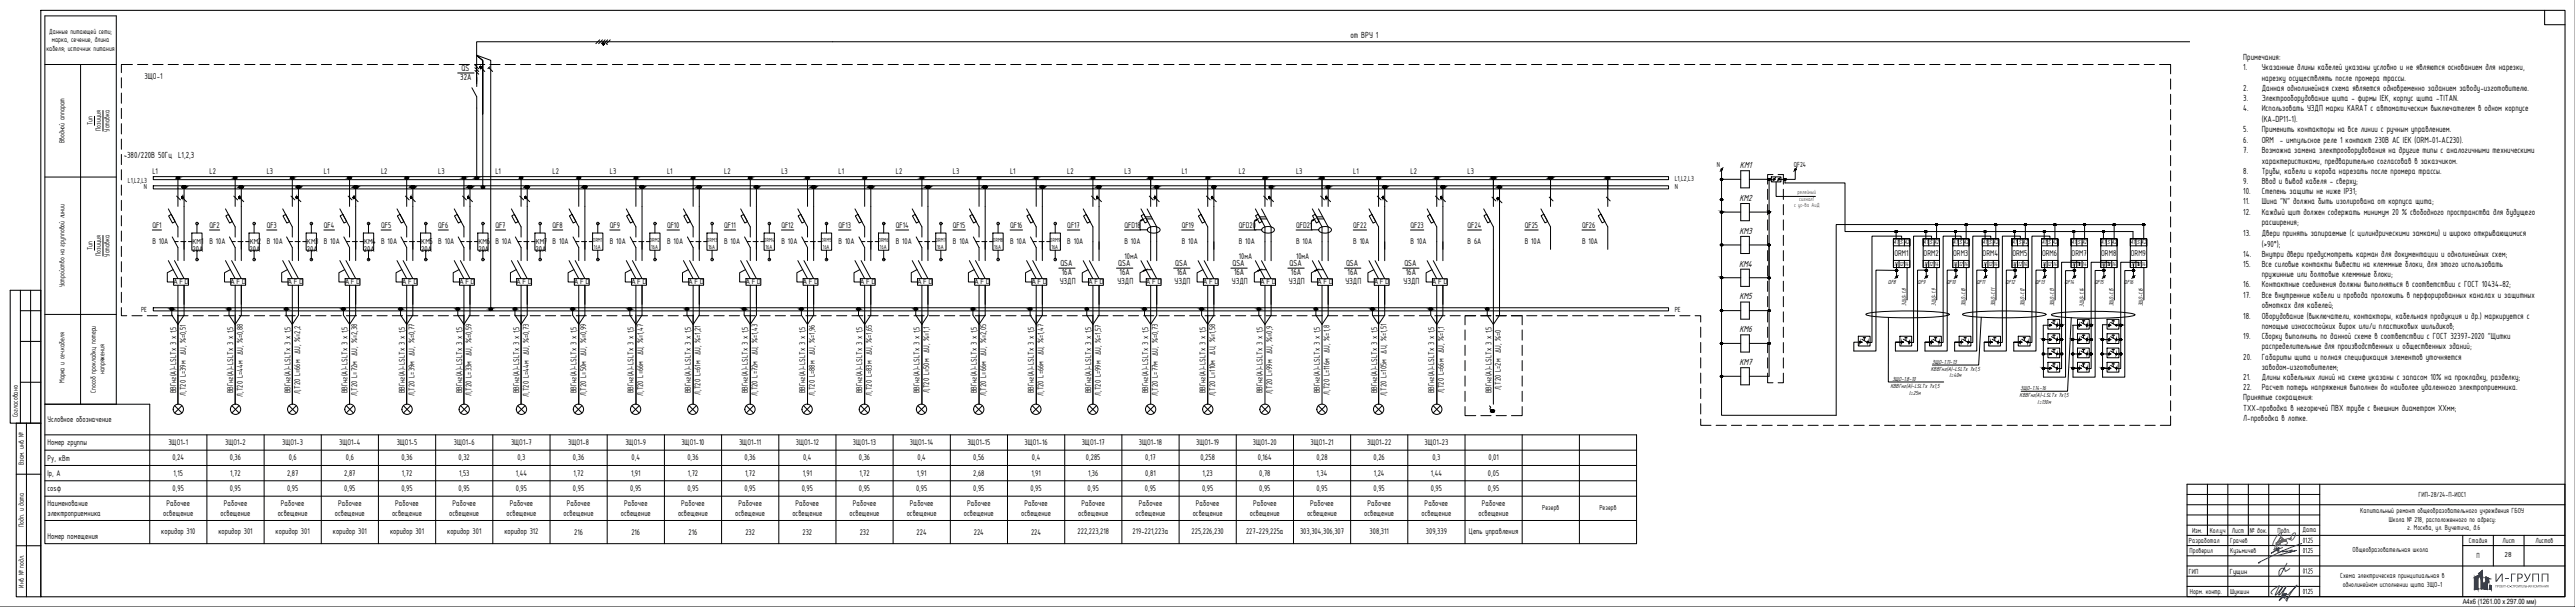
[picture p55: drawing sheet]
<svg xmlns="http://www.w3.org/2000/svg" width="1261mm" height="297mm" viewBox="0 0 1261 297" stroke-linecap="round" stroke-linejoin="round" font-family="sans-serif">
<defs><g id="words">
<text font-size="5.6" fill="#193153" x="1229" y="285">ГРУПП</text>
<g font-size="4.8">
<text x="852" y="82">KM1</text>
<text x="852" y="98">KM2</text>
<text x="852" y="114">KM3</text>
<text x="852" y="130">KM4</text>
<text x="852" y="147">KM5</text>
<text x="852" y="163">KM6</text>
<text x="852" y="179">KM7</text>
</g>
<g font-size="4.7">
<text x="661" y="18">от ВРУ 1</text>
<text x="1098" y="29">Примечания:</text>
<text x="226" y="35">QS</text>
<text x="1098" y="34">1.</text>
<text x="1107" y="34">Указанные длины кабелей указаны условно и не являются основанием для нарезки,</text>
<text x="225" y="39">32A</text>
<text x="1107" y="39">нарезку осуществлять после промера трассы.</text>
<text x="1098" y="44">2.</text>
<text x="1107" y="44">Данная однолинейная схема является одновременно заданием заводу-изготовителю.</text>
<text x="1098" y="49">3.</text>
<text x="1107" y="49">Электрооборудование щита - фирмы IEK, корпус щита -TITAN.</text>
<text x="1098" y="54">4.</text>
<text x="1107" y="54">Использовать УЗДП марки KARAT c автоматическим выключателем в одном корпусе</text>
<text x="1107" y="60">(KA-DP11-1).</text>
<text x="1098" y="65">5.</text>
<text x="1107" y="65">Применить контакторы на все линии с ручным управлением.</text>
<text x="1098" y="70">6.</text>
<text x="1107" y="70">ORM - импульсное реле 1 контакт 230В AC IEK (ORM-01-AC230).</text>
<text x="61" y="77">~380/220В 50Гц L1,2,3</text>
<text x="1098" y="75">7.</text>
<text x="1107" y="75">Возможна замена электрооборудования на другие типы с аналогичными техническими</text>
<text x="1107" y="80">характеристиками, предварительно согласовав в заказчиком.</text>
<text x="1098" y="85">8.</text>
<text x="1107" y="85">Трубы, кабели и короба нарезать после промера трассы.</text>
<text x="1098" y="90">9.</text>
<text x="1098" y="95">10.</text>
<text x="1107" y="90">Ввод и вывод кабеля - сверху;</text>
<text x="1107" y="95">Степень защиты не ниже IP31;</text>
<text x="1098" y="100">11.</text>
<text x="1107" y="100">Шина &quot;N&quot; должна быть изолирована от корпуса щита;</text>
<text x="1098" y="105">12.</text>
<text x="1107" y="105">Каждый щит должен содержать минимум 20 % свободного пространства для будущего</text>
<text x="1107" y="110">расширения;</text>
<text x="1098" y="115">13.</text>
<text x="1107" y="115">Двери принять запираемые (с цилиндрическими замками) и широко открывающимися</text>
<text x="1098" y="126">14.</text>
<text x="1107" y="121">(&gt;90°);</text>
<text x="1107" y="126">Внутри двери предусмотреть карман для документации и однолинейных схем;</text>
<text x="519" y="130">QSA</text>
<text x="547" y="130">QSA</text>
<text x="575" y="130">QSA</text>
<text x="603" y="130">QSA</text>
<text x="631" y="130">QSA</text>
<text x="659" y="130">QSA</text>
<text x="688" y="130">QSA</text>
<text x="1098" y="131">15.</text>
<text x="1107" y="131">Все силовые контакты вывести на клеммные блоки, для этого использовать</text>
<text x="520" y="135">16A</text>
<text x="548" y="135">16A</text>
<text x="576" y="135">16A</text>
<text x="604" y="135">16A</text>
<text x="632" y="135">16A</text>
<text x="660" y="135">16A</text>
<text x="688" y="135">16A</text>
<text x="1107" y="136">пружинные или болтовые клеммные блоки;</text>
<text x="519" y="139">УЗДП</text>
<text x="547" y="139">УЗДП</text>
<text x="575" y="139">УЗДП</text>
<text x="603" y="139">УЗДП</text>
<text x="631" y="139">УЗДП</text>
<text x="659" y="139">УЗДП</text>
<text x="687" y="139">УЗДП</text>
<text x="1098" y="141">16.</text>
<text x="1107" y="141">Контактные соединения должны выполняться в соответствии с ГОСТ 10434-82;</text>
<text x="1098" y="146">17.</text>
<text x="1107" y="146">Все внутренние кабели и провода проложить в перфорированных каналах и защитных</text>
<text x="1098" y="156">18.</text>
<text x="1107" y="151">обмотках для кабелей;</text>
<text x="1107" y="156">Оборудование (выключатели, контакторы, кабельная продукция и др.) маркируется с</text>
<text x="1107" y="161">помощью износостойких бирок или/и пластиковых шильдиков;</text>
<text x="1098" y="166">19.</text>
<text x="1107" y="166">Сборку выполнить по данной схеме в соответствии с ГОСТ 32397-2020 &quot;Щитки</text>
<text x="1107" y="171">распределительные для производственных и общественных зданий;</text>
<text x="1098" y="176">20.</text>
<text x="1107" y="176">Габариты щита и полная спецификация элементов уточняется</text>
<text x="1098" y="186">21.</text>
<text x="1107" y="181">заводом-изготовителем;</text>
<text x="1107" y="186">Длины кабельных линий на схеме указаны с запасом 10% на прокладку, разделку;</text>
<text x="1098" y="191">22.</text>
<text x="1107" y="191">Расчет потерь напряжения выполнен до наиболее удаленного электроприемника.</text>
<text x="1098" y="196">Принятые сокращения:</text>
<text x="1098" y="201">ТХХ-проводка в негорючей ПВХ трубе с внешним диаметром ХХмм;</text>
<text x="1098" y="206">Л-проводка в лотке.</text>
</g>
<g font-size="4.5">
<text x="71" y="38">3ЩО-1</text>
<text x="99" y="120">1</text>
<text x="126" y="120">2</text>
<text x="154" y="120">3</text>
<text x="182" y="120">4</text>
<text x="210" y="120">5</text>
<text x="238" y="120">6</text>
<text x="266" y="120">7</text>
<text x="94" y="123">20А</text>
<text x="122" y="123">20А</text>
<text x="150" y="123">20А</text>
<text x="178" y="123">20А</text>
<text x="206" y="123">20А</text>
<text x="234" y="123">20А</text>
<text x="262" y="123">20А</text>
<text x="928" y="125">ORM1</text>
<text x="942" y="125">ORM2</text>
<text x="956" y="125">ORM3</text>
<text x="971" y="125">ORM4</text>
<text x="985" y="125">ORM5</text>
<text x="1000" y="125">ORM6</text>
<text x="1014" y="125">ORM7</text>
<text x="1029" y="125">ORM8</text>
<text x="1043" y="125">ORM9</text>
</g>
<g font-size="4.4">
<text x="75" y="85">L1</text>
<text x="103" y="85">L2</text>
<text x="131" y="85">L3</text>
<text x="159" y="85">L1</text>
<text x="187" y="85">L2</text>
<text x="215" y="85">L3</text>
<text x="243" y="85">L1</text>
<text x="271" y="85">L2</text>
<text x="299" y="85">L3</text>
<text x="327" y="85">L1</text>
<text x="355" y="85">L2</text>
<text x="383" y="85">L3</text>
<text x="411" y="85">L1</text>
<text x="439" y="85">L2</text>
<text x="467" y="85">L3</text>
<text x="495" y="85">L1</text>
<text x="523" y="85">L2</text>
<text x="551" y="85">L3</text>
<text x="579" y="85">L1</text>
<text x="607" y="85">L2</text>
<text x="635" y="85">L3</text>
<text x="663" y="85">L1</text>
<text x="691" y="85">L2</text>
<text x="719" y="85">L3</text>
<text x="75" y="111">QF1</text>
<text x="103" y="111">QF2</text>
<text x="131" y="111">QF3</text>
<text x="159" y="111">QF4</text>
<text x="187" y="111">QF5</text>
<text x="215" y="111">QF6</text>
<text x="243" y="111">QF7</text>
<text x="271" y="111">QF8</text>
<text x="299" y="111">QF9</text>
<text x="327" y="111">QF10</text>
<text x="355" y="111">QF11</text>
<text x="383" y="111">QF12</text>
<text x="411" y="111">QF13</text>
<text x="439" y="111">QF14</text>
<text x="467" y="111">QF15</text>
<text x="495" y="111">QF16</text>
<text x="523" y="111">QF17</text>
<text x="551" y="111">QFD18</text>
<text x="579" y="111">QF19</text>
<text x="607" y="111">QFD20</text>
<text x="635" y="111">QFD21</text>
<text x="663" y="111">QF22</text>
<text x="691" y="111">QF23</text>
<text x="719" y="111">QF24</text>
<text x="747" y="111">QF25</text>
<text x="775" y="111">QF26</text>
<text x="75" y="119">B 10A</text>
<text x="103" y="119">B 10A</text>
<text x="131" y="119">B 10A</text>
<text x="159" y="119">B 10A</text>
<text x="187" y="119">B 10A</text>
<text x="215" y="119">B 10A</text>
<text x="243" y="119">B 10A</text>
<text x="271" y="119">B 10A</text>
<text x="299" y="119">B 10A</text>
<text x="327" y="119">B 10A</text>
<text x="355" y="119">B 10A</text>
<text x="383" y="119">B 10A</text>
<text x="411" y="119">B 10A</text>
<text x="439" y="119">B 10A</text>
<text x="467" y="119">B 10A</text>
<text x="495" y="119">B 10A</text>
<text x="523" y="119">B 10A</text>
<text x="551" y="119">B 10A</text>
<text x="579" y="119">B 10A</text>
<text x="607" y="119">B 10A</text>
<text x="635" y="119">B 10A</text>
<text x="663" y="119">B 10A</text>
<text x="691" y="119">B 10A</text>
<text x="719" y="119">B 6A</text>
<text x="747" y="119">B 10A</text>
<text x="775" y="119">B 10A</text>
<text x="551" y="127">10мА</text>
<text x="607" y="127">10мА</text>
<text x="635" y="127">10мА</text>
<text x="735" y="191" transform="rotate(-90 735 191)">Л,Т20 L=2м ∆U, %=0</text>
<text x="86" y="193" transform="rotate(-90 86 193)">ВВГнг(А)-LSLTx 3 x 1,5</text>
<text x="91" y="194" transform="rotate(-90 91 194)">Л,Т20 L=39м ∆U, %=0,51</text>
<text x="114" y="193" transform="rotate(-90 114 193)">ВВГнг(А)-LSLTx 3 x 1,5</text>
<text x="119" y="194" transform="rotate(-90 119 194)">Л,Т20 L=44м ∆U, %=0,88</text>
<text x="142" y="193" transform="rotate(-90 142 193)">ВВГнг(А)-LSLTx 3 x 1,5</text>
<text x="147" y="193" transform="rotate(-90 147 193)">Л,Т20 L=66м ∆U, %=2,2</text>
<text x="170" y="193" transform="rotate(-90 170 193)">ВВГнг(А)-LSLTx 3 x 1,5</text>
<text x="175" y="194" transform="rotate(-90 175 194)">Л,Т20 L=72м ∆U, %=2,38</text>
<text x="198" y="193" transform="rotate(-90 198 193)">ВВГнг(А)-LSLTx 3 x 1,5</text>
<text x="203" y="194" transform="rotate(-90 203 194)">Л,Т20 L=39м ∆U, %=0,77</text>
<text x="226" y="193" transform="rotate(-90 226 193)">ВВГнг(А)-LSLTx 3 x 1,5</text>
<text x="231" y="194" transform="rotate(-90 231 194)">Л,Т20 L=33м ∆U, %=0,59</text>
<text x="254" y="193" transform="rotate(-90 254 193)">ВВГнг(А)-LSLTx 3 x 1,5</text>
<text x="259" y="194" transform="rotate(-90 259 194)">Л,Т20 L=44м ∆U, %=0,73</text>
<text x="282" y="193" transform="rotate(-90 282 193)">ВВГнг(А)-LSLTx 3 x 1,5</text>
<text x="287" y="194" transform="rotate(-90 287 194)">Л,Т20 L=50м ∆U, %=0,99</text>
<text x="310" y="193" transform="rotate(-90 310 193)">ВВГнг(А)-LSLTx 3 x 1,5</text>
<text x="315" y="194" transform="rotate(-90 315 194)">Л,Т20 L=66м ∆U, %=1,47</text>
<text x="338" y="193" transform="rotate(-90 338 193)">ВВГнг(А)-LSLTx 3 x 1,5</text>
<text x="343" y="193" transform="rotate(-90 343 193)">Л,Т20 L=61м ∆U, %=1,21</text>
<text x="366" y="193" transform="rotate(-90 366 193)">ВВГнг(А)-LSLTx 3 x 1,5</text>
<text x="371" y="194" transform="rotate(-90 371 194)">Л,Т20 L=72м ∆U, %=1,43</text>
<text x="394" y="193" transform="rotate(-90 394 193)">ВВГнг(А)-LSLTx 3 x 1,5</text>
<text x="399" y="194" transform="rotate(-90 399 194)">Л,Т20 L=88м ∆U, %=1,96</text>
<text x="422" y="193" transform="rotate(-90 422 193)">ВВГнг(А)-LSLTx 3 x 1,5</text>
<text x="427" y="194" transform="rotate(-90 427 194)">Л,Т20 L=83м ∆U, %=1,65</text>
<text x="450" y="193" transform="rotate(-90 450 193)">ВВГнг(А)-LSLTx 3 x 1,5</text>
<text x="455" y="193" transform="rotate(-90 455 193)">Л,Т20 L=50м ∆U, %=1,1</text>
<text x="478" y="193" transform="rotate(-90 478 193)">ВВГнг(А)-LSLTx 3 x 1,5</text>
<text x="483" y="194" transform="rotate(-90 483 194)">Л,Т20 L=66м ∆U, %=2,05</text>
<text x="506" y="193" transform="rotate(-90 506 193)">ВВГнг(А)-LSLTx 3 x 1,5</text>
<text x="511" y="194" transform="rotate(-90 511 194)">Л,Т20 L=66м ∆U, %=1,47</text>
<text x="534" y="193" transform="rotate(-90 534 193)">ВВГнг(А)-LSLTx 3 x 1,5</text>
<text x="539" y="194" transform="rotate(-90 539 194)">Л,Т20 L=99м ∆U, %=1,57</text>
<text x="562" y="193" transform="rotate(-90 562 193)">ВВГнг(А)-LSLTx 3 x 1,5</text>
<text x="567" y="194" transform="rotate(-90 567 194)">Л,Т20 L=77м ∆U, %=0,73</text>
<text x="590" y="193" transform="rotate(-90 590 193)">ВВГнг(А)-LSLTx 3 x 1,5</text>
<text x="595" y="194" transform="rotate(-90 595 194)">Л,Т20 L=110м ∆U, %=1,58</text>
<text x="618" y="193" transform="rotate(-90 618 193)">ВВГнг(А)-LSLTx 3 x 1,5</text>
<text x="623" y="193" transform="rotate(-90 623 193)">Л,Т20 L=99м ∆U, %=0,9</text>
<text x="646" y="193" transform="rotate(-90 646 193)">ВВГнг(А)-LSLTx 3 x 1,5</text>
<text x="651" y="193" transform="rotate(-90 651 193)">Л,Т20 L=116м ∆U, %=1,8</text>
<text x="674" y="193" transform="rotate(-90 674 193)">ВВГнг(А)-LSLTx 3 x 1,5</text>
<text x="679" y="194" transform="rotate(-90 679 194)">Л,Т20 L=105м ∆U, %=1,51</text>
<text x="702" y="193" transform="rotate(-90 702 193)">ВВГнг(А)-LSLTx 3 x 1,5</text>
<text x="707" y="193" transform="rotate(-90 707 193)">Л,Т20 L=66м ∆U, %=1,1</text>
<text x="730" y="193" transform="rotate(-90 730 193)">ВВГнг(А)-LSLTx 3 x 1,5</text>
<text x="23" y="207">Условное обозначение</text>
<text x="23" y="218">Номер группы</text>
<text x="82" y="218">3ЩО1-1</text>
<text x="110" y="218">3ЩО1-2</text>
<text x="138" y="218">3ЩО1-3</text>
<text x="166" y="218">3ЩО1-4</text>
<text x="194" y="218">3ЩО1-5</text>
<text x="222" y="218">3ЩО1-6</text>
<text x="250" y="218">3ЩО1-7</text>
<text x="278" y="218">3ЩО1-8</text>
<text x="306" y="218">3ЩО1-9</text>
<text x="334" y="218">3ЩО1-10</text>
<text x="362" y="218">3ЩО1-11</text>
<text x="390" y="218">3ЩО1-12</text>
<text x="418" y="218">3ЩО1-13</text>
<text x="446" y="218">3ЩО1-14</text>
<text x="474" y="218">3ЩО1-15</text>
<text x="502" y="218">3ЩО1-16</text>
<text x="530" y="218">3ЩО1-17</text>
<text x="558" y="218">3ЩО1-18</text>
<text x="586" y="218">3ЩО1-19</text>
<text x="613" y="218">3ЩО1-20</text>
<text x="642" y="218">3ЩО1-21</text>
<text x="669" y="218">3ЩО1-22</text>
<text x="697" y="218">3ЩО1-23</text>
<text x="23" y="225">Py, кВт</text>
<text x="84" y="225">0,24</text>
<text x="113" y="225">0,36</text>
<text x="141" y="225">0,6</text>
<text x="169" y="225">0,6</text>
<text x="197" y="225">0,36</text>
<text x="225" y="225">0,32</text>
<text x="253" y="225">0,3</text>
<text x="281" y="225">0,36</text>
<text x="309" y="225">0,4</text>
<text x="337" y="225">0,36</text>
<text x="365" y="225">0,36</text>
<text x="393" y="225">0,4</text>
<text x="421" y="225">0,36</text>
<text x="449" y="225">0,4</text>
<text x="477" y="225">0,56</text>
<text x="505" y="225">0,4</text>
<text x="532" y="225">0,285</text>
<text x="561" y="225">0,17</text>
<text x="588" y="225">0,258</text>
<text x="616" y="225">0,164</text>
<text x="645" y="225">0,28</text>
<text x="673" y="225">0,26</text>
<text x="701" y="225">0,3</text>
<text x="729" y="225">0,01</text>
<text x="23" y="233">Ip, А</text>
<text x="85" y="233">1,15</text>
<text x="113" y="233">1,72</text>
<text x="141" y="233">2,87</text>
<text x="169" y="233">2,87</text>
<text x="197" y="233">1,72</text>
<text x="225" y="233">1,53</text>
<text x="253" y="233">1,44</text>
<text x="281" y="233">1,72</text>
<text x="309" y="233">1,91</text>
<text x="337" y="233">1,72</text>
<text x="365" y="233">1,72</text>
<text x="393" y="233">1,91</text>
<text x="421" y="233">1,72</text>
<text x="449" y="233">1,91</text>
<text x="477" y="233">2,68</text>
<text x="505" y="233">1,91</text>
<text x="533" y="233">1,36</text>
<text x="561" y="233">0,81</text>
<text x="589" y="233">1,23</text>
<text x="617" y="233">0,78</text>
<text x="645" y="233">1,34</text>
<text x="673" y="233">1,24</text>
<text x="701" y="233">1,44</text>
<text x="729" y="233">0,05</text>
<text x="23" y="240">cosφ</text>
<text x="85" y="240">0,95</text>
<text x="113" y="240">0,95</text>
<text x="141" y="240">0,95</text>
<text x="169" y="240">0,95</text>
<text x="197" y="240">0,95</text>
<text x="225" y="240">0,95</text>
<text x="253" y="240">0,95</text>
<text x="281" y="240">0,95</text>
<text x="309" y="240">0,95</text>
<text x="337" y="240">0,95</text>
<text x="365" y="240">0,95</text>
<text x="393" y="240">0,95</text>
<text x="421" y="240">0,95</text>
<text x="449" y="240">0,95</text>
<text x="477" y="240">0,95</text>
<text x="505" y="240">0,95</text>
<text x="533" y="240">0,95</text>
<text x="561" y="240">0,95</text>
<text x="589" y="240">0,95</text>
<text x="617" y="240">0,95</text>
<text x="645" y="240">0,95</text>
<text x="673" y="240">0,95</text>
<text x="701" y="240">0,95</text>
<text x="729" y="240">0,95</text>
<text x="23" y="248">Наименование</text>
<text x="82" y="248">Рабочее</text>
<text x="110" y="248">Рабочее</text>
<text x="138" y="248">Рабочее</text>
<text x="166" y="248">Рабочее</text>
<text x="194" y="248">Рабочее</text>
<text x="222" y="248">Рабочее</text>
<text x="250" y="248">Рабочее</text>
<text x="278" y="248">Рабочее</text>
<text x="306" y="248">Рабочее</text>
<text x="334" y="248">Рабочее</text>
<text x="362" y="248">Рабочее</text>
<text x="390" y="248">Рабочее</text>
<text x="418" y="248">Рабочее</text>
<text x="446" y="248">Рабочее</text>
<text x="474" y="248">Рабочее</text>
<text x="502" y="248">Рабочее</text>
<text x="530" y="248">Рабочее</text>
<text x="558" y="248">Рабочее</text>
<text x="586" y="248">Рабочее</text>
<text x="614" y="248">Рабочее</text>
<text x="642" y="248">Рабочее</text>
<text x="670" y="248">Рабочее</text>
<text x="698" y="248">Рабочее</text>
<text x="726" y="248">Рабочее</text>
<text x="23" y="252">электроприемника</text>
<text x="80" y="252">освещение</text>
<text x="108" y="252">освещение</text>
<text x="136" y="252">освещение</text>
<text x="164" y="252">освещение</text>
<text x="192" y="252">освещение</text>
<text x="220" y="252">освещение</text>
<text x="248" y="252">освещение</text>
<text x="276" y="252">освещение</text>
<text x="304" y="252">освещение</text>
<text x="332" y="252">освещение</text>
<text x="360" y="252">освещение</text>
<text x="388" y="252">освещение</text>
<text x="416" y="252">освещение</text>
<text x="444" y="252">освещение</text>
<text x="472" y="252">освещение</text>
<text x="500" y="252">освещение</text>
<text x="528" y="252">освещение</text>
<text x="556" y="252">освещение</text>
<text x="584" y="252">освещение</text>
<text x="612" y="252">освещение</text>
<text x="640" y="252">освещение</text>
<text x="668" y="252">освещение</text>
<text x="696" y="252">освещение</text>
<text x="724" y="252">освещение</text>
<text x="23" y="264">Номер помещения</text>
<text x="79" y="261">коридор 310</text>
<text x="107" y="261">коридор 301</text>
<text x="135" y="261">коридор 301</text>
<text x="163" y="261">коридор 301</text>
<text x="191" y="261">коридор 301</text>
<text x="219" y="261">коридор 301</text>
<text x="247" y="261">коридор 312</text>
<text x="281" y="262">216</text>
<text x="309" y="262">216</text>
<text x="337" y="262">216</text>
<text x="365" y="262">232</text>
<text x="393" y="262">232</text>
<text x="421" y="262">232</text>
<text x="449" y="262">224</text>
<text x="477" y="262">224</text>
<text x="505" y="262">224</text>
<text x="528" y="262">222,223,218</text>
<text x="555" y="262">219-221,223а</text>
<text x="583" y="262">225,226,230</text>
<text x="610" y="262">227-229,225а</text>
<text x="637" y="262">303,304,306,307</text>
<text x="671" y="262">308,311</text>
<text x="698" y="262">309,339</text>
<text x="719" y="261">Цепь управления</text>
</g>
<g font-size="3.9">
<text x="24" y="16">Данные питающей сети;</text>
<text x="25" y="21">марка, сечение, длина</text>
<text x="23" y="25">кабеля; источник питания</text>
<text x="45" y="61" transform="rotate(-90 45 61)">Тип</text>
<text x="49" y="64" transform="rotate(-90 49 64)">Позиция</text>
<text x="54" y="64" transform="rotate(-90 54 64)">Уставка</text>
<text x="32" y="70" transform="rotate(-90 32 70)">Вводной аппарат</text>
<text x="841" y="82">N</text>
<text x="878" y="82">QF24</text>
<text x="63" y="90">L1,L2,L3</text>
<text x="820" y="88">L1,L2,L3</text>
<text x="70" y="93">N</text>
<text x="820" y="93">N</text>
<text x="94" y="119">КМ</text>
<text x="122" y="119">КМ</text>
<text x="150" y="119">КМ</text>
<text x="178" y="119">КМ</text>
<text x="206" y="119">КМ</text>
<text x="234" y="119">КМ</text>
<text x="262" y="119">КМ</text>
<text x="45" y="122" transform="rotate(-90 45 122)">Тип</text>
<text x="49" y="125" transform="rotate(-90 49 125)">Позиция</text>
<text x="54" y="126" transform="rotate(-90 54 126)">Уставка</text>
<text x="32" y="141" transform="rotate(-90 32 141)">Устройство на групповой линии</text>
<text x="85" y="139">AFD</text>
<text x="113" y="139">AFD</text>
<text x="141" y="139">AFD</text>
<text x="169" y="139">AFD</text>
<text x="197" y="139">AFD</text>
<text x="225" y="139">AFD</text>
<text x="253" y="139">AFD</text>
<text x="281" y="139">AFD</text>
<text x="309" y="139">AFD</text>
<text x="337" y="139">AFD</text>
<text x="365" y="139">AFD</text>
<text x="393" y="139">AFD</text>
<text x="421" y="139">AFD</text>
<text x="449" y="139">AFD</text>
<text x="477" y="139">AFD</text>
<text x="505" y="139">AFD</text>
<text x="533" y="139">AFD</text>
<text x="561" y="139">AFD</text>
<text x="589" y="139">AFD</text>
<text x="617" y="139">AFD</text>
<text x="645" y="139">AFD</text>
<text x="672" y="139">AFD</text>
<text x="701" y="139">AFD</text>
<text x="69" y="153">PE</text>
<text x="820" y="153">PE</text>
<text x="51" y="183" transform="rotate(-90 51 183)">напряжения</text>
<text x="32" y="188" transform="rotate(-90 32 188)">Марка и сеч.кабеля</text>
<text x="47" y="192" transform="rotate(-90 47 192)">Способ прокладки, потери</text>
<text x="9" y="204" transform="rotate(-90 9 204)">Согласовано:</text>
<text x="12" y="228" transform="rotate(-90 12 228)">Взам. инв. №</text>
<text x="1184" y="243">ГИП-28/24-П-ИОС1</text>
<text x="1156" y="251">Капитальный ремонт общеобразовательного учреждения ГБОУ</text>
<text x="12" y="258" transform="rotate(-90 12 258)">Подп. и дата</text>
<text x="1170" y="255">Школа № 218, расположенного по адресу:</text>
<text x="1073" y="261">Изм.</text>
<text x="1082" y="261">Кол.уч</text>
<text x="1093" y="261">Лист</text>
<text x="1102" y="261">№ док.</text>
<text x="1115" y="261">Подп.</text>
<text x="1127" y="261">Дата</text>
<text x="1179" y="260">г. Москва, ул. Вучетича, д.6</text>
<text x="1072" y="266">Разработал</text>
<text x="1092" y="266">Грачев</text>
<text x="1127" y="266">01.25</text>
<text x="1209" y="266">Стадия</text>
<text x="1225" y="266">Лист</text>
<text x="1241" y="266">Листов</text>
<text x="1072" y="271">Проверил</text>
<text x="1092" y="271">Кузьмичев</text>
<text x="1127" y="271">01.25</text>
<text x="1152" y="270">Общеобразовательная школа</text>
<text x="1213" y="273">П</text>
<text x="1226" y="273">28</text>
<text x="1072" y="281">ГИП</text>
<text x="1092" y="281">Гущин</text>
<text x="1127" y="281">01.25</text>
<text x="12" y="288" transform="rotate(-90 12 288)">Инв. № подл.</text>
<text x="1146" y="283">Схема электрическая принципиальная в</text>
<text x="1147" y="287">однолинейном исполнении щита 3ЩО-1</text>
<text x="1072" y="291">Норм. контр.</text>
<text x="1092" y="291">Шукшин</text>
<text x="1127" y="291">01.25</text>
</g>
<g font-size="3.8">
<text x="755" y="250">Резерв</text>
<text x="783" y="250">Резерв</text>
</g>
<text font-size="3.5" x="1206" y="296">A4x6 (1261.00 х 297.00 мм)</text>
<g font-size="3.2">
<text x="927" y="120">A1</text>
<text x="930" y="120">S A2</text>
<text x="942" y="120">A1</text>
<text x="945" y="120">S A2</text>
<text x="956" y="120">A1</text>
<text x="959" y="120">S A2</text>
<text x="971" y="120">A1</text>
<text x="974" y="120">S A2</text>
<text x="985" y="120">A1</text>
<text x="988" y="120">S A2</text>
<text x="1000" y="120">A1</text>
<text x="1003" y="120">S A2</text>
<text x="1014" y="120">A1</text>
<text x="1017" y="120">S A2</text>
<text x="1029" y="120">A1</text>
<text x="1032" y="120">S A2</text>
<text x="1043" y="120">A1</text>
<text x="1046" y="120">S A2</text>
<text x="927" y="130">11</text>
<text x="930" y="130">1214</text>
<text x="942" y="130">11</text>
<text x="944" y="130">1214</text>
<text x="956" y="130">11</text>
<text x="959" y="130">1214</text>
<text x="971" y="130">11</text>
<text x="973" y="130">1214</text>
<text x="985" y="130">11</text>
<text x="988" y="130">1214</text>
<text x="1000" y="130">11</text>
<text x="1002" y="130">1214</text>
<text x="1014" y="130">11</text>
<text x="1017" y="130">1214</text>
<text x="1029" y="130">11</text>
<text x="1031" y="130">1214</text>
<text x="1043" y="130">11</text>
<text x="1046" y="130">1214</text>
<text x="924" y="139">QF8</text>
<text x="939" y="139">QF9</text>
<text x="953" y="139">QF10</text>
<text x="968" y="139">QF11</text>
<text x="982" y="139">QF12</text>
<text x="996" y="139">QF13</text>
<text x="1011" y="139">QF14</text>
<text x="1025" y="139">QF15</text>
<text x="1040" y="139">QF16</text>
<text x="933" y="150" transform="rotate(-90 933 150)">3ЩО-1.8</text>
<text x="948" y="150" transform="rotate(-90 948 150)">3ЩО-1.9</text>
<text x="962" y="150" transform="rotate(-90 962 150)">3ЩО-1.10</text>
<text x="977" y="150" transform="rotate(-90 977 150)">3ЩО-1.11</text>
<text x="991" y="150" transform="rotate(-90 991 150)">3ЩО-1.12</text>
<text x="1006" y="150" transform="rotate(-90 1006 150)">3ЩО-1.13</text>
<text x="1035" y="150" transform="rotate(-90 1035 150)">3ЩО-1.15</text>
<text x="1049" y="150" transform="rotate(-90 1049 150)">3ЩО-1.16</text>
<text x="1020" y="150" transform="rotate(-90 1020 150)">3ЩО-1.14</text>
<text x="946" y="178">3ЩО-1.11-13</text>
<text x="945" y="181">КВВГнг(А)-LSLTx 7х1,5</text>
<text x="955" y="185">l=40м</text>
<text x="926" y="190">КВВГнг(А)-LSLTx 7х1,5</text>
<text x="927" y="187">3ЩО-1.8-10</text>
<text x="989" y="191">3ЩО-1.14-16</text>
<text x="935" y="193">l=25м</text>
<text x="989" y="194">КВВГнг(А)-LSLTx 7х1,5</text>
<text x="998" y="197">l=130м</text>
</g>
<g font-size="3.1" fill="#f00">
<text x="880" y="95">релейный</text>
<text x="879" y="102">с ус-ва АиД</text>
<text x="881" y="98">сигнал1</text>
</g>
<g font-size="3.1">
<text x="290" y="118">ORM1</text>
<text x="318" y="118">ORM2</text>
<text x="346" y="118">ORM3</text>
<text x="374" y="118">ORM4</text>
<text x="402" y="118">ORM5</text>
<text x="430" y="118">ORM6</text>
<text x="458" y="118">ORM7</text>
<text x="486" y="118">ORM8</text>
<text x="514" y="118">ORM9</text>
<text x="291" y="122">16А</text>
<text x="319" y="122">16А</text>
<text x="347" y="122">16А</text>
<text x="375" y="122">16А</text>
<text x="403" y="122">16А</text>
<text x="431" y="122">16А</text>
<text x="459" y="122">16А</text>
<text x="487" y="122">16А</text>
<text x="515" y="122">16А</text>
</g>
</g></defs>
<!-- layer: 0 -->
<g fill="none" stroke="#000" stroke-width=".49">
<path d="M22 8h35v190h-35zM294 20l-2 1M295 20l-2 1M296 20l-2 1M298 20l-2 1M299 20l-2 1M22 32h35M39 32v166M59 38v5M65 32h-6v4M67 32h5M75 32h5"/>
<path d="M82 32h5M90 32h5M97 32h5M105 32h5M112 32h5M120 32h5M127 32h5M135 32h5M142 32h5M150 32h5M157 32h5M165 32h5"/>
<path d="M172 32h5M180 32h5M187 32h5M195 32h5M202 32h5M210 32h5M217 32h5M224 36h8M225 32h5M232 32h5M233 32l1 2M233 33l1 2"/>
<path d="M233 34l1 2M233 27l7 3v121M233 32v10M236 33l1 2M239 33l2 2M240 33l-1 1M240 32h5M247 32h5M255 32h5M262 32h5M270 32h5M277 32h5"/>
<path d="M285 32h5M292 32h5M296 21l1 1M300 32h5M307 32h5M315 32h5M322 32h5M330 32h5M337 32h5M345 32h5M352 32h5M360 32h5"/>
<path d="M367 32h5M375 32h5M382 32h5M390 32h5M397 32h5M405 32h5M412 32h5M420 32h5M427 32h5M435 32h5M442 32h5M450 32h5"/>
<path d="M457 32h5M465 32h5M472 32h5M480 32h5M487 32h5M495 32h5M502 32h5M510 32h5M517 32h5M525 32h5M532 32h5M540 32h5"/>
<path d="M547 32h5M555 32h5M562 32h5M570 32h5M577 32h5M585 32h5M592 32h5M600 32h5M607 32h5M615 32h5M622 32h5M630 32h5"/>
<path d="M637 32h5M645 32h5M652 32h5M660 32h5M667 32h5M675 32h5M682 32h5M690 32h5M697 32h5M705 32h5M712 32h5M720 32h5"/>
<path d="M727 32h5M735 32h5M742 32h5M750 32h5M757 32h5M765 32h5M772 32h5M780 32h5M787 32h5M795 32h5M802 32h5M810 32h5"/>
<path d="M817 32h5M825 32h5M832 32h5M840 32h5M847 32h5M855 32h5M862 32h5M870 32h5M877 32h5M885 32h5M892 32h5M900 32h5"/>
<path d="M907 32h5M915 32h5M922 32h5M930 32h5M937 32h5M945 32h5M952 32h5M960 32h5M967 32h5M975 32h5M982 32h5M990 32h5"/>
<path d="M997 32h5M1005 32h5M1012 32h5M1020 32h5M1027 32h5M1035 32h5M1042 32h5M1050 32h5M1057 32h6v4M1063 39v5M1072 20h-839v21M46 57v4"/>
<path d="M50 54v10M59 46v5M59 53v5M231 43l2 4v40M236 56v-26l-3-3 3 3v62M1063 46v5M1063 54v5M59 61v5M59 68v5M59 76v5M1063 61v5M1063 69v5"/>
<path d="M1063 76v5M22 87h35M59 83v5M59 91v5M59 98v5M75 86h742v2h-742zM75 91h742v1h-742zM86 96l2 2M87 87v14M89 97l2 2M90 92v36M114 96l2 2"/>
<path d="M115 87v14M117 97l2 2M118 92v36M142 96l2 2M143 87v14M145 97l2 2M146 92v36M170 96l2 2M171 87v14M173 97l2 2M174 92v36M199 96l1 2"/>
<path d="M199 87v14M201 97l2 2M202 92v36M226 96l2 2M227 87v14M229 97l2 2M230 92v36M255 96l1 2M255 87v14M257 97l2 2M258 92v36M283 87v14"/>
<path d="M286 92v36M311 87v14M314 92v36M339 87v14M342 92v36M367 87v14M370 92v36M395 87v14M398 92v36M423 87v14M426 92v36M451 87v14"/>
<path d="M454 92v36M479 87v14M482 92v36M507 87v14M510 92v36M534 96l2 2M535 87v14M537 97l2 2M538 92v36M563 96l2 2M563 87v14M566 97l2 2"/>
<path d="M566 92v9M591 96l2 2M591 87v14M594 97l2 2M594 92v36M619 96l2 2M619 87v14M622 97l2 2M622 92v9M647 96l2 2M647 87v14M650 97l2 2"/>
<path d="M650 92v9M674 96l2 2M675 87v14M677 97l2 2M678 92v36M703 96l2 2M703 87v14M706 97l2 2M707 92v36M731 96l1 2M731 87v14M734 97l1 2"/>
<path d="M734 92v62l-3 5-3-5v-3M759 96l1 2M759 87v14M787 96l1 2M787 87v14M843 83v120h56v-93h151v7M844 82l-2 2M865 88h4M866 93v5M866 88v96M867 87h5v2h-5zM868 85h-2v5"/>
<path d="M869 87l-1 2M870 89v7h19M871 85h2v5M872 87l-2 2M873 93v5M874 88v2h29v23h141v4M879 83v5h-8M880 82l-2 2M1063 84v5M1063 91v5M1063 99v5M46 118v4"/>
<path d="M50 115v10M59 106v5M59 113v5M75 113h4M82 102l5 9v5M83 106l1-1 2 3-2 1zM84 116l3 5v7M86 118h1M89 118h2M92 118h2M94 114h5v8h-5zM96 109v5"/>
<path d="M103 113h5M110 102l5 9v5M111 106l1-1 2 3-2 1zM112 116l3 5v7M114 118h1M117 118h2M120 118h2M122 114h5v8h-5zM124 109v5M131 113h5M138 102l5 9v5M139 106l1-1 2 3-2 1z"/>
<path d="M140 116l3 5v7M142 118h1M144 118h3M148 118h2M150 114h5v8h-5zM152 109v5M159 113h5M166 102l5 9v5M167 106l1-1 2 3-2 1zM168 116l3 5v7M170 118h1M173 118h2"/>
<path d="M176 118h2M178 114h5v8h-5zM180 109v5M187 113h5M194 102l5 9v5M195 106l1-1 2 3-2 1zM196 116l3 5v7M198 118h1M200 118h3M204 118h2M206 114h5v8h-5zM208 109v5"/>
<path d="M215 113h5M222 102l5 9v5M223 106l1-1 2 3-2 1zM224 116l3 5v7M226 118h1M229 118h2M232 118h2M234 114h5v8h-5zM236 109v5M243 113h5M250 102l5 9v5M251 106l1-1 2 3-2 1z"/>
<path d="M252 116l3 5v7M254 118h1M256 118h3M260 118h2M262 114h5v8h-5zM264 109v5M271 113h5M279 102l4 9v5M279 106l1-1 2 3-1 1zM281 116l2 5v7M282 118h2M285 118h2"/>
<path d="M289 118h1M290 114h5v8h-5zM293 109v5M299 113h5M307 102l4 9v5M307 106l1-1 2 3-1 1zM309 116l2 5v7M310 118h1M313 118h2M316 118h2M318 114h5v8h-5zM321 109v5"/>
<path d="M327 113h6M335 102l4 9v5M335 106l1-1 2 3-1 1zM337 116l2 5v7M338 118h1M341 118h2M345 118h1M346 114h5v8h-5zM349 109v5M355 113h5M363 102l4 9v5M363 106l1-1 2 3-1 1z"/>
<path d="M365 116l2 5v7M366 118h1M369 118h2M372 118h2M374 114h5v8h-5zM377 109v5M383 113h6M391 102l4 9v5M391 106l1-1 2 3-1 1zM393 116l2 5v7M394 118h1M397 118h2"/>
<path d="M401 118h1M402 114h5v8h-5zM405 109v5M411 113h6M419 102l4 9v5M419 106l1-1 2 3-1 1zM421 116l2 5v7M422 118h2M425 118h2M428 118h2M430 114h5v8h-5zM433 109v5"/>
<path d="M439 113h6M447 102l4 9v5M447 106l1-1 2 3-1 1zM449 116l2 5v7M450 118h1M453 118h2M456 118h2M458 114h5v8h-5zM461 109v5M467 113h6M475 102l4 9v5M475 106l1-1 2 3-1 1z"/>
<path d="M477 116l2 5v7M478 118h2M481 118h2M485 118h1M486 114h5v8h-5zM489 109v5M495 113h6M503 102l4 9v5M503 106l1-1 2 3-1 1zM505 116l2 5v7M506 118h1M509 118h2"/>
<path d="M512 118h2M514 114h5v8h-5zM517 109v5M523 113h6M530 102l5 9v17M531 106l1-1 2 3-2 1zM551 113h8M559 102l4 9v17M559 106l1-1 2 3-1 1zM560 107l-2 1v4h4M561 106h3M561 107h3"/>
<path d="M562 102l4 9v17M562 112l3-1a1.7 1.7 0 0 1 2 0 1.7 1.7 0 0 1 0 2l-2 1a1.8 1.8 0 0 1-2 0 1.8 1.8 0 0 1-1-2zM579 113h6M587 102l4 9v17M587 106l1-1 2 3-1 1zM607 113h8M615 102l4 9v17M615 106l1-1 2 3-1 1zM616 107l-2 1v4h4M617 106h3M617 107h3M618 102l4 9v17"/>
<path d="M618 112l3-1a1.8 1.8 0 0 1 3 1 1.8 1.8 0 0 1-3 2 2 2 0 0 1-3-2zM635 113h7M643 102l4 9v17M643 106l1-1 2 3-1 1zM644 107l-2 1v4h4M645 106h3M645 107h3M646 102l4 9v17M646 112l3-1a1.7 1.7 0 0 1 2 0 1.7 1.7 0 0 1 0 2l-2 1a1.8 1.8 0 0 1-3 0 1.8 1.8 0 0 1 0-2zM663 113h6M670 102l5 9v17M670 106l2-1 2 3-2 1z"/>
<path d="M691 113h6M699 102l4 9v17M699 106l1-1 2 3-1 1zM719 113h6M726 102l5 9v87M727 106l1-1 2 3-2 1zM747 113h6M755 102l4 9v11M755 106l1-1 2 3-2 1zM775 113h6M782 102l5 9v11M783 106l1-1 2 3-2 1z"/>
<path d="M866 100v5M866 108v5M866 115v5M866 120v16h-9M873 100v5M873 108v5M873 115v5M927 117v3h8v-3h-8h8v14h-8zM928 113v4M930 117v3M931 117v-1h-14v52h-2M932 117v3"/>
<path d="M942 117v3h8v-3h-8h8v14h-8zM943 113v4M944 117v3M946 117v-1h-9v52h-2M947 117v3M948 110v7M956 117v3h8v-3h-8h8v14h-8zM957 113v4M959 117v3M960 117v-1h-9v52h-2M962 117v3M963 110v7"/>
<path d="M971 117v3h8v-3h-8h8v14h-8zM972 113v4M973 117v3M975 117v-1h-9v52h-2M976 117v3M977 110v7M985 117v3h8v-3h-8h8v14h-8zM986 113v4M988 117v3M989 117v-1h-9v52h-2M991 117v3M992 110v7"/>
<path d="M1000 117v3h8v-3h-8h8v14h-8zM1001 113v4M1002 117v3M1004 117v-1h-9v52h-2M1005 117v3M1006 110v7M1014 117v3h8v-3h-8h8v14h-8zM1015 113v4M1017 117v3M1019 117v3M1021 110v7M1029 117v3h8v-3h-8h8v14h-8z"/>
<path d="M1030 113v4M1031 117v3M1034 117v3M1035 110v7M1043 117v3h8v-3h-8h8v14h-8zM1046 117v3M1048 117v3M1063 106v5M1063 114v5M59 121v5M59 128v5M59 136v5"/>
<path d="M82 128l5 8M85 132l-3 1v5h3M85 136h7v4h-7zM85 128l5 8M87 140v58M90 140v14l-3 5-3-5v-3M96 122v5M110 128l5 8M113 132l-3 1v5h3M113 136h7v4h-7zM113 128l5 8M115 140v58"/>
<path d="M118 140v14l-3 5-3-5v-3M124 122v5M138 128l5 8M141 132l-3 1v5h3M141 136h7v4h-7zM141 128l5 8M143 140v58M146 140v14l-3 5-3-5v-3M152 122v5M166 128l5 8M169 132l-3 1v5h3M169 136h7v4h-7z"/>
<path d="M169 128l5 8M171 140v58M174 140v14l-3 5-3-5v-3M180 122v5M194 128l5 8M197 132l-3 1v5h3M197 136h7v4h-7zM197 128l5 8M199 140v58M202 140v14l-3 5-3-5v-3M208 122v5M222 128l5 8"/>
<path d="M225 132l-3 1v5h3M225 136h7v4h-7zM225 128l5 8M227 140v58M230 140v14l-3 5-3-5v-3M236 122v5M250 128l5 8M253 132l-3 1v5h3M253 136h7v4h-7zM253 128l5 8M255 140v58M258 140v14l-3 5-3-5v-3"/>
<path d="M264 122v5M279 128l4 8M281 132l-3 1v5h3M281 136h8v4h-8zM282 128l4 8M283 140v58M286 140v14l-3 5-3-5v-3M293 122v5M307 128l4 8M309 132l-3 1v5h3M309 136h8v4h-8zM310 128l4 8"/>
<path d="M311 140v58M314 140v14l-3 5-3-5v-3M321 122v5M335 128l4 8M337 132l-3 1v5h3M337 136h8v4h-8zM338 128l4 8M339 140v58M342 140v14l-3 5-3-5v-3M349 122v5M363 128l4 8M365 132l-3 1v5h3"/>
<path d="M365 136h8v4h-8zM366 128l4 8M367 140v58M370 140v14l-3 5-3-5v-3M377 122v5M391 128l4 8M393 132l-3 1v5h3M393 136h8v4h-8zM394 128l4 8M395 140v58M398 140v14l-3 5-3-5v-3M405 122v5"/>
<path d="M419 128l4 8M421 132l-3 1v5h3M421 136h8v4h-8zM422 128l4 8M423 140v58M426 140v14l-3 5-3-5v-3M433 122v5M447 128l4 8M449 132l-3 1v5h3M449 136h8v4h-8zM450 128l4 8M451 140v58"/>
<path d="M454 140v14l-3 5-3-5v-3M461 122v5M475 128l4 8M477 132l-3 1v5h3M477 136h8v4h-8zM478 128l4 8M479 140v58M482 140v14l-3 5-3-5v-3M489 122v5M503 128l4 8M505 132l-3 1v5h3M505 136h8v4h-8z"/>
<path d="M506 128l4 8M507 140v58M510 140v14l-3 5-3-5v-3M517 122v5M518 131h8M530 128l5 8M533 132l-3 2v4h3M533 136h7v4h-7zM533 128l5 8M535 140v58M538 140v14l-3 5-3-5v-3M547 131h8"/>
<path d="M559 128l4 8M561 136h8v4h-8zM562 128l4 8M562 132h-1l-3 2v4h3M563 132h1M563 140v58M566 140v14l-3 5-3-5v-3M575 131h8M587 128l4 8M589 132l-3 2v4h3M589 136h8v4h-8zM590 128l4 8"/>
<path d="M591 140v58M594 140v14l-3 5-3-5v-3M603 131h8M615 128l4 8M617 136h8v4h-8zM618 128l4 8M618 132h-1l-3 2v4h3M619 132h1M619 140v58M622 140v14l-3 5-3-5v-3M631 131h8M643 128l4 8"/>
<path d="M645 136h7v4h-7zM646 128l4 8M646 132h-1l-3 2v4h3M647 132h1M647 140v58M650 140v14l-3 5-3-5v-3M658 131h8M670 128l5 8M673 132l-3 2v4h3M673 136h7v4h-7zM673 128l5 8M675 140v58"/>
<path d="M678 140v14l-3 5-3-5v-3M687 131h8M699 128l4 8M701 132l-3 2v4h3M701 136h8v4h-8zM702 128l5 8M703 140l1 58M707 140v14l-4 5-2-5v-3M866 123v5M866 130v5M866 138v5M873 123v5"/>
<path d="M873 130v5M873 138v5M927 127h8v4h-8zM929 132h-10v40h-11v-5h2M929 129v7M929 135l-1 1M930 127v4M932 127v4M934 131v16M942 127h8v4h-8zM943 132h-4v40h-11v-5h3h-3M943 129v7"/>
<path d="M944 135l-2 1M944 127v4M947 127v4M948 131v16M956 127h8v4h-8zM958 132h-5v40h-10v-5h3h-3M958 129v7M959 135l-2 1M959 127v4M962 127v4M963 131v16M971 127h8v4h-8z"/>
<path d="M972 132h-4v40h-11v-5h3h-3M972 129v7M973 135l-2 1M973 127v4M976 127v4M977 131v16M985 127h8v4h-8zM987 132h-5v40h-10v-5h3h-3M987 129v7M988 135l-2 1M988 127v4M991 127v4"/>
<path d="M992 131v16M1000 127h8v4h-8zM1001 132h-4v40h-11v-5h3h-3M1001 129v7M1002 135l-2 1M1002 127v4M1005 127v4M1006 131v16M1014 127h8v4h-8zM1016 132h-5v53h-10v-5h3h-3l-1-21h4M1016 129v7M1016 135l-1 1"/>
<path d="M1017 127v4M1018 130v-2h-9v52h-2M1019 127v4M1021 131v16M1029 127h8v4h-8zM1030 132h-4v53h-11v-5h3h-3v-21M1030 129v7M1031 135l-2 1M1031 127v4M1033 130v-2h-9v52h-2M1034 127v4M1035 131v16"/>
<path d="M1043 127h8v4h-8zM1045 132h-5v53h-10v-5h3h-3v-21h2M1045 129v7M1045 135l-1 1M1046 127v4M1047 130v-2h-9v52h-2M1048 127v4M1050 131v16M1063 121v5M1063 129v5M1063 136v5M15 142v65"/>
<path d="M22 154h35M59 151v4h3M59 143v5M65 155h5M72 155h5M75 151h742v1h-742zM80 155h5M87 155h5M95 155h5M102 155h5M110 155h5M117 155h5"/>
<path d="M125 155h5M132 155h5M140 155h5M147 155h5M155 155h5M162 155h5M170 155h5M177 155h5M185 155h5M192 155h5M200 155h5M207 155h5"/>
<path d="M215 155h5M222 155h5M230 155h5M237 155h5M245 155h5M252 155h5M260 155h5M267 155h5M275 155h5M282 155h5M290 155h5M297 155h5"/>
<path d="M305 155h5M312 155h5M320 155h5M327 155h5M335 155h5M342 155h5M350 155h5M357 155h5M365 155h5M372 155h5M380 155h5M387 155h5"/>
<path d="M395 155h5M402 155h5M410 155h5M417 155h5M425 155h5M432 155h5M440 155h5M448 155h5M455 155h5M462 155h5M470 155h5M477 155h5"/>
<path d="M485 155h5M493 155h5M500 155h5M507 155h5M515 155h5M522 155h5M530 155h5M538 155h5M545 155h5M552 155h5M560 155h5M567 155h6"/>
<path d="M575 155h5M583 155h5M590 155h5M597 155h5M605 155h5M612 155h6M620 155h5M628 155h5M635 155h5M642 155h5M650 155h5M657 155h6"/>
<path d="M665 155h5M673 155h5M680 155h5M687 155h5M695 155h5M703 155h5M710 155h5M718 155h5h-6v4M725 155h5M732 155h6M740 155h5v4M748 155h5"/>
<path d="M755 155h5M763 155h5M770 155h5M777 155h5M785 155h5M793 155h5M800 155h5M808 155h5M815 155h5M822 155h5M830 155h3v3M866 145v5"/>
<path d="M866 153v5M873 145v5M873 153v5M914 154a137 137 0 0 1 40 0 128 128 0 0 1-35 1l-5-1zM925 155v32h27M961 154a137 137 0 0 1 41 0 128 128 0 0 1-36 1l-4-1zM970 155l-1 24h-23M1003 156h6v5h-6zM1004 158l3 1h2M1005 154a128 128 0 0 1 40 0 123 123 0 0 1-34 1h-6zM1005 157h1M1006 157v1"/>
<path d="M1014 155l-2 36h-22M1015 159h4M1017 156h6v5h-6zM1019 158l2 1h3M1020 157h1M1020 157v1M1032 156h6v5h-6zM1033 159h.1M1033 158l3 1h2M1034 157h1M1035 157v1M1063 144v5"/>
<path d="M1063 151v5M1063 159v5M717 161v5M717 169v5M717 176v5M745 161v5M745 169v5M745 176v5M833 160v5M833 168v5M833 175v5M866 160v5"/>
<path d="M866 168v5M866 175v5M873 160v5M873 168v5M873 175v5M910 165h6v4h-6zM911 167h.1M912 166l3 1M912 165h1M913 165v2M930 165h6v4h-6zM931 167h1"/>
<path d="M932 166l3 1M933 165h1M933 165v2M945 165h6v4h-6zM946 167h.1M946 166l3 1M947 165h1M948 165v2M959 165h6v4h-6zM960 167h1M961 166l3 1M962 165h1"/>
<path d="M962 165v2M974 165h6v4h-6zM975 167h.1M975 166l3 1M976 165h1M977 165v2M988 165h6v4h-6zM989 167h1M990 166l3 1M991 165h1M991 165v2M1000 173h4"/>
<path d="M1000 166h4M1003 170h6v5h-6zM1003 177h6v5h-6zM1003 163h6v5h-6zM1004 172l3 1h2M1004 179l3 1M1004 165l3 1h2M1005 171h1M1005 178h1M1005 164h1M1006 164v1M1006 171v1"/>
<path d="M1006 178v2M1015 173h4M1015 166h4M1017 170h6v5h-6zM1017 177h6v5h-6zM1017 163h6v5h-6zM1019 172l2 1h3M1019 179l3 1M1019 165l2 1h3M1020 171h1M1020 178h1M1020 164h1"/>
<path d="M1020 164v1M1020 171v1M1020 178v2M1029 173h4M1029 166h4M1032 170h6v5h-6zM1032 177h6v5h-6zM1032 163h6v5h-6zM1033 172l3 1h2M1033 179l3 1M1033 165l3 1h2M1034 171h1"/>
<path d="M1034 178h1M1034 164h1M1035 164v1M1035 171v1M1035 178v2M1063 166v5M1063 174v5M86 199l3 3M89 199l-3 3M114 199l3 3M117 199l-3 3M142 199l3 3"/>
<path d="M145 199l-3 3M170 199l3 3M173 199l-3 3M198 199l3 3M201 199l-3 3M226 199l3 3M229 199l-3 3M254 199l3 3M257 199l-3 3M281 199l4 3M285 199l-4 3M309 199l4 3"/>
<path d="M313 199l-4 3M337 199l4 3M341 199l-4 3M365 199l4 3M369 199l-4 3M393 199l4 3M397 199l-4 3M421 199l4 3M425 199l-4 3M449 199l4 3M453 199l-4 3M477 199l4 3"/>
<path d="M481 199l-4 3M505 199l4 3M509 199l-4 3M533 199l4 3M537 199l-4 3M562 199l3 3M565 199l-3 3M590 199l3 3M593 199l-3 3M618 199l3 3M621 199l-3 3M645 199l4 3"/>
<path d="M649 199l-4 3M673 199l4 3M677 199l-4 3M702 199l3 3M705 199l-3 3M717 199v4h6M717 184v5M717 191v5M729 199h1v1l1 1M745 199v4h-5M745 184v5M745 191v5"/>
<path d="M833 183v5M833 190v5M833 198v5M866 183v4h2M873 183v4h-2M1004 180h.1M1018 180h1M1033 180h.1M1063 181v5M1063 189v5M1063 196v5M22 213h779v53h-779v-68h51v68"/>
<path d="M101 213v53M129 213v53M157 213v53M185 213v53M213 213v53M241 213v53M269 213v53M297 213v53M325 213v53M353 213v53M381 213v53M409 213v53"/>
<path d="M437 213v53M465 213v53M493 213v53M521 213v53M549 213v53M577 213v53M605 213v53M633 213v53M661 213v53M689 213v53M717 213v53M725 203h5"/>
<path d="M733 203h5M745 213v53M773 213v53M833 205v3h5M840 208h5M848 208h5M855 208h5M863 208h5M870 208h5M878 208h5M885 208h5M893 208h5"/>
<path d="M900 208h5M908 208h5M915 208h5M923 208h5M930 208h5M938 208h5M945 208h5M953 208h5M960 208h5M968 208h5M975 208h5M983 208h5"/>
<path d="M990 208h5M998 208h5M1005 208h5M1013 208h5M1020 208h5M1028 208h5M1035 208h5M1043 208h5M1050 208h5M1063 204v4h-5M22 220h779M22 228h779"/>
<path d="M22 235h779M22 243h779M22 255h779M1071 242h65M1071 247h65M1071 252h65M1071 267h65M1071 272h65M1071 277h65M0 297h1261M1071 282h65M1071 287h65"/>
<circle cx="235" cy="33" r=".3"/>
<circle cx="295" cy="22" r=".3"/>
<circle cx="87" cy="87" r=".6"/>
<circle cx="89" cy="97" r=".3"/>
<circle cx="90" cy="91" r=".6"/>
<circle cx="115" cy="87" r=".6"/>
<circle cx="117" cy="97" r=".3"/>
<circle cx="118" cy="91" r=".6"/>
<circle cx="143" cy="87" r=".6"/>
<circle cx="145" cy="97" r=".3"/>
<circle cx="146" cy="91" r=".6"/>
<circle cx="171" cy="87" r=".6"/>
<circle cx="173" cy="97" r=".3"/>
<circle cx="174" cy="91" r=".6"/>
<circle cx="199" cy="87" r=".6"/>
<circle cx="201" cy="97" r=".3"/>
<circle cx="202" cy="91" r=".6"/>
<circle cx="227" cy="87" r=".6"/>
<circle cx="229" cy="97" r=".3"/>
<circle cx="230" cy="91" r=".6"/>
<circle cx="233" cy="87" r=".6"/>
<circle cx="236" cy="92" r=".6"/>
<circle cx="255" cy="87" r=".6"/>
<circle cx="257" cy="97" r=".3"/>
<circle cx="258" cy="91" r=".6"/>
<circle cx="283" cy="87" r=".6"/>
<circle cx="286" cy="91" r=".6"/>
<circle cx="311" cy="87" r=".6"/>
<circle cx="314" cy="91" r=".6"/>
<circle cx="339" cy="87" r=".6"/>
<circle cx="342" cy="91" r=".6"/>
<circle cx="367" cy="87" r=".6"/>
<circle cx="370" cy="91" r=".6"/>
<circle cx="395" cy="87" r=".6"/>
<circle cx="398" cy="91" r=".6"/>
<circle cx="423" cy="87" r=".6"/>
<circle cx="426" cy="91" r=".6"/>
<circle cx="451" cy="87" r=".6"/>
<circle cx="454" cy="91" r=".6"/>
<circle cx="479" cy="87" r=".6"/>
<circle cx="482" cy="91" r=".6"/>
<circle cx="507" cy="87" r=".6"/>
<circle cx="510" cy="91" r=".6"/>
<circle cx="535" cy="87" r=".6"/>
<circle cx="537" cy="97" r=".3"/>
<circle cx="538" cy="92" r=".6"/>
<circle cx="563" cy="87" r=".6"/>
<circle cx="566" cy="97" r=".3"/>
<circle cx="566" cy="92" r=".6"/>
<circle cx="591" cy="87" r=".6"/>
<circle cx="593" cy="97" r=".3"/>
<circle cx="594" cy="92" r=".6"/>
<circle cx="619" cy="87" r=".6"/>
<circle cx="622" cy="97" r=".3"/>
<circle cx="622" cy="92" r=".6"/>
<circle cx="647" cy="87" r=".6"/>
<circle cx="649" cy="97" r=".3"/>
<circle cx="650" cy="92" r=".6"/>
<circle cx="675" cy="87" r=".6"/>
<circle cx="677" cy="97" r=".3"/>
<circle cx="678" cy="92" r=".6"/>
<circle cx="704" cy="87" r=".6"/>
<circle cx="706" cy="97" r=".3"/>
<circle cx="707" cy="92" r=".6"/>
<circle cx="731" cy="87" r=".6"/>
<circle cx="733" cy="97" r=".3"/>
<circle cx="734" cy="92" r=".6"/>
<circle cx="759" cy="87" r=".6"/>
<circle cx="787" cy="87" r=".6"/>
<circle cx="843" cy="83" r=".4"/>
<circle cx="869" cy="88" r=".4"/>
<circle cx="871" cy="88" r=".4"/>
<circle cx="879" cy="83" r=".4"/>
<circle cx="96" cy="109" r=".6"/>
<circle cx="124" cy="109" r=".6"/>
<circle cx="152" cy="109" r=".6"/>
<circle cx="180" cy="109" r=".6"/>
<circle cx="208" cy="109" r=".6"/>
<circle cx="236" cy="109" r=".6"/>
<circle cx="264" cy="109" r=".6"/>
<circle cx="293" cy="109" r=".6"/>
<circle cx="321" cy="109" r=".6"/>
<circle cx="349" cy="109" r=".6"/>
<circle cx="377" cy="109" r=".6"/>
<circle cx="405" cy="109" r=".6"/>
<circle cx="433" cy="109" r=".6"/>
<circle cx="461" cy="109" r=".6"/>
<circle cx="489" cy="109" r=".6"/>
<circle cx="517" cy="109" r=".6"/>
<circle cx="96" cy="127" r=".6"/>
<circle cx="124" cy="127" r=".6"/>
<circle cx="152" cy="127" r=".6"/>
<circle cx="180" cy="127" r=".6"/>
<circle cx="208" cy="127" r=".6"/>
<circle cx="236" cy="127" r=".6"/>
<circle cx="264" cy="127" r=".6"/>
<circle cx="293" cy="127" r=".6"/>
<circle cx="321" cy="127" r=".6"/>
<circle cx="349" cy="127" r=".6"/>
<circle cx="377" cy="127" r=".6"/>
<circle cx="405" cy="127" r=".6"/>
<circle cx="433" cy="127" r=".6"/>
<circle cx="461" cy="127" r=".6"/>
<circle cx="489" cy="127" r=".6"/>
<circle cx="517" cy="127" r=".6"/>
<circle cx="929" cy="136" r=".4"/>
<circle cx="943" cy="136" r=".4"/>
<circle cx="958" cy="136" r=".4"/>
<circle cx="972" cy="136" r=".4"/>
<circle cx="987" cy="136" r=".4"/>
<circle cx="1001" cy="136" r=".4"/>
<circle cx="1016" cy="136" r=".4"/>
<circle cx="1030" cy="136" r=".4"/>
<circle cx="1045" cy="136" r=".4"/>
<circle cx="84" cy="151" r=".6"/>
<circle cx="112" cy="151" r=".6"/>
<circle cx="140" cy="151" r=".6"/>
<circle cx="168" cy="151" r=".6"/>
<circle cx="196" cy="151" r=".6"/>
<circle cx="224" cy="151" r=".6"/>
<circle cx="240" cy="151" r=".6"/>
<circle cx="252" cy="151" r=".6"/>
<circle cx="280" cy="151" r=".6"/>
<circle cx="308" cy="151" r=".6"/>
<circle cx="336" cy="151" r=".6"/>
<circle cx="364" cy="151" r=".6"/>
<circle cx="392" cy="151" r=".6"/>
<circle cx="420" cy="151" r=".6"/>
<circle cx="448" cy="151" r=".6"/>
<circle cx="476" cy="151" r=".6"/>
<circle cx="504" cy="151" r=".6"/>
<circle cx="532" cy="151" r=".6"/>
<circle cx="560" cy="151" r=".6"/>
<circle cx="588" cy="151" r=".6"/>
<circle cx="616" cy="151" r=".6"/>
<circle cx="644" cy="151" r=".6"/>
<circle cx="672" cy="151" r=".6"/>
<circle cx="701" cy="151" r=".6"/>
<circle cx="728" cy="151" r=".6"/>
<circle cx="1004" cy="159" r=".2"/>
<circle cx="1019" cy="159" r=".2"/>
<circle cx="1033" cy="159" r=".2"/>
<circle cx="912" cy="167" r=".2"/>
<circle cx="932" cy="167" r=".2"/>
<circle cx="946" cy="167" r=".2"/>
<circle cx="961" cy="167" r=".2"/>
<circle cx="975" cy="167" r=".2"/>
<circle cx="990" cy="167" r=".2"/>
<circle cx="1004" cy="173" r=".2"/>
<circle cx="1004" cy="166" r=".2"/>
<circle cx="1019" cy="173" r=".2"/>
<circle cx="1019" cy="166" r=".2"/>
<circle cx="1033" cy="173" r=".2"/>
<circle cx="1033" cy="166" r=".2"/>
<circle cx="1004" cy="180" r=".2"/>
<circle cx="1019" cy="180" r=".2"/>
<circle cx="1033" cy="180" r=".2"/>
<circle cx="87" cy="200" r="2.5"/>
<circle cx="115" cy="200" r="2.5"/>
<circle cx="143" cy="200" r="2.5"/>
<circle cx="171" cy="200" r="2.5"/>
<circle cx="199" cy="200" r="2.5"/>
<circle cx="227" cy="200" r="2.5"/>
<circle cx="255" cy="200" r="2.5"/>
<circle cx="283" cy="200" r="2.5"/>
<circle cx="311" cy="200" r="2.5"/>
<circle cx="339" cy="200" r="2.5"/>
<circle cx="367" cy="200" r="2.5"/>
<circle cx="395" cy="200" r="2.5"/>
<circle cx="423" cy="200" r="2.5"/>
<circle cx="451" cy="200" r="2.5"/>
<circle cx="479" cy="200" r="2.5"/>
<circle cx="507" cy="200" r="2.5"/>
<circle cx="535" cy="200" r="2.5"/>
<circle cx="563" cy="200" r="2.5"/>
<circle cx="591" cy="200" r="2.5"/>
<circle cx="619" cy="200" r="2.5"/>
<circle cx="647" cy="200" r="2.5"/>
<circle cx="675" cy="200" r="2.5"/>
<circle cx="704" cy="200" r="2.5"/>
<circle cx="731" cy="201" r=".7"/>
</g>
<g fill="#000" stroke="#000" stroke-width=".49">
<path d="M236 33h-1zM296 21v1zM90 92h1zM115 86v1zM115 87v1zM115 87h1zM118 92h1zM146 92h1zM171 87v1zM171 87h1zM173 96v1zM174 92h1z"/>
<path d="M201 96v1zM202 92h1zM227 87v1zM227 87h1zM229 96v1zM230 92h1zM257 96v1zM258 92h1zM535 86v1zM537 96v1zM538 92h1zM565 96v1z"/>
<path d="M593 96v1zM621 96v1zM647 88h1zM649 96v1zM650 92h1zM675 86v1zM675 87v1zM677 96v1zM678 92h1zM731 86v1zM731 88h1zM734 97h-1z"/>
<path d="M734 92h1zM759 88h1zM787 86v1zM787 88h1zM559 108l1-1zM615 108l1-1zM642 108l2-1zM560 132h1l-1 1zM616 132h1l-1 1zM644 132h1l-1 1zM84 151h1zM112 151h1z"/>
<path d="M140 151h1zM168 151h1zM196 151h1zM224 151h1zM240 152h1zM252 151h1zM532 151h1zM644 151h1zM671 151h2zM728 151h1zM730 201h1z"/>
<path d="M295 21v1zM295 21v1z"/>
<path d="M295 21v1zM295 21v1z"/>
<path d="M295 21v1zM295 21v1z"/>
<path d="M295 21v1zM295 21v1z"/>
<path d="M295 21v1zM295 21v1z"/>
<path d="M295 21l1 1zM295 21l1 1z"/>
<path d="M296 21v1zM296 21v1z"/>
<path d="M296 21v1zM296 21v1z"/>
<path d="M87 86l1 1zM87 87h1z"/>
<path d="M87 87h1zM87 87h1z"/>
<path d="M87 87h1zM87 87v1z"/>
<path d="M87 87h1zM87 87h1z"/>
<path d="M87 87h1zM87 87h1z"/>
<path d="M87 87h1zM87 87h1z"/>
<path d="M87 87h1zM87 87h1z"/>
<path d="M87 87h1zM87 87h1z"/>
<path d="M87 87h1zM87 87h1z"/>
<path d="M87 87h1zM87 87h1z"/>
<path d="M87 87h1zM87 87h1z"/>
<path d="M87 87h1zM87 87h1z"/>
<path d="M89 96v1zM89 96v1z"/>
<path d="M89 96v1zM89 96v1z"/>
<path d="M89 96v1zM89 96v1z"/>
<path d="M89 96v1zM89 96v1z"/>
<path d="M89 96v1zM89 96v1z"/>
<path d="M89 96v1zM89 96v1z"/>
<path d="M89 96v1zM89 96v1z"/>
<path d="M89 96v1zM89 96v1z"/>
<path d="M89 96v1zM89 96v1z"/>
<path d="M89 96v1zM89 96v1z"/>
<path d="M90 91h1zM90 91h1z"/>
<path d="M90 91h1zM90 91h1z"/>
<path d="M90 91h1zM90 91h1z"/>
<path d="M90 91h1zM90 91h1z"/>
<path d="M90 91h1zM90 91h1z"/>
<path d="M90 91h1zM90 91h1z"/>
<path d="M90 91h1zM90 91h1z"/>
<path d="M90 91h1zM90 91h1z"/>
<path d="M90 91h1zM90 91h1z"/>
<path d="M90 92h1zM90 92h1z"/>
<path d="M90 91h1zM90 91h1z"/>
<path d="M90 92h1zM90 92h1z"/>
<path d="M90 91h1zM90 91h1z"/>
<path d="M90 92h1zM90 92h1z"/>
<path d="M90 91h1zM90 91h1z"/>
<path d="M90 92h1zM90 92h1z"/>
<path d="M90 91h1zM90 91h1z"/>
<path d="M90 92h1zM90 92h1z"/>
<path d="M90 91h1zM90 91h1z"/>
<path d="M90 92h1zM90 92h1z"/>
<path d="M90 91h1zM90 91h1z"/>
<path d="M90 92h1zM90 92h1z"/>
<path d="M90 91h1zM90 91h1z"/>
<path d="M90 92h1zM90 92h1z"/>
<path d="M90 91h1zM90 91h1z"/>
<path d="M90 92h1zM90 92h1z"/>
<path d="M90 91h1zM90 91h1z"/>
<path d="M90 92h1zM90 92h1z"/>
<path d="M90 91h1zM90 91h1z"/>
<path d="M90 92h1zM90 92h1z"/>
<path d="M90 91h1zM90 91h1z"/>
<path d="M90 92h1zM90 92h1z"/>
<path d="M90 91l1 1zM90 91l1 1z"/>
<path d="M90 92h1zM90 92h1z"/>
<path d="M90 92h1zM90 92h1z"/>
<path d="M90 91l1 1zM90 91l1 1z"/>
<path d="M90 92h1zM90 92h1z"/>
<path d="M90 92h1zM90 92h1z"/>
<path d="M90 91l1 1zM90 91l1 1z"/>
<path d="M90 92h1zM90 92h1z"/>
<path d="M90 92h1zM90 92h1z"/>
<path d="M90 91l1 1zM90 91l1 1z"/>
<path d="M90 92h1zM90 92h1z"/>
<path d="M90 92h1zM90 92h1z"/>
<path d="M115 87h1zM115 87h1z"/>
<path d="M115 87h1zM115 87h1z"/>
<path d="M115 87h1zM115 87h1z"/>
<path d="M115 87h1zM115 87h1z"/>
<path d="M115 87h1zM115 87h1z"/>
<path d="M115 87h1zM115 87h1z"/>
<path d="M115 87h1zM115 87h1z"/>
<path d="M115 87h1zM115 87h1z"/>
<path d="M115 87h1zM115 87h1z"/>
<path d="M117 96v1zM117 96v1z"/>
<path d="M117 96v1zM117 96v1z"/>
<path d="M117 96v1zM117 96v1z"/>
<path d="M117 96v1zM117 96v1z"/>
<path d="M117 96v1zM117 96v1z"/>
<path d="M117 96v1zM117 96v1z"/>
<path d="M117 96v1zM117 96v1z"/>
<path d="M117 96v1zM117 96v1z"/>
<path d="M117 96v1zM117 96v1z"/>
<path d="M117 96v1zM118 96l-1 1z"/>
<path d="M118 91h1zM118 91h1z"/>
<path d="M118 91h1zM118 91h1z"/>
<path d="M118 91h1zM118 91h1z"/>
<path d="M118 91h1zM118 91h1z"/>
<path d="M118 91h1zM118 91h1z"/>
<path d="M118 91h1zM118 91h1z"/>
<path d="M118 91h1zM118 91h1z"/>
<path d="M118 91h1zM118 91h1z"/>
<path d="M118 91h1zM118 91h1z"/>
<path d="M118 92h1zM118 92h1z"/>
<path d="M118 91h1zM118 91h1z"/>
<path d="M118 92h1zM118 92h1z"/>
<path d="M118 91h1zM118 91h1z"/>
<path d="M118 92h1zM118 92h1z"/>
<path d="M118 91h1zM118 91h1z"/>
<path d="M118 92h1zM118 92h1z"/>
<path d="M118 91h1zM118 91h1z"/>
<path d="M118 92h1zM118 92h1z"/>
<path d="M118 91h1zM118 91h1z"/>
<path d="M118 92h1zM118 92h1z"/>
<path d="M118 91h1zM118 91h1z"/>
<path d="M118 92h1zM118 92h1z"/>
<path d="M118 91h1zM118 91h1z"/>
<path d="M118 92h1zM118 92h1z"/>
<path d="M118 91l1 1zM118 91l1 1z"/>
<path d="M118 92h1zM118 92h1z"/>
<path d="M118 92h1zM118 92h1z"/>
<path d="M118 91l1 1zM118 91l1 1z"/>
<path d="M118 92h1zM118 92h1z"/>
<path d="M118 92h1zM118 92h1z"/>
<path d="M118 91l1 1zM118 91l1 1z"/>
<path d="M118 92h1zM118 92h1z"/>
<path d="M118 92h1zM118 92h1z"/>
<path d="M118 91l1 1zM118 91l1 1z"/>
<path d="M118 92h1zM118 92h1z"/>
<path d="M118 92h1zM118 92h1z"/>
<path d="M143 86l1 1zM143 87h1z"/>
<path d="M143 87h1zM143 87h1z"/>
<path d="M143 87h1zM143 87v1z"/>
<path d="M143 87h1zM143 87h1z"/>
<path d="M143 87h1zM143 87h1z"/>
<path d="M143 87h1zM143 87h1z"/>
<path d="M143 87h1zM143 87h1z"/>
<path d="M143 87h1zM143 87h1z"/>
<path d="M143 87h1zM143 87h1z"/>
<path d="M143 87h1zM143 87h1z"/>
<path d="M143 87h1zM143 87h1z"/>
<path d="M143 87h1zM143 87h1z"/>
<path d="M145 96v1zM145 96v1z"/>
<path d="M145 96v1zM145 96v1z"/>
<path d="M145 96v1zM145 96v1z"/>
<path d="M145 96v1zM145 96v1z"/>
<path d="M145 96v1zM145 96v1z"/>
<path d="M145 96v1zM145 96v1z"/>
<path d="M145 96v1zM145 96v1z"/>
<path d="M145 96v1zM145 96v1z"/>
<path d="M145 96v1zM145 96v1z"/>
<path d="M145 96v1zM145 96v1z"/>
<path d="M146 91h1zM146 91h1z"/>
<path d="M146 91h1zM146 91h1z"/>
<path d="M146 91h1zM146 91h1z"/>
<path d="M146 91h1zM146 91h1z"/>
<path d="M146 91h1zM146 91h1z"/>
<path d="M146 91h1zM146 91h1z"/>
<path d="M146 91h1zM146 91h1z"/>
<path d="M146 91h1zM146 91h1z"/>
<path d="M146 91h1zM146 91h1z"/>
<path d="M146 92h1zM146 92h1z"/>
<path d="M146 91h1zM146 91h1z"/>
<path d="M146 92h1zM146 92h1z"/>
<path d="M146 91h1zM146 91h1z"/>
<path d="M146 92h1zM146 92h1z"/>
<path d="M146 91h1zM146 91h1z"/>
<path d="M146 92h1zM146 92h1z"/>
<path d="M146 91h1zM146 91h1z"/>
<path d="M146 92h1zM146 92h1z"/>
<path d="M146 91h1zM146 91h1z"/>
<path d="M146 92h1zM146 92h1z"/>
<path d="M146 91h1zM146 91h1z"/>
<path d="M146 92h1zM146 92h1z"/>
<path d="M146 91h1zM146 91h1z"/>
<path d="M146 92h1zM146 92h1z"/>
<path d="M146 91h1zM146 91h1z"/>
<path d="M146 92h1zM146 92h1z"/>
<path d="M146 91h1zM146 91h1z"/>
<path d="M146 92h1zM146 92h1z"/>
<path d="M146 91h1zM146 91h1z"/>
<path d="M146 92h1zM146 92h1z"/>
<path d="M146 91h1zM146 91h1z"/>
<path d="M146 92h1zM146 92h1z"/>
<path d="M146 91l1 1zM146 91l1 1z"/>
<path d="M146 92h1zM146 92h1z"/>
<path d="M146 92h1zM146 92h1z"/>
<path d="M146 91l1 1zM146 91l1 1z"/>
<path d="M146 92h1zM146 92h1z"/>
<path d="M146 92h1zM146 92h1z"/>
<path d="M146 91l1 1zM146 91l1 1z"/>
<path d="M146 92h1zM146 92h1z"/>
<path d="M146 92h1zM146 92h1z"/>
<path d="M146 91l1 1zM146 91l1 1z"/>
<path d="M146 92h1zM146 92h1z"/>
<path d="M146 92h1zM146 92h1z"/>
<path d="M171 86v1zM171 86v1z"/>
<path d="M171 87h1zM171 87h1z"/>
<path d="M171 87h1zM171 87h1z"/>
<path d="M171 87h1zM171 87h1z"/>
<path d="M171 87h1zM171 87h1z"/>
<path d="M171 87h1zM171 87h1z"/>
<path d="M171 87h1zM171 87h1z"/>
<path d="M171 87h1zM171 87h1z"/>
<path d="M171 87h1zM171 87h1z"/>
<path d="M171 87h1zM171 87h1z"/>
<path d="M173 96v1zM173 96v1z"/>
<path d="M173 96v1zM173 96v1z"/>
<path d="M173 96v1zM173 96v1z"/>
<path d="M173 96v1zM173 96v1z"/>
<path d="M173 96v1zM173 96v1z"/>
<path d="M173 96v1zM173 96v1z"/>
<path d="M173 96v1zM173 96v1z"/>
<path d="M173 96v1zM173 96v1z"/>
<path d="M173 96v1zM173 96v1z"/>
<path d="M174 91h1zM174 91h1z"/>
<path d="M174 91h1zM174 91h1z"/>
<path d="M174 91h1zM174 91h1z"/>
<path d="M174 91h1zM174 91h1z"/>
<path d="M174 91h1zM174 91h1z"/>
<path d="M174 91h1zM174 91h1z"/>
<path d="M174 91h1zM174 91h1z"/>
<path d="M174 91h1zM174 91h1z"/>
<path d="M174 91h1zM174 91h1z"/>
<path d="M174 92h1zM174 92h1z"/>
<path d="M174 91h1zM174 91h1z"/>
<path d="M174 92h1zM174 92h1z"/>
<path d="M174 91h1zM174 91h1z"/>
<path d="M174 92h1zM174 92h1z"/>
<path d="M174 91h1zM174 91h1z"/>
<path d="M174 92h1zM174 92h1z"/>
<path d="M174 91h1zM174 91h1z"/>
<path d="M174 91l1 1zM174 91l1 1z"/>
<path d="M174 92h1zM174 92h1z"/>
<path d="M174 92h1zM174 92h1z"/>
<path d="M174 91h1zM174 91h1z"/>
<path d="M174 91l1 1zM174 91l1 1z"/>
<path d="M174 92h1zM174 92h1z"/>
<path d="M174 92h1zM174 92h1z"/>
<path d="M174 91h1zM174 91h1z"/>
<path d="M174 91l1 1zM174 91l1 1z"/>
<path d="M174 92h1zM174 92h1z"/>
<path d="M174 92h1zM174 92h1z"/>
<path d="M174 91h1zM174 91h1z"/>
<path d="M174 91l1 1zM174 91l1 1z"/>
<path d="M174 92h1zM174 92h1z"/>
<path d="M174 92h1zM174 92h1z"/>
<path d="M174 92h1zM174 92h1z"/>
<path d="M174 92h1zM174 92h1z"/>
<path d="M174 92h1zM174 92h1z"/>
<path d="M174 92h1zM174 92h1z"/>
<path d="M199 86l1 1zM199 86l1 1z"/>
<path d="M199 87h1zM199 87h1z"/>
<path d="M199 87h1zM199 87v1z"/>
<path d="M199 87h1zM199 87h1z"/>
<path d="M199 87h1zM199 87h1z"/>
<path d="M199 87h1zM199 87h1z"/>
<path d="M199 87h1zM199 87h1z"/>
<path d="M199 87h1zM199 87h1z"/>
<path d="M199 87h1zM199 87h1z"/>
<path d="M199 87h1zM199 87h1z"/>
<path d="M199 87h1zM199 87h1z"/>
<path d="M199 87h1zM199 87h1z"/>
<path d="M201 96v1zM201 96v1z"/>
<path d="M201 96v1zM201 96v1z"/>
<path d="M201 96v1zM201 96v1z"/>
<path d="M201 96v1zM201 96v1z"/>
<path d="M201 96v1zM201 96v1z"/>
<path d="M201 96v1zM201 96v1z"/>
<path d="M201 96v1zM201 96v1z"/>
<path d="M201 96v1zM201 96v1z"/>
<path d="M201 96v1zM202 96l-1 1z"/>
<path d="M202 91h1zM202 91h1z"/>
<path d="M202 91h1zM202 91h1z"/>
<path d="M202 91h1zM202 91h1z"/>
<path d="M202 91h1zM202 91h1z"/>
<path d="M202 91h1zM202 91h1z"/>
<path d="M202 91h1zM202 91h1z"/>
<path d="M202 91h1zM202 91h1z"/>
<path d="M202 91h1zM202 91h1z"/>
<path d="M202 91h1zM202 91h1z"/>
<path d="M202 92h1zM202 92h1z"/>
<path d="M202 91h1zM202 91h1z"/>
<path d="M202 92h1zM202 92h1z"/>
<path d="M202 91h1zM202 91h1z"/>
<path d="M202 92h1zM202 92h1z"/>
<path d="M202 91h1zM202 91h1z"/>
<path d="M202 92h1zM202 92h1z"/>
<path d="M202 91h1zM202 91h1z"/>
<path d="M202 92h1zM202 92h1z"/>
<path d="M202 91h1zM202 91h1z"/>
<path d="M202 92h1zM202 92h1z"/>
<path d="M202 91h1zM202 91h1z"/>
<path d="M202 92h1zM202 92h1z"/>
<path d="M202 91h1zM202 91h1z"/>
<path d="M202 92h1zM202 92h1z"/>
<path d="M202 91h1zM202 91h1z"/>
<path d="M202 92h1zM202 92h1z"/>
<path d="M202 91h1zM202 91h1z"/>
<path d="M202 92h1zM202 92h1z"/>
<path d="M202 91h1zM202 91h1z"/>
<path d="M202 92h1zM202 92h1z"/>
<path d="M202 91h1zM202 91h1z"/>
<path d="M202 92h1zM202 92h1z"/>
<path d="M202 91l1 1zM202 91l1 1z"/>
<path d="M202 92h1zM202 92h1z"/>
<path d="M202 92h1zM202 92h1z"/>
<path d="M202 91l1 1zM202 91l1 1z"/>
<path d="M202 92h1zM202 92h1z"/>
<path d="M202 92h1zM202 92h1z"/>
<path d="M202 91l1 1zM202 91l1 1z"/>
<path d="M202 92h1zM202 92h1z"/>
<path d="M202 92h1zM202 92h1z"/>
<path d="M202 91l1 1zM202 91l1 1z"/>
<path d="M202 92h1zM202 92h1z"/>
<path d="M202 92h1zM202 92h1z"/>
<path d="M227 86v1zM227 86v1z"/>
<path d="M227 87h1zM227 87h1z"/>
<path d="M227 87h1zM227 87h1z"/>
<path d="M227 87h1zM227 87h1z"/>
<path d="M227 87h1zM227 87h1z"/>
<path d="M227 87h1zM227 87h1z"/>
<path d="M227 87h1zM227 87h1z"/>
<path d="M227 87h1zM227 87h1z"/>
<path d="M227 87h1zM227 87h1z"/>
<path d="M227 87h1zM227 87h1z"/>
<path d="M229 96v1zM229 96v1z"/>
<path d="M229 96v1zM229 96v1z"/>
<path d="M229 96v1zM229 96v1z"/>
<path d="M229 96v1zM229 96v1z"/>
<path d="M229 96v1zM229 96v1z"/>
<path d="M229 96v1zM229 96v1z"/>
<path d="M229 96v1zM229 96v1z"/>
<path d="M229 96v1zM229 96v1z"/>
<path d="M229 96v1zM229 96v1z"/>
<path d="M230 91h1zM230 91h1z"/>
<path d="M230 91h1zM230 91h1z"/>
<path d="M230 91h1zM230 91h1z"/>
<path d="M230 91h1zM230 91h1z"/>
<path d="M230 91h1zM230 91h1z"/>
<path d="M230 91h1zM230 91h1z"/>
<path d="M230 91h1zM230 91h1z"/>
<path d="M230 91h1zM230 91h1z"/>
<path d="M230 91h1zM230 91h1z"/>
<path d="M230 92h1zM230 92h1z"/>
<path d="M230 91h1zM230 91h1z"/>
<path d="M230 92h1zM230 92h1z"/>
<path d="M230 91h1zM230 91h1z"/>
<path d="M230 92h1zM230 92h1z"/>
<path d="M230 91h1zM230 91h1z"/>
<path d="M230 92h1zM230 92h1z"/>
<path d="M230 91h1zM230 91h1z"/>
<path d="M230 92h1zM230 92h1z"/>
<path d="M230 91h1zM230 91h1z"/>
<path d="M230 92h1zM230 92h1z"/>
<path d="M230 91h1zM230 91h1z"/>
<path d="M230 92h1zM230 92h1z"/>
<path d="M230 91h1zM230 91h1z"/>
<path d="M230 92h1zM230 92h1z"/>
<path d="M230 91h1zM230 91h1z"/>
<path d="M230 91l1 1zM230 91l1 1z"/>
<path d="M230 92h1zM230 92h1z"/>
<path d="M230 92h1zM230 92h1z"/>
<path d="M230 91h1zM230 91h1z"/>
<path d="M230 91l1 1zM230 91l1 1z"/>
<path d="M230 92h1zM230 92h1z"/>
<path d="M230 92h1zM230 92h1z"/>
<path d="M230 91h1zM230 91h1z"/>
<path d="M230 91l1 1zM230 91l1 1z"/>
<path d="M230 92h1zM230 92h1z"/>
<path d="M230 92h1zM230 92h1z"/>
<path d="M230 91h1zM230 91h1z"/>
<path d="M230 91l1 1zM230 91l1 1z"/>
<path d="M230 92h1zM230 92h1z"/>
<path d="M230 92h1zM230 92h1z"/>
<path d="M230 92h1zM230 92h1z"/>
<path d="M230 92h1zM230 92h1z"/>
<path d="M230 92h1zM230 92h1z"/>
<path d="M230 92h1zM230 92h1z"/>
<path d="M233 87h1zM233 87h1z"/>
<path d="M233 87h1zM233 87h1z"/>
<path d="M233 88h1zM233 88h1z"/>
<path d="M233 87h1zM233 87h1z"/>
<path d="M233 88h1zM233 88h1z"/>
<path d="M233 87h1zM233 87h1z"/>
<path d="M233 88h1zM233 88h1z"/>
<path d="M233 87h1zM233 87h1z"/>
<path d="M233 87h1zM233 87l1 1z"/>
<path d="M233 87h1zM233 87h1z"/>
<path d="M233 87h1zM233 87h1z"/>
<path d="M233 87h1zM233 87h1z"/>
<path d="M233 87h1zM233 87h1z"/>
<path d="M233 87h1zM233 87h1z"/>
<path d="M236 91h1zM236 91h1z"/>
<path d="M236 91h1zM236 91h1z"/>
<path d="M236 92h1zM236 92h1z"/>
<path d="M236 91h1zM236 91h1z"/>
<path d="M236 92h1zM236 92h1z"/>
<path d="M236 91h1zM236 91h1z"/>
<path d="M236 92h1zM236 92h1z"/>
<path d="M236 91h1zM236 91h1z"/>
<path d="M236 92h1zM236 92h1z"/>
<path d="M236 91l1 1zM236 91l1 1z"/>
<path d="M236 92h1zM236 92h1z"/>
<path d="M236 92h1zM236 92h1z"/>
<path d="M236 92h1zM236 92h1z"/>
<path d="M236 92h1zM236 92h1z"/>
<path d="M255 86l1 1zM255 87h1z"/>
<path d="M255 87h1zM255 87h1z"/>
<path d="M255 87h1zM255 87v1z"/>
<path d="M255 87h1zM255 87h1z"/>
<path d="M255 87h1zM255 87h1z"/>
<path d="M255 87h1zM255 87h1z"/>
<path d="M255 87h1zM255 87h1z"/>
<path d="M255 87h1zM255 87h1z"/>
<path d="M255 87h1zM255 87h1z"/>
<path d="M255 87h1zM255 87h1z"/>
<path d="M255 87h1zM255 87h1z"/>
<path d="M255 87h1zM255 87h1z"/>
<path d="M257 96v1zM257 96v1z"/>
<path d="M257 96v1zM257 96v1z"/>
<path d="M257 96v1zM257 96v1z"/>
<path d="M257 96v1zM257 96v1z"/>
<path d="M257 96v1zM257 96v1z"/>
<path d="M257 96v1zM257 96v1z"/>
<path d="M257 96v1zM257 96v1z"/>
<path d="M257 96v1zM257 96v1z"/>
<path d="M257 96v1zM258 96l-1 1z"/>
<path d="M258 91h1zM258 91h1z"/>
<path d="M258 91h1zM258 91h1z"/>
<path d="M258 91h1zM258 91h1z"/>
<path d="M258 91h1zM258 91h1z"/>
<path d="M258 91h1zM258 91h1z"/>
<path d="M258 91h1zM258 91h1z"/>
<path d="M258 91h1zM258 91h1z"/>
<path d="M258 91h1zM258 91h1z"/>
<path d="M258 91h1zM258 91h1z"/>
<path d="M258 92h1zM258 92h1z"/>
<path d="M258 91h1zM258 91h1z"/>
<path d="M258 92h1zM258 92h1z"/>
<path d="M258 91h1zM258 91h1z"/>
<path d="M258 92h1zM258 92h1z"/>
<path d="M258 91h1zM258 91h1z"/>
<path d="M258 92h1zM258 92h1z"/>
<path d="M258 91h1zM258 91h1z"/>
<path d="M258 92h1zM258 92h1z"/>
<path d="M258 91h1zM258 91h1z"/>
<path d="M258 92h1zM258 92h1z"/>
<path d="M258 91h1zM258 91h1z"/>
<path d="M258 92h1zM258 92h1z"/>
<path d="M258 91h1zM258 91h1z"/>
<path d="M258 92h1zM258 92h1z"/>
<path d="M258 91l1 1zM258 91l1 1z"/>
<path d="M258 92h1zM258 92h1z"/>
<path d="M258 92h1zM258 92h1z"/>
<path d="M258 91l1 1zM258 91l1 1z"/>
<path d="M258 92h1zM258 92h1z"/>
<path d="M258 92h1zM258 92h1z"/>
<path d="M258 91l1 1zM258 91l1 1z"/>
<path d="M258 92h1zM258 92h1z"/>
<path d="M258 92h1zM258 92h1z"/>
<path d="M258 91l1 1zM258 91l1 1z"/>
<path d="M258 92h1zM258 92h1z"/>
<path d="M258 92h1zM258 92h1z"/>
<path d="M283 86h1zM283 86h1z"/>
<path d="M283 86l1 1zM283 87h1z"/>
<path d="M283 88h1zM283 88h1z"/>
<path d="M283 87h1zM283 87h1z"/>
<path d="M283 87h1zM283 87l1 1z"/>
<path d="M283 87h1zM283 87h1z"/>
<path d="M283 87h1zM283 87h1z"/>
<path d="M283 87h1zM283 87h1z"/>
<path d="M283 87h1zM283 87h1z"/>
<path d="M283 87h1zM283 87h1z"/>
<path d="M283 87h1zM283 87h1z"/>
<path d="M283 87h1zM283 87h1z"/>
<path d="M283 87h1zM283 87h1z"/>
<path d="M283 87h1zM283 87h1z"/>
<path d="M286 91h1zM286 91h1z"/>
<path d="M286 91h1zM286 91h1z"/>
<path d="M286 91h1zM286 91h1z"/>
<path d="M286 91h1zM286 91h1z"/>
<path d="M286 91h1zM286 91h1z"/>
<path d="M286 92h1zM286 92h1z"/>
<path d="M286 91h1zM286 91h1z"/>
<path d="M286 92h1zM286 92h1z"/>
<path d="M286 91h1zM286 91h1z"/>
<path d="M286 92h1zM286 92h1z"/>
<path d="M286 91h1zM286 91h1z"/>
<path d="M286 92h1zM286 92h1z"/>
<path d="M286 91h1zM286 91h1z"/>
<path d="M286 92h1zM286 92h1z"/>
<path d="M286 91h1zM286 91h1z"/>
<path d="M286 92h1zM286 92h1z"/>
<path d="M286 91h1zM286 91h1z"/>
<path d="M286 92h1zM286 92h1z"/>
<path d="M286 91h1zM286 91h1z"/>
<path d="M286 92h1zM286 92h1z"/>
<path d="M286 91h1zM286 91h1z"/>
<path d="M286 92h1zM286 92h1z"/>
<path d="M286 91h1zM286 91h1z"/>
<path d="M286 92h1zM286 92h1z"/>
<path d="M286 91h1zM286 91h1z"/>
<path d="M286 92h1zM286 92h1z"/>
<path d="M286 91h1zM286 91h1z"/>
<path d="M286 92h1zM286 92h1z"/>
<path d="M286 91h1zM286 91h1z"/>
<path d="M286 92h1zM286 92h1z"/>
<path d="M286 91h1zM286 91h1z"/>
<path d="M286 92h1zM286 92h1z"/>
<path d="M286 91h1zM286 91h1z"/>
<path d="M286 92h1zM286 92h1z"/>
<path d="M286 91h1zM286 91h1z"/>
<path d="M286 92h1zM286 92h1z"/>
<path d="M286 91h1zM286 91h1z"/>
<path d="M286 92h1zM286 92h1z"/>
<path d="M286 91h1zM286 91h1z"/>
<path d="M286 92h1zM286 92h1z"/>
<path d="M286 91h1zM286 91h1z"/>
<path d="M286 92h1zM286 92h1z"/>
<path d="M286 91h1zM286 91h1z"/>
<path d="M286 92h1zM286 92h1z"/>
<path d="M286 91l1 1zM286 91l1 1z"/>
<path d="M286 92h1zM286 92h1z"/>
<path d="M286 92h1zM286 92h1z"/>
<path d="M286 91l1 1zM286 91l1 1z"/>
<path d="M286 92h1zM286 92h1z"/>
<path d="M286 92h1zM286 92h1z"/>
<path d="M286 91l1 1zM286 91l1 1z"/>
<path d="M286 92h1zM286 92h1z"/>
<path d="M286 92h1zM286 92h1z"/>
<path d="M286 91l1 1zM286 91l1 1z"/>
<path d="M286 92h1zM286 92h1z"/>
<path d="M286 92h1zM286 92h1z"/>
<path d="M311 86h1zM311 86h1z"/>
<path d="M311 86l1 1zM311 87h1z"/>
<path d="M311 88h1zM311 88h1z"/>
<path d="M311 87h1zM311 87h1z"/>
<path d="M311 87h1zM311 87l1 1z"/>
<path d="M311 87h1zM311 87h1z"/>
<path d="M311 87h1zM311 87h1z"/>
<path d="M311 87h1zM311 87h1z"/>
<path d="M311 87h1zM311 87h1z"/>
<path d="M311 87h1zM311 87h1z"/>
<path d="M311 87h1zM311 87h1z"/>
<path d="M311 87h1zM311 87h1z"/>
<path d="M311 87h1zM311 87h1z"/>
<path d="M311 87h1zM311 87h1z"/>
<path d="M314 91h1zM314 91h1z"/>
<path d="M314 91h1zM314 91h1z"/>
<path d="M314 91h1zM314 91h1z"/>
<path d="M314 91h1zM314 91h1z"/>
<path d="M314 91h1zM314 91h1z"/>
<path d="M314 92h1zM314 92h1z"/>
<path d="M314 91h1zM314 91h1z"/>
<path d="M314 92h1zM314 92h1z"/>
<path d="M314 91h1zM314 91h1z"/>
<path d="M314 92h1zM314 92h1z"/>
<path d="M314 91h1zM314 91h1z"/>
<path d="M314 92h1zM314 92h1z"/>
<path d="M314 91h1zM314 91h1z"/>
<path d="M314 92h1zM314 92h1z"/>
<path d="M314 91h1zM314 91h1z"/>
<path d="M314 92h1zM314 92h1z"/>
<path d="M314 91h1zM314 91h1z"/>
<path d="M314 92h1zM314 92h1z"/>
<path d="M314 91h1zM314 91h1z"/>
<path d="M314 92h1zM314 92h1z"/>
<path d="M314 91h1zM314 91h1z"/>
<path d="M314 92h1zM314 92h1z"/>
<path d="M314 91h1zM314 91h1z"/>
<path d="M314 92h1zM314 92h1z"/>
<path d="M314 91h1zM314 91h1z"/>
<path d="M314 92h1zM314 92h1z"/>
<path d="M314 91h1zM314 91h1z"/>
<path d="M314 92h1zM314 92h1z"/>
<path d="M314 91h1zM314 91h1z"/>
<path d="M314 92h1zM314 92h1z"/>
<path d="M314 91h1zM314 91h1z"/>
<path d="M314 92h1zM314 92h1z"/>
<path d="M314 91h1zM314 91h1z"/>
<path d="M314 92h1zM314 92h1z"/>
<path d="M314 91h1zM314 91h1z"/>
<path d="M314 92h1zM314 92h1z"/>
<path d="M314 91h1zM314 91h1z"/>
<path d="M314 92h1zM314 92h1z"/>
<path d="M314 91h1zM314 91h1z"/>
<path d="M314 92h1zM314 92h1z"/>
<path d="M314 91h1zM314 91h1z"/>
<path d="M314 92h1zM314 92h1z"/>
<path d="M314 91h1zM314 91h1z"/>
<path d="M314 92h1zM314 92h1z"/>
<path d="M314 91l1 1zM314 91l1 1z"/>
<path d="M314 92h1zM314 92h1z"/>
<path d="M314 92h1zM314 92h1z"/>
<path d="M314 91l1 1zM314 91l1 1z"/>
<path d="M314 92h1zM314 92h1z"/>
<path d="M314 92h1zM314 92h1z"/>
<path d="M314 91l1 1zM314 91l1 1z"/>
<path d="M314 92h1zM314 92h1z"/>
<path d="M314 92h1zM314 92h1z"/>
<path d="M314 91l1 1zM314 91l1 1z"/>
<path d="M314 92h1zM314 92h1z"/>
<path d="M314 92h1zM314 92h1z"/>
<path d="M339 86h1zM339 86h1z"/>
<path d="M339 86l1 1zM339 87h1z"/>
<path d="M339 88h1zM339 88h1z"/>
<path d="M339 87h1zM339 87h1z"/>
<path d="M339 87h1zM339 87l1 1z"/>
<path d="M339 87h1zM339 87h1z"/>
<path d="M339 87h1zM339 87h1z"/>
<path d="M339 87h1zM339 87h1z"/>
<path d="M339 87h1zM339 87h1z"/>
<path d="M339 87h1zM339 87h1z"/>
<path d="M339 87h1zM339 87h1z"/>
<path d="M339 87h1zM339 87h1z"/>
<path d="M339 87h1zM339 87h1z"/>
<path d="M339 87h1zM339 87h1z"/>
<path d="M342 91h1zM342 91h1z"/>
<path d="M342 91h1zM342 91h1z"/>
<path d="M342 91h1zM342 91h1z"/>
<path d="M342 91h1zM342 91h1z"/>
<path d="M342 91h1zM342 91h1z"/>
<path d="M342 92h1zM342 92h1z"/>
<path d="M342 91h1zM342 91h1z"/>
<path d="M342 92h1zM342 92h1z"/>
<path d="M342 91h1zM342 91h1z"/>
<path d="M342 92h1zM342 92h1z"/>
<path d="M342 91h1zM342 91h1z"/>
<path d="M342 92h1zM342 92h1z"/>
<path d="M342 91h1zM342 91h1z"/>
<path d="M342 92h1zM342 92h1z"/>
<path d="M342 91h1zM342 91h1z"/>
<path d="M342 92h1zM342 92h1z"/>
<path d="M342 91h1zM342 91h1z"/>
<path d="M342 92h1zM342 92h1z"/>
<path d="M342 91h1zM342 91h1z"/>
<path d="M342 92h1zM342 92h1z"/>
<path d="M342 91h1zM342 91h1z"/>
<path d="M342 92h1zM342 92h1z"/>
<path d="M342 91h1zM342 91h1z"/>
<path d="M342 92h1zM342 92h1z"/>
<path d="M342 91h1zM342 91h1z"/>
<path d="M342 92h1zM342 92h1z"/>
<path d="M342 91h1zM342 91h1z"/>
<path d="M342 92h1zM342 92h1z"/>
<path d="M342 91h1zM342 91h1z"/>
<path d="M342 92h1zM342 92h1z"/>
<path d="M342 91h1zM342 91h1z"/>
<path d="M342 92h1zM342 92h1z"/>
<path d="M342 91h1zM342 91h1z"/>
<path d="M342 92h1zM342 92h1z"/>
<path d="M342 91h1zM342 91h1z"/>
<path d="M342 92h1zM342 92h1z"/>
<path d="M342 91h1zM342 91h1z"/>
<path d="M342 92h1zM342 92h1z"/>
<path d="M342 91h1zM342 91h1z"/>
<path d="M342 92h1zM342 92h1z"/>
<path d="M342 91h1zM342 91h1z"/>
<path d="M342 92h1zM342 92h1z"/>
<path d="M342 91h1zM342 91h1z"/>
<path d="M342 92h1zM342 92h1z"/>
<path d="M342 91l1 1zM342 91l1 1z"/>
<path d="M342 92h1zM342 92h1z"/>
<path d="M342 92h1zM342 92h1z"/>
<path d="M342 91l1 1zM342 91l1 1z"/>
<path d="M342 92h1zM342 92h1z"/>
<path d="M342 92h1zM342 92h1z"/>
<path d="M342 91l1 1zM342 91l1 1z"/>
<path d="M342 92h1zM342 92h1z"/>
<path d="M342 92h1zM342 92h1z"/>
<path d="M342 91l1 1zM342 91l1 1z"/>
<path d="M342 92h1zM342 92h1z"/>
<path d="M342 92h1zM342 92h1z"/>
<path d="M367 86h1zM367 86h1z"/>
<path d="M367 86l1 1zM367 86l1 1z"/>
<path d="M367 88h1zM367 88h1z"/>
<path d="M367 87h1zM367 87h1z"/>
<path d="M367 87h1zM367 87l1 1z"/>
<path d="M367 87h1zM367 87h1z"/>
<path d="M367 87h1zM367 87h1z"/>
<path d="M367 87h1zM367 87h1z"/>
<path d="M367 87h1zM367 87h1z"/>
<path d="M367 87h1zM367 87h1z"/>
<path d="M367 87h1zM367 87h1z"/>
<path d="M367 87h1zM367 87h1z"/>
<path d="M367 87h1zM367 87h1z"/>
<path d="M367 87h1zM367 87h1z"/>
<path d="M370 91h1zM370 91h1z"/>
<path d="M370 91h1zM370 91h1z"/>
<path d="M370 91h1zM370 91h1z"/>
<path d="M370 91h1zM370 91h1z"/>
<path d="M370 91h1zM370 91h1z"/>
<path d="M370 92h1zM370 92h1z"/>
<path d="M370 91h1zM370 91h1z"/>
<path d="M370 92h1zM370 92h1z"/>
<path d="M370 91h1zM370 91h1z"/>
<path d="M370 92h1zM370 92h1z"/>
<path d="M370 91h1zM370 91h1z"/>
<path d="M370 92h1zM370 92h1z"/>
<path d="M370 91h1zM370 91h1z"/>
<path d="M370 92h1zM370 92h1z"/>
<path d="M370 91h1zM370 91h1z"/>
<path d="M370 92h1zM370 92h1z"/>
<path d="M370 91h1zM370 91h1z"/>
<path d="M370 92h1zM370 92h1z"/>
<path d="M370 91h1zM370 91h1z"/>
<path d="M370 92h1zM370 92h1z"/>
<path d="M370 91h1zM370 91h1z"/>
<path d="M370 92h1zM370 92h1z"/>
<path d="M370 91h1zM370 91h1z"/>
<path d="M370 92h1zM370 92h1z"/>
<path d="M370 91h1zM370 91h1z"/>
<path d="M370 92h1zM370 92h1z"/>
<path d="M370 91h1zM370 91h1z"/>
<path d="M370 92h1zM370 92h1z"/>
<path d="M370 91h1zM370 91h1z"/>
<path d="M370 92h1zM370 92h1z"/>
<path d="M370 91h1zM370 91h1z"/>
<path d="M370 92h1zM370 92h1z"/>
<path d="M370 91h1zM370 91h1z"/>
<path d="M370 92h1zM370 92h1z"/>
<path d="M370 91h1zM370 91h1z"/>
<path d="M370 92h1zM370 92h1z"/>
<path d="M370 91h1zM370 91h1z"/>
<path d="M370 92h1zM370 92h1z"/>
<path d="M370 91h1zM370 91h1z"/>
<path d="M370 92h1zM370 92h1z"/>
<path d="M370 91h1zM370 91h1z"/>
<path d="M370 92h1zM370 92h1z"/>
<path d="M370 91h1zM370 91h1z"/>
<path d="M370 92h1zM370 92h1z"/>
<path d="M370 91l1 1zM370 91l1 1z"/>
<path d="M370 92h1zM370 92h1z"/>
<path d="M370 92h1zM370 92h1z"/>
<path d="M370 91l1 1zM370 91l1 1z"/>
<path d="M370 92h1zM370 92h1z"/>
<path d="M370 92h1zM370 92h1z"/>
<path d="M370 91l1 1zM370 91l1 1z"/>
<path d="M370 92h1zM370 92h1z"/>
<path d="M370 92h1zM370 92h1z"/>
<path d="M370 91l1 1zM370 91l1 1z"/>
<path d="M370 92h1zM370 92h1z"/>
<path d="M370 92h1zM370 92h1z"/>
<path d="M395 86h1zM395 86h1z"/>
<path d="M395 86l1 1zM395 86l1 1z"/>
<path d="M395 88h1zM395 88h1z"/>
<path d="M395 87h1zM395 87h1z"/>
<path d="M395 87h1zM395 87l1 1z"/>
<path d="M395 87h1zM395 87h1z"/>
<path d="M395 87h1zM395 87h1z"/>
<path d="M395 87h1zM395 87h1z"/>
<path d="M395 87h1zM395 87h1z"/>
<path d="M395 87h1zM395 87h1z"/>
<path d="M395 87h1zM395 87h1z"/>
<path d="M395 87h1zM395 87h1z"/>
<path d="M395 87h1zM395 87h1z"/>
<path d="M395 87h1zM395 87h1z"/>
<path d="M398 91h1zM398 91h1z"/>
<path d="M398 91h1zM398 91h1z"/>
<path d="M398 91h1zM398 91h1z"/>
<path d="M398 91h1zM398 91h1z"/>
<path d="M398 91h1zM398 91h1z"/>
<path d="M398 92h1zM398 92h1z"/>
<path d="M398 91h1zM398 91h1z"/>
<path d="M398 92h1zM398 92h1z"/>
<path d="M398 91h1zM398 91h1z"/>
<path d="M398 92h1zM398 92h1z"/>
<path d="M398 91h1zM398 91h1z"/>
<path d="M398 92h1zM398 92h1z"/>
<path d="M398 91h1zM398 91h1z"/>
<path d="M398 92h1zM398 92h1z"/>
<path d="M398 91h1zM398 91h1z"/>
<path d="M398 92h1zM398 92h1z"/>
<path d="M398 91h1zM398 91h1z"/>
<path d="M398 92h1zM398 92h1z"/>
<path d="M398 91h1zM398 91h1z"/>
<path d="M398 92h1zM398 92h1z"/>
<path d="M398 91h1zM398 91h1z"/>
<path d="M398 92h1zM398 92h1z"/>
<path d="M398 91h1zM398 91h1z"/>
<path d="M398 92h1zM398 92h1z"/>
<path d="M398 91h1zM398 91h1z"/>
<path d="M398 92h1zM398 92h1z"/>
<path d="M398 91h1zM398 91h1z"/>
<path d="M398 92h1zM398 92h1z"/>
<path d="M398 91h1zM398 91h1z"/>
<path d="M398 92h1zM398 92h1z"/>
<path d="M398 91h1zM398 91h1z"/>
<path d="M398 92h1zM398 92h1z"/>
<path d="M398 91h1zM398 91h1z"/>
<path d="M398 92h1zM398 92h1z"/>
<path d="M398 91h1zM398 91h1z"/>
<path d="M398 92h1zM398 92h1z"/>
<path d="M398 91h1zM398 91h1z"/>
<path d="M398 92h1zM398 92h1z"/>
<path d="M398 91h1zM398 91h1z"/>
<path d="M398 92h1zM398 92h1z"/>
<path d="M398 91h1zM398 91h1z"/>
<path d="M398 92h1zM398 92h1z"/>
<path d="M398 91h1zM398 91h1z"/>
<path d="M398 92h1zM398 92h1z"/>
<path d="M398 91l1 1zM398 91l1 1z"/>
<path d="M398 92h1zM398 92h1z"/>
<path d="M398 92h1zM398 92h1z"/>
<path d="M398 91l1 1zM398 91l1 1z"/>
<path d="M398 92h1zM398 92h1z"/>
<path d="M398 92h1zM398 92h1z"/>
<path d="M398 91l1 1zM398 91l1 1z"/>
<path d="M398 92h1zM398 92h1z"/>
<path d="M398 92h1zM398 92h1z"/>
<path d="M398 91l1 1zM398 91l1 1z"/>
<path d="M398 92h1zM398 92h1z"/>
<path d="M398 92h1zM398 92h1z"/>
<path d="M423 86h1zM423 86h1z"/>
<path d="M423 86l1 1zM423 86l1 1z"/>
<path d="M423 88h1zM423 88h1z"/>
<path d="M423 87h1zM423 87h1z"/>
<path d="M423 87h1zM423 87l1 1z"/>
<path d="M423 87h1zM423 87h1z"/>
<path d="M423 87h1zM423 87h1z"/>
<path d="M423 87h1zM423 87h1z"/>
<path d="M423 87h1zM423 87h1z"/>
<path d="M423 87h1zM423 87h1z"/>
<path d="M423 87h1zM423 87h1z"/>
<path d="M423 87h1zM423 87h1z"/>
<path d="M423 87h1zM423 87h1z"/>
<path d="M423 87h1zM423 87h1z"/>
<path d="M426 91h1zM426 91h1z"/>
<path d="M426 91h1zM426 91h1z"/>
<path d="M426 91h1zM426 91h1z"/>
<path d="M426 91h1zM426 91h1z"/>
<path d="M426 91h1zM426 91h1z"/>
<path d="M426 92h1zM426 92h1z"/>
<path d="M426 91h1zM426 91h1z"/>
<path d="M426 92h1zM426 92h1z"/>
<path d="M426 91h1zM426 91h1z"/>
<path d="M426 92h1zM426 92h1z"/>
<path d="M426 91h1zM426 91h1z"/>
<path d="M426 92h1zM426 92h1z"/>
<path d="M426 91h1zM426 91h1z"/>
<path d="M426 92h1zM426 92h1z"/>
<path d="M426 91h1zM426 91h1z"/>
<path d="M426 92h1zM426 92h1z"/>
<path d="M426 91h1zM426 91h1z"/>
<path d="M426 92h1zM426 92h1z"/>
<path d="M426 91h1zM426 91h1z"/>
<path d="M426 92h1zM426 92h1z"/>
<path d="M426 91h1zM426 91h1z"/>
<path d="M426 92h1zM426 92h1z"/>
<path d="M426 91h1zM426 91h1z"/>
<path d="M426 92h1zM426 92h1z"/>
<path d="M426 91h1zM426 91h1z"/>
<path d="M426 92h1zM426 92h1z"/>
<path d="M426 91h1zM426 91h1z"/>
<path d="M426 92h1zM426 92h1z"/>
<path d="M426 91h1zM426 91h1z"/>
<path d="M426 92h1zM426 92h1z"/>
<path d="M426 91h1zM426 91h1z"/>
<path d="M426 92h1zM426 92h1z"/>
<path d="M426 91h1zM426 91h1z"/>
<path d="M426 92h1zM426 92h1z"/>
<path d="M426 91h1zM426 91h1z"/>
<path d="M426 92h1zM426 92h1z"/>
<path d="M426 91h1zM426 91h1z"/>
<path d="M426 92h1zM426 92h1z"/>
<path d="M426 91h1zM426 91h1z"/>
<path d="M426 92h1zM426 92h1z"/>
<path d="M426 91h1zM426 91h1z"/>
<path d="M426 92h1zM426 92h1z"/>
<path d="M426 91h1zM426 91h1z"/>
<path d="M426 92h1zM426 92h1z"/>
<path d="M426 91l1 1zM426 91l1 1z"/>
<path d="M426 92h1zM426 92h1z"/>
<path d="M426 92h1zM426 92h1z"/>
<path d="M426 91l1 1zM426 91l1 1z"/>
<path d="M426 92h1zM426 92h1z"/>
<path d="M426 92h1zM426 92h1z"/>
<path d="M426 91l1 1zM426 91l1 1z"/>
<path d="M426 92h1zM426 92h1z"/>
<path d="M426 92h1zM426 92h1z"/>
<path d="M426 91l1 1zM426 91l1 1z"/>
<path d="M426 92h1zM426 92h1z"/>
<path d="M426 92h1zM426 92h1z"/>
<path d="M451 86h1zM451 86h1z"/>
<path d="M451 86l1 1zM451 86l1 1z"/>
<path d="M451 88h1zM451 88h1z"/>
<path d="M451 87h1zM451 87h1z"/>
<path d="M451 87h1zM451 87l1 1z"/>
<path d="M451 87h1zM451 87h1z"/>
<path d="M451 87h1zM451 87h1z"/>
<path d="M451 87h1zM451 87h1z"/>
<path d="M451 87h1zM451 87h1z"/>
<path d="M451 87h1zM451 87h1z"/>
<path d="M451 87h1zM451 87h1z"/>
<path d="M451 87h1zM451 87h1z"/>
<path d="M451 87h1zM451 87h1z"/>
<path d="M451 87h1zM451 87h1z"/>
<path d="M454 91h1zM454 91h1z"/>
<path d="M454 91h1zM454 91h1z"/>
<path d="M454 91h1zM454 91h1z"/>
<path d="M454 91h1zM454 91h1z"/>
<path d="M454 91h1zM454 91h1z"/>
<path d="M454 92h1zM454 92h1z"/>
<path d="M454 91h1zM454 91h1z"/>
<path d="M454 92h1zM454 92h1z"/>
<path d="M454 91h1zM454 91h1z"/>
<path d="M454 92h1zM454 92h1z"/>
<path d="M454 91h1zM454 91h1z"/>
<path d="M454 92h1zM454 92h1z"/>
<path d="M454 91h1zM454 91h1z"/>
<path d="M454 92h1zM454 92h1z"/>
<path d="M454 91h1zM454 91h1z"/>
<path d="M454 92h1zM454 92h1z"/>
<path d="M454 91h1zM454 91h1z"/>
<path d="M454 92h1zM454 92h1z"/>
<path d="M454 91h1zM454 91h1z"/>
<path d="M454 92h1zM454 92h1z"/>
<path d="M454 91h1zM454 91h1z"/>
<path d="M454 92h1zM454 92h1z"/>
<path d="M454 91h1zM454 91h1z"/>
<path d="M454 92h1zM454 92h1z"/>
<path d="M454 91h1zM454 91h1z"/>
<path d="M454 92h1zM454 92h1z"/>
<path d="M454 91h1zM454 91h1z"/>
<path d="M454 92h1zM454 92h1z"/>
<path d="M454 91h1zM454 91h1z"/>
<path d="M454 92h1zM454 92h1z"/>
<path d="M454 91h1zM454 91h1z"/>
<path d="M454 92h1zM454 92h1z"/>
<path d="M454 91h1zM454 91h1z"/>
<path d="M454 92h1zM454 92h1z"/>
<path d="M454 91h1zM454 91h1z"/>
<path d="M454 92h1zM454 92h1z"/>
<path d="M454 91h1zM454 91h1z"/>
<path d="M454 91l1 1zM454 91l1 1z"/>
<path d="M454 92h1zM454 92h1z"/>
<path d="M454 92h1zM454 92h1z"/>
<path d="M454 91h1zM454 91h1z"/>
<path d="M454 91l1 1zM454 91l1 1z"/>
<path d="M454 92h1zM454 92h1z"/>
<path d="M454 92h1zM454 92h1z"/>
<path d="M454 91h1zM454 91h1z"/>
<path d="M454 91l1 1zM454 91l1 1z"/>
<path d="M454 92h1zM454 92h1z"/>
<path d="M454 92h1zM454 92h1z"/>
<path d="M454 91h1zM454 91h1z"/>
<path d="M454 91l1 1zM454 91l1 1z"/>
<path d="M454 92h1zM454 92h1z"/>
<path d="M454 92h1zM454 92h1z"/>
<path d="M454 92h1zM454 92h1z"/>
<path d="M454 92h1zM454 92h1z"/>
<path d="M454 92h1zM454 92h1z"/>
<path d="M454 92h1zM454 92h1z"/>
<path d="M479 86h1zM479 86h1z"/>
<path d="M479 86l1 1zM479 87h1z"/>
<path d="M479 88h1zM479 88h1z"/>
<path d="M479 87h1zM479 87h1z"/>
<path d="M479 87h1zM479 87l1 1z"/>
<path d="M479 87h1zM479 87h1z"/>
<path d="M479 87h1zM479 87h1z"/>
<path d="M479 87h1zM479 87h1z"/>
<path d="M479 87h1zM479 87h1z"/>
<path d="M479 87h1zM479 87h1z"/>
<path d="M479 87h1zM479 87h1z"/>
<path d="M479 87h1zM479 87h1z"/>
<path d="M479 87h1zM479 87h1z"/>
<path d="M479 87h1zM479 87h1z"/>
<path d="M482 91h1zM482 91h1z"/>
<path d="M482 91h1zM482 91h1z"/>
<path d="M482 91h1zM482 91h1z"/>
<path d="M482 91h1zM482 91h1z"/>
<path d="M482 91h1zM482 91h1z"/>
<path d="M482 92h1zM482 92h1z"/>
<path d="M482 91h1zM482 91h1z"/>
<path d="M482 92h1zM482 92h1z"/>
<path d="M482 91h1zM482 91h1z"/>
<path d="M482 92h1zM482 92h1z"/>
<path d="M482 91h1zM482 91h1z"/>
<path d="M482 92h1zM482 92h1z"/>
<path d="M482 91h1zM482 91h1z"/>
<path d="M482 92h1zM482 92h1z"/>
<path d="M482 91h1zM482 91h1z"/>
<path d="M482 92h1zM482 92h1z"/>
<path d="M482 91h1zM482 91h1z"/>
<path d="M482 92h1zM482 92h1z"/>
<path d="M482 91h1zM482 91h1z"/>
<path d="M482 92h1zM482 92h1z"/>
<path d="M482 91h1zM482 91h1z"/>
<path d="M482 92h1zM482 92h1z"/>
<path d="M482 91h1zM482 91h1z"/>
<path d="M482 92h1zM482 92h1z"/>
<path d="M482 91h1zM482 91h1z"/>
<path d="M482 92h1zM482 92h1z"/>
<path d="M482 91h1zM482 91h1z"/>
<path d="M482 92h1zM482 92h1z"/>
<path d="M482 91h1zM482 91h1z"/>
<path d="M482 92h1zM482 92h1z"/>
<path d="M482 91h1zM482 91h1z"/>
<path d="M482 92h1zM482 92h1z"/>
<path d="M482 91h1zM482 91h1z"/>
<path d="M482 92h1zM482 92h1z"/>
<path d="M482 91h1zM482 91h1z"/>
<path d="M482 92h1zM482 92h1z"/>
<path d="M482 91h1zM482 91h1z"/>
<path d="M482 92h1zM482 92h1z"/>
<path d="M482 91h1zM482 91h1z"/>
<path d="M482 92h1zM482 92h1z"/>
<path d="M482 91h1zM482 91h1z"/>
<path d="M482 92h1zM482 92h1z"/>
<path d="M482 91h1zM482 91h1z"/>
<path d="M482 92h1zM482 92h1z"/>
<path d="M482 91l1 1zM482 91l1 1z"/>
<path d="M482 92h1zM482 92h1z"/>
<path d="M482 92h1zM482 92h1z"/>
<path d="M482 91l1 1zM482 91l1 1z"/>
<path d="M482 92h1zM482 92h1z"/>
<path d="M482 92h1zM482 92h1z"/>
<path d="M482 91l1 1zM482 91l1 1z"/>
<path d="M482 92h1zM482 92h1z"/>
<path d="M482 92h1zM482 92h1z"/>
<path d="M482 91l1 1zM482 91l1 1z"/>
<path d="M482 92h1zM482 92h1z"/>
<path d="M482 92h1zM482 92h1z"/>
<path d="M507 86h1zM507 86h1z"/>
<path d="M507 86l1 1zM507 86l1 1z"/>
<path d="M507 88h1zM507 88h1z"/>
<path d="M507 87h1zM507 87h1z"/>
<path d="M507 87h1zM507 87l1 1z"/>
<path d="M507 87h1zM507 87h1z"/>
<path d="M507 87h1zM507 87h1z"/>
<path d="M507 87h1zM507 87h1z"/>
<path d="M507 87h1zM507 87h1z"/>
<path d="M507 87h1zM507 87h1z"/>
<path d="M507 87h1zM507 87h1z"/>
<path d="M507 87h1zM507 87h1z"/>
<path d="M507 87h1zM507 87h1z"/>
<path d="M507 87h1zM507 87h1z"/>
<path d="M510 91h1zM510 91h1z"/>
<path d="M510 91h1zM510 91h1z"/>
<path d="M510 91h1zM510 91h1z"/>
<path d="M510 91h1zM510 91h1z"/>
<path d="M510 91h1zM510 91h1z"/>
<path d="M510 92h1zM510 92h1z"/>
<path d="M510 91h1zM510 91h1z"/>
<path d="M510 92h1zM510 92h1z"/>
<path d="M510 91h1zM510 91h1z"/>
<path d="M510 92h1zM510 92h1z"/>
<path d="M510 91h1zM510 91h1z"/>
<path d="M510 92h1zM510 92h1z"/>
<path d="M510 91h1zM510 91h1z"/>
<path d="M510 92h1zM510 92h1z"/>
<path d="M510 91h1zM510 91h1z"/>
<path d="M510 92h1zM510 92h1z"/>
<path d="M510 91h1zM510 91h1z"/>
<path d="M510 92h1zM510 92h1z"/>
<path d="M510 91h1zM510 91h1z"/>
<path d="M510 92h1zM510 92h1z"/>
<path d="M510 91h1zM510 91h1z"/>
<path d="M510 92h1zM510 92h1z"/>
<path d="M510 91h1zM510 91h1z"/>
<path d="M510 92h1zM510 92h1z"/>
<path d="M510 91h1zM510 91h1z"/>
<path d="M510 92h1zM510 92h1z"/>
<path d="M510 91h1zM510 91h1z"/>
<path d="M510 92h1zM510 92h1z"/>
<path d="M510 91h1zM510 91h1z"/>
<path d="M510 92h1zM510 92h1z"/>
<path d="M510 91h1zM510 91h1z"/>
<path d="M510 92h1zM510 92h1z"/>
<path d="M510 91h1zM510 91h1z"/>
<path d="M510 92h1zM510 92h1z"/>
<path d="M510 91h1zM510 91h1z"/>
<path d="M510 92h1zM510 92h1z"/>
<path d="M510 91h1zM510 91h1z"/>
<path d="M510 91l1 1zM510 91l1 1z"/>
<path d="M510 92h1zM510 92h1z"/>
<path d="M510 92h1zM510 92h1z"/>
<path d="M510 91h1zM510 91h1z"/>
<path d="M510 91l1 1zM510 91l1 1z"/>
<path d="M510 92h1zM510 92h1z"/>
<path d="M510 92h1zM510 92h1z"/>
<path d="M510 91h1zM510 91h1z"/>
<path d="M510 91l1 1zM510 91l1 1z"/>
<path d="M510 92h1zM510 92h1z"/>
<path d="M510 92h1zM510 92h1z"/>
<path d="M510 91h1zM510 91h1z"/>
<path d="M510 91l1 1zM510 91l1 1z"/>
<path d="M510 92h1zM510 92h1z"/>
<path d="M510 92h1zM510 92h1z"/>
<path d="M510 92h1zM510 92h1z"/>
<path d="M510 92h1zM510 92h1z"/>
<path d="M510 92h1zM510 92h1z"/>
<path d="M510 92h1zM510 92h1z"/>
<path d="M535 87h1zM535 87h1z"/>
<path d="M535 87h1zM535 87h1z"/>
<path d="M535 87h1zM535 87v1z"/>
<path d="M535 87h1zM535 87h1z"/>
<path d="M535 87h1zM535 87h1z"/>
<path d="M535 87h1zM535 87h1z"/>
<path d="M535 87h1zM535 87h1z"/>
<path d="M535 87h1zM535 87h1z"/>
<path d="M535 87h1zM535 87h1z"/>
<path d="M535 87h1zM535 87h1z"/>
<path d="M537 96v1zM537 96v1z"/>
<path d="M537 96v1zM537 96v1z"/>
<path d="M537 96v1zM537 96v1z"/>
<path d="M537 96v1zM537 96v1z"/>
<path d="M537 96v1zM537 96v1z"/>
<path d="M537 96v1zM537 96v1z"/>
<path d="M537 96v1zM537 96v1z"/>
<path d="M537 96v1zM537 96v1z"/>
<path d="M537 96v1zM538 96l-1 1z"/>
<path d="M538 91h1zM538 91h1z"/>
<path d="M538 91h1zM538 91h1z"/>
<path d="M538 91h1zM538 91h1z"/>
<path d="M538 91h1zM538 91h1z"/>
<path d="M538 91h1zM538 91h1z"/>
<path d="M538 91h1zM538 91h1z"/>
<path d="M538 91h1zM538 91h1z"/>
<path d="M538 91h1zM538 91h1z"/>
<path d="M538 91h1zM538 91h1z"/>
<path d="M538 92h1zM538 92h1z"/>
<path d="M538 91h1zM538 91h1z"/>
<path d="M538 92h1zM538 92h1z"/>
<path d="M538 91h1zM538 91h1z"/>
<path d="M538 92h1zM538 92h1z"/>
<path d="M538 91h1zM538 91h1z"/>
<path d="M538 92h1zM538 92h1z"/>
<path d="M538 91h1zM538 91h1z"/>
<path d="M538 92h1zM538 92h1z"/>
<path d="M538 91h1zM538 91h1z"/>
<path d="M538 92h1zM538 92h1z"/>
<path d="M538 91h1zM538 91h1z"/>
<path d="M538 92h1zM538 92h1z"/>
<path d="M538 91h1zM538 91h1z"/>
<path d="M538 92h1zM538 92h1z"/>
<path d="M538 91l1 1zM538 91l1 1z"/>
<path d="M538 92h1zM538 92h1z"/>
<path d="M538 92h1zM538 92h1z"/>
<path d="M538 91l1 1zM538 91l1 1z"/>
<path d="M538 92h1zM538 92h1z"/>
<path d="M538 92h1zM538 92h1z"/>
<path d="M538 91l1 1zM538 91l1 1z"/>
<path d="M538 92h1zM538 92h1z"/>
<path d="M538 92h1zM538 92h1z"/>
<path d="M538 91l1 1zM538 91l1 1z"/>
<path d="M538 92h1zM538 92h1z"/>
<path d="M538 92h1zM538 92h1z"/>
<path d="M563 86l1 1zM563 87h1z"/>
<path d="M563 86l1 1zM563 87h1z"/>
<path d="M563 87h1zM563 87h1z"/>
<path d="M563 88h1zM563 88h1z"/>
<path d="M563 87h1zM563 87h1z"/>
<path d="M563 88h1zM563 88h1z"/>
<path d="M563 87h1zM563 87h1z"/>
<path d="M563 88h1zM563 88h1z"/>
<path d="M563 87h1zM563 87h1z"/>
<path d="M563 88h1zM563 88h1z"/>
<path d="M563 87h1zM563 87h1z"/>
<path d="M563 87h1zM563 87l1 1z"/>
<path d="M563 87h1zM563 87h1z"/>
<path d="M563 87h1zM563 87l1 1z"/>
<path d="M563 87h1zM563 87h1z"/>
<path d="M563 87h1zM563 87h1z"/>
<path d="M563 87h1zM563 87h1z"/>
<path d="M563 87h1zM563 87h1z"/>
<path d="M563 87h1zM563 87h1z"/>
<path d="M563 87h1zM563 87h1z"/>
<path d="M563 87h1zM563 87h1z"/>
<path d="M563 87h1zM563 87h1z"/>
<path d="M563 87h1zM563 87h1z"/>
<path d="M563 87h1zM563 87h1z"/>
<path d="M563 87h1zM563 87h1z"/>
<path d="M563 87h1zM563 87h1z"/>
<path d="M563 87h1zM563 87h1z"/>
<path d="M563 87h1zM563 87h1z"/>
<path d="M565 96v1zM565 96v1z"/>
<path d="M565 96v1zM565 96v1z"/>
<path d="M565 96v1zM565 96v1z"/>
<path d="M565 96v1zM566 96l-1 1z"/>
<path d="M566 96v1zM566 96v1z"/>
<path d="M566 96v1zM566 96v1z"/>
<path d="M566 96v1zM566 96v1z"/>
<path d="M566 96v1zM566 96v1z"/>
<path d="M566 96v1zM566 96v1z"/>
<path d="M566 91h1zM566 91h1z"/>
<path d="M566 91h1zM566 91h1z"/>
<path d="M566 91h1zM566 91h1z"/>
<path d="M566 92h1zM566 92h1z"/>
<path d="M566 91h1zM566 91h1z"/>
<path d="M566 92h1zM566 92h1z"/>
<path d="M566 91h1zM566 91h1z"/>
<path d="M566 92h1zM566 92h1z"/>
<path d="M566 91h1zM566 91h1z"/>
<path d="M566 92h1zM566 92h1z"/>
<path d="M566 91h1zM566 91h1z"/>
<path d="M566 92h1zM566 92h1z"/>
<path d="M566 91h1zM566 91h1z"/>
<path d="M566 92h1zM566 92h1z"/>
<path d="M566 91h1zM566 91h1z"/>
<path d="M566 92h1zM566 92h1z"/>
<path d="M566 91h1zM566 91h1z"/>
<path d="M566 92h1zM566 92h1z"/>
<path d="M566 91h1zM566 91h1z"/>
<path d="M566 91l1 1zM566 91l1 1z"/>
<path d="M566 92h1zM566 92h1z"/>
<path d="M566 92h1zM566 92h1z"/>
<path d="M566 91h1zM566 91h1z"/>
<path d="M566 91l1 1zM566 91l1 1z"/>
<path d="M566 92h1zM566 92h1z"/>
<path d="M566 92h1zM566 92h1z"/>
<path d="M566 92h1zM566 92h1z"/>
<path d="M566 92h1zM566 92h1z"/>
<path d="M591 86l1 1zM591 87h1z"/>
<path d="M591 87h1zM591 87h1z"/>
<path d="M591 88h1zM591 88h1z"/>
<path d="M591 87h1zM591 87h1z"/>
<path d="M591 88h1zM591 88h1z"/>
<path d="M591 87h1zM591 87h1z"/>
<path d="M591 87h1zM591 87l1 1z"/>
<path d="M591 87h1zM591 87h1z"/>
<path d="M591 87h1zM591 87h1z"/>
<path d="M591 87h1zM591 87h1z"/>
<path d="M591 87h1zM591 87h1z"/>
<path d="M591 87h1zM591 87h1z"/>
<path d="M591 87h1zM591 87h1z"/>
<path d="M591 87h1zM591 87h1z"/>
<path d="M593 96v1zM593 96v1z"/>
<path d="M593 96v1zM593 96v1z"/>
<path d="M593 96v1zM593 96v1z"/>
<path d="M593 96v1zM593 96v1z"/>
<path d="M593 96v1zM594 96l-1 1z"/>
<path d="M594 96v1zM594 96v1z"/>
<path d="M594 96v1zM594 96v1z"/>
<path d="M594 96v1zM594 96v1z"/>
<path d="M594 96v1zM594 96v1z"/>
<path d="M594 91h1zM594 91h1z"/>
<path d="M594 91h1zM594 91h1z"/>
<path d="M594 91h1zM594 91h1z"/>
<path d="M594 91h1zM594 91h1z"/>
<path d="M594 91h1zM594 91h1z"/>
<path d="M594 92h1zM594 92h1z"/>
<path d="M594 91h1zM594 91h1z"/>
<path d="M594 92h1zM594 92h1z"/>
<path d="M594 91h1zM594 91h1z"/>
<path d="M594 92h1zM594 92h1z"/>
<path d="M594 91h1zM594 91h1z"/>
<path d="M594 92h1zM594 92h1z"/>
<path d="M594 91h1zM594 91h1z"/>
<path d="M594 92h1zM594 92h1z"/>
<path d="M594 91h1zM594 91h1z"/>
<path d="M594 92h1zM594 92h1z"/>
<path d="M594 91h1zM594 91h1z"/>
<path d="M594 92h1zM594 92h1z"/>
<path d="M594 91h1zM594 91h1z"/>
<path d="M594 92h1zM594 92h1z"/>
<path d="M594 91h1zM594 91h1z"/>
<path d="M594 92h1zM594 92h1z"/>
<path d="M594 91h1zM594 91h1z"/>
<path d="M594 92h1zM594 92h1z"/>
<path d="M594 91h1zM594 91h1z"/>
<path d="M594 92h1zM594 92h1z"/>
<path d="M594 91h1zM594 91h1z"/>
<path d="M594 92h1zM594 92h1z"/>
<path d="M594 91h1zM594 91h1z"/>
<path d="M594 92h1zM594 92h1z"/>
<path d="M594 91h1zM594 91h1z"/>
<path d="M594 92h1zM594 92h1z"/>
<path d="M594 91h1zM594 91h1z"/>
<path d="M594 92h1zM594 92h1z"/>
<path d="M594 91h1zM594 91h1z"/>
<path d="M594 92h1zM594 92h1z"/>
<path d="M594 91h1zM594 91h1z"/>
<path d="M594 92h1zM594 92h1z"/>
<path d="M594 91h1zM594 91h1z"/>
<path d="M594 92h1zM594 92h1z"/>
<path d="M594 91h1zM594 91h1z"/>
<path d="M594 92h1zM594 92h1z"/>
<path d="M594 91h1zM594 91h1z"/>
<path d="M594 92h1zM594 92h1z"/>
<path d="M594 91l1 1zM594 91l1 1z"/>
<path d="M594 92h1zM594 92h1z"/>
<path d="M594 92h1zM594 92h1z"/>
<path d="M594 91l1 1zM594 91l1 1z"/>
<path d="M594 92h1zM594 92h1z"/>
<path d="M594 92h1zM594 92h1z"/>
<path d="M594 91l1 1zM594 91l1 1z"/>
<path d="M594 92h1zM594 92h1z"/>
<path d="M594 92h1zM594 92h1z"/>
<path d="M594 91l1 1zM594 91l1 1z"/>
<path d="M594 92h1zM594 92h1z"/>
<path d="M594 92h1zM594 92h1z"/>
<path d="M619 86l1 1zM619 87h1z"/>
<path d="M619 86l1 1zM619 87h1z"/>
<path d="M619 87h1zM619 87h1z"/>
<path d="M619 88h1zM619 88h1z"/>
<path d="M619 87h1zM619 87h1z"/>
<path d="M619 88h1zM619 88h1z"/>
<path d="M619 87h1zM619 87h1z"/>
<path d="M619 88h1zM619 88h1z"/>
<path d="M619 87h1zM619 87h1z"/>
<path d="M619 88h1zM619 88h1z"/>
<path d="M619 87h1zM619 87h1z"/>
<path d="M619 87h1zM619 87l1 1z"/>
<path d="M619 87h1zM619 87h1z"/>
<path d="M619 87h1zM619 87l1 1z"/>
<path d="M619 87h1zM619 87h1z"/>
<path d="M619 87h1zM619 87h1z"/>
<path d="M619 87h1zM619 87h1z"/>
<path d="M619 87h1zM619 87h1z"/>
<path d="M619 87h1zM619 87h1z"/>
<path d="M619 87h1zM619 87h1z"/>
<path d="M619 87h1zM619 87h1z"/>
<path d="M619 87h1zM619 87h1z"/>
<path d="M619 87h1zM619 87h1z"/>
<path d="M619 87h1zM619 87h1z"/>
<path d="M619 87h1zM619 87h1z"/>
<path d="M619 87h1zM619 87h1z"/>
<path d="M619 87h1zM619 87h1z"/>
<path d="M619 87h1zM619 87h1z"/>
<path d="M621 96v1zM621 96v1z"/>
<path d="M621 96v1zM621 96v1z"/>
<path d="M621 96v1zM621 96v1z"/>
<path d="M621 96v1zM621 96v1z"/>
<path d="M621 96v1zM622 96l-1 1z"/>
<path d="M622 96v1zM622 96v1z"/>
<path d="M622 96v1zM622 96v1z"/>
<path d="M622 96v1zM622 96v1z"/>
<path d="M622 96v1zM622 96v1z"/>
<path d="M622 91h1zM622 91h1z"/>
<path d="M622 91h1zM622 91h1z"/>
<path d="M622 91h1zM622 91h1z"/>
<path d="M622 92h1zM622 92h1z"/>
<path d="M622 91h1zM622 91h1z"/>
<path d="M622 92h1zM622 92h1z"/>
<path d="M622 91h1zM622 91h1z"/>
<path d="M622 92h1zM622 92h1z"/>
<path d="M622 91h1zM622 91h1z"/>
<path d="M622 92h1zM622 92h1z"/>
<path d="M622 91h1zM622 91h1z"/>
<path d="M622 92h1zM622 92h1z"/>
<path d="M622 91h1zM622 91h1z"/>
<path d="M622 92h1zM622 92h1z"/>
<path d="M622 91h1zM622 91h1z"/>
<path d="M622 92h1zM622 92h1z"/>
<path d="M622 91h1zM622 91h1z"/>
<path d="M622 92h1zM622 92h1z"/>
<path d="M622 91h1zM622 91h1z"/>
<path d="M622 92h1zM622 92h1z"/>
<path d="M622 91h1zM622 91h1z"/>
<path d="M622 92h1zM622 92h1z"/>
<path d="M622 91l1 1zM622 91l1 1z"/>
<path d="M622 92h1zM622 92h1z"/>
<path d="M622 92h1zM622 92h1z"/>
<path d="M622 91l1 1zM622 91l1 1z"/>
<path d="M622 92h1zM622 92h1z"/>
<path d="M622 92h1zM622 92h1z"/>
<path d="M647 86l1 1zM647 87h1z"/>
<path d="M647 86l1 1zM647 87h1z"/>
<path d="M647 87h1zM647 87h1z"/>
<path d="M647 87h1zM647 87h1z"/>
<path d="M647 87h1zM647 87h1z"/>
<path d="M647 88h1zM647 88h1z"/>
<path d="M647 87h1zM647 87h1z"/>
<path d="M647 88h1zM647 88h1z"/>
<path d="M647 87h1zM647 87h1z"/>
<path d="M647 87h1zM647 87l1 1z"/>
<path d="M647 87h1zM647 87h1z"/>
<path d="M647 87h1zM647 87l1 1z"/>
<path d="M647 87h1zM647 87h1z"/>
<path d="M647 87h1zM647 87h1z"/>
<path d="M647 87h1zM647 87h1z"/>
<path d="M647 87h1zM647 87h1z"/>
<path d="M647 87h1zM647 87h1z"/>
<path d="M647 87h1zM647 87h1z"/>
<path d="M647 87h1zM647 87h1z"/>
<path d="M647 87h1zM647 87h1z"/>
<path d="M647 87h1zM647 87h1z"/>
<path d="M647 87h1zM647 87h1z"/>
<path d="M647 87h1zM647 87h1z"/>
<path d="M647 87h1zM647 87h1z"/>
<path d="M647 87h1zM647 87h1z"/>
<path d="M647 87h1zM647 87h1z"/>
<path d="M649 96v1zM649 96v1z"/>
<path d="M649 96v1zM649 96v1z"/>
<path d="M649 96v1zM649 96v1z"/>
<path d="M649 96v1zM649 96v1z"/>
<path d="M649 96v1zM649 96v1z"/>
<path d="M649 96v1zM650 96l-1 1z"/>
<path d="M650 96v1zM650 96v1z"/>
<path d="M650 96v1zM650 96v1z"/>
<path d="M650 96v1zM650 96v1z"/>
<path d="M650 91h1zM650 91h1z"/>
<path d="M650 91h1zM650 91h1z"/>
<path d="M650 91h1zM650 91h1z"/>
<path d="M650 91h1zM650 91h1z"/>
<path d="M650 91h1zM650 91h1z"/>
<path d="M650 92h1zM650 92h1z"/>
<path d="M650 91h1zM650 91h1z"/>
<path d="M650 92h1zM650 92h1z"/>
<path d="M650 91h1zM650 91h1z"/>
<path d="M650 92h1zM650 92h1z"/>
<path d="M650 91h1zM650 91h1z"/>
<path d="M650 92h1zM650 92h1z"/>
<path d="M650 91h1zM650 91h1z"/>
<path d="M650 92h1zM650 92h1z"/>
<path d="M650 91h1zM650 91h1z"/>
<path d="M650 92h1zM650 92h1z"/>
<path d="M650 91h1zM650 91h1z"/>
<path d="M650 92h1zM650 92h1z"/>
<path d="M650 91h1zM650 91h1z"/>
<path d="M650 92h1zM650 92h1z"/>
<path d="M650 91l1 1zM650 91l1 1z"/>
<path d="M650 92h1zM650 92h1z"/>
<path d="M650 92h1zM650 92h1z"/>
<path d="M650 91l1 1zM650 91l1 1z"/>
<path d="M650 92h1zM650 92h1z"/>
<path d="M650 92h1zM650 92h1z"/>
<path d="M675 87h1zM675 87h1z"/>
<path d="M674 87h2zM674 87h2z"/>
<path d="M674 87h2zM674 87h1z"/>
<path d="M674 87h2zM674 87h2z"/>
<path d="M674 87h2zM674 87h2z"/>
<path d="M674 87h2zM674 87h2z"/>
<path d="M674 87h2zM674 87h2z"/>
<path d="M674 87h2zM674 87h2z"/>
<path d="M677 96v1zM677 96v1z"/>
<path d="M677 96v1zM677 96v1z"/>
<path d="M677 96v1zM677 96v1z"/>
<path d="M677 96v1zM677 96v1z"/>
<path d="M677 96v1zM677 96v1z"/>
<path d="M677 96v1zM677 96v1z"/>
<path d="M677 96v1zM677 96v1z"/>
<path d="M677 96v1zM677 96v1z"/>
<path d="M677 96v1zM677 96v1z"/>
<path d="M678 91h1zM678 91h1z"/>
<path d="M678 91h1zM678 91h1z"/>
<path d="M678 91h1zM678 91h1z"/>
<path d="M678 91h1zM678 91h1z"/>
<path d="M678 91h1zM678 91h1z"/>
<path d="M678 91h1zM678 91h1z"/>
<path d="M678 91h1zM678 91h1z"/>
<path d="M678 91h1zM678 91h1z"/>
<path d="M677 91h2zM677 91h2z"/>
<path d="M677 92h2zM677 92h2z"/>
<path d="M677 91h2zM677 91h2z"/>
<path d="M677 92h2zM677 92h2z"/>
<path d="M677 91h2zM677 91h2z"/>
<path d="M677 92h2zM677 92h2z"/>
<path d="M677 91h2zM677 91h2z"/>
<path d="M677 92h2zM677 92h2z"/>
<path d="M677 91l2 1zM677 91l2 1z"/>
<path d="M677 92h2zM677 92h2z"/>
<path d="M677 92h2zM677 92h2z"/>
<path d="M677 91l2 1zM677 91l2 1z"/>
<path d="M677 92h2zM677 92h2z"/>
<path d="M677 92h2zM677 92h2z"/>
<path d="M677 91l2 1zM677 91l2 1z"/>
<path d="M677 92h2zM677 92h2z"/>
<path d="M677 92h2zM677 92h2z"/>
<path d="M677 91l2 1zM677 91l2 1z"/>
<path d="M677 92h2zM677 92h2z"/>
<path d="M677 92h2zM677 92h2z"/>
<path d="M703 86l1 1zM703 87h1z"/>
<path d="M703 87h1zM703 87h1z"/>
<path d="M703 88h1zM703 88h1z"/>
<path d="M703 87h1zM703 87h1z"/>
<path d="M703 88h1zM703 88h1z"/>
<path d="M703 87h1zM703 87h1z"/>
<path d="M703 87h1zM703 87l1 1z"/>
<path d="M703 87h1zM703 87h1z"/>
<path d="M703 87h1zM703 87h1z"/>
<path d="M703 87h1zM703 87h1z"/>
<path d="M703 87h1zM703 87h1z"/>
<path d="M703 87h1zM703 87h1z"/>
<path d="M703 87h1zM703 87h1z"/>
<path d="M703 87h1zM703 87h1z"/>
<path d="M705 96v1zM705 96v1z"/>
<path d="M705 96v1zM705 96v1z"/>
<path d="M705 96v1zM706 96v1z"/>
<path d="M706 96v1zM706 96v1z"/>
<path d="M706 96v1zM706 96v1z"/>
<path d="M706 96v1zM706 96v1z"/>
<path d="M706 96v1zM706 96v1z"/>
<path d="M706 96v1zM706 96v1z"/>
<path d="M706 96v1zM706 96v1z"/>
<path d="M706 96v1zM706 96v1z"/>
<path d="M706 91h1zM706 91h1z"/>
<path d="M706 91h1zM706 91h1z"/>
<path d="M706 91h1zM706 91h1z"/>
<path d="M706 91h1zM706 91h1z"/>
<path d="M706 91h1zM706 91h1z"/>
<path d="M706 92h1zM706 92h1z"/>
<path d="M706 91h1zM706 91h1z"/>
<path d="M706 92h1zM706 92h1z"/>
<path d="M706 91h1zM706 91h1z"/>
<path d="M706 92h1zM706 92h1z"/>
<path d="M706 91h1zM706 91h1z"/>
<path d="M706 92h1zM706 92h1z"/>
<path d="M706 91h1zM706 91h1z"/>
<path d="M706 92h1zM706 92h1z"/>
<path d="M706 91h1zM706 91h1z"/>
<path d="M706 92h1zM706 92h1z"/>
<path d="M706 91h1zM706 91h1z"/>
<path d="M706 92h1zM706 92h1z"/>
<path d="M706 91h1zM706 91h1z"/>
<path d="M706 92h1zM706 92h1z"/>
<path d="M706 91h1zM706 91h1z"/>
<path d="M706 92h1zM706 92h1z"/>
<path d="M706 91h1zM706 91h1z"/>
<path d="M706 92h1zM706 92h1z"/>
<path d="M706 91h1zM706 91h1z"/>
<path d="M706 92h1zM706 92h1z"/>
<path d="M706 91h1zM706 91h1z"/>
<path d="M706 92h1zM706 92h1z"/>
<path d="M706 91h1zM706 91h1z"/>
<path d="M706 92h1zM706 92h1z"/>
<path d="M706 91h1zM706 91h1z"/>
<path d="M706 92h1zM706 92h1z"/>
<path d="M706 91h1zM706 91h1z"/>
<path d="M706 92h1zM706 92h1z"/>
<path d="M706 91h1zM706 91h1z"/>
<path d="M706 92h1zM706 92h1z"/>
<path d="M706 91h1zM706 91h1z"/>
<path d="M706 91l1 1zM706 91l1 1z"/>
<path d="M706 92h1zM706 92h1z"/>
<path d="M706 92h1zM706 92h1z"/>
<path d="M706 92h1zM706 92h1z"/>
<path d="M706 91h1zM706 91h1z"/>
<path d="M706 91l1 1zM706 91l1 1z"/>
<path d="M706 92h1zM706 92h1z"/>
<path d="M706 92h1zM706 92h1z"/>
<path d="M706 92h1zM706 92h1z"/>
<path d="M706 91h1zM706 91h1z"/>
<path d="M706 91l1 1zM706 91l1 1z"/>
<path d="M706 92h1zM706 92h1z"/>
<path d="M706 92h1zM706 92h1z"/>
<path d="M706 92h1zM706 92h1z"/>
<path d="M706 91h1zM706 91h1z"/>
<path d="M706 91l1 1zM706 91l1 1z"/>
<path d="M706 92h1zM706 92h1z"/>
<path d="M706 92h1zM706 92h1z"/>
<path d="M706 92h1zM706 92h1z"/>
<path d="M731 87h1zM731 87h1z"/>
<path d="M731 87h1zM731 87h1z"/>
<path d="M731 87h1zM731 87h1z"/>
<path d="M731 87h1zM731 87h1z"/>
<path d="M731 87h1zM731 87h1z"/>
<path d="M731 87h1zM731 87l1 1z"/>
<path d="M731 87h1zM731 87h1z"/>
<path d="M731 87h1zM731 87l1 1z"/>
<path d="M731 87h1zM731 87h1z"/>
<path d="M731 87h1zM731 87h1z"/>
<path d="M731 87h1zM731 87h1z"/>
<path d="M731 87h1zM731 87h1z"/>
<path d="M731 87h1zM731 87h1z"/>
<path d="M731 87h1zM731 87h1z"/>
<path d="M731 87h1zM731 87h1z"/>
<path d="M731 87h1zM731 87h1z"/>
<path d="M731 87h1zM731 87h1z"/>
<path d="M731 87h1zM731 87h1z"/>
<path d="M731 87h1zM731 87h1z"/>
<path d="M731 87h1zM731 87h1z"/>
<path d="M731 87h1zM731 87h1z"/>
<path d="M731 87h1zM731 87h1z"/>
<path d="M734 91h1zM734 91h1z"/>
<path d="M734 91h1zM734 91h1z"/>
<path d="M734 91h1zM734 91h1z"/>
<path d="M734 91h1zM734 91h1z"/>
<path d="M734 91h1zM734 91h1z"/>
<path d="M734 92h1zM734 92h1z"/>
<path d="M734 91h1zM734 91h1z"/>
<path d="M734 92h1zM734 92h1z"/>
<path d="M734 91h1zM734 91h1z"/>
<path d="M734 92h1zM734 92h1z"/>
<path d="M734 91h1zM734 91h1z"/>
<path d="M734 92h1zM734 92h1z"/>
<path d="M734 91h1zM734 91h1z"/>
<path d="M734 92h1zM734 92h1z"/>
<path d="M734 91h1zM734 91h1z"/>
<path d="M734 92h1zM734 92h1z"/>
<path d="M734 91l1 1zM734 91l1 1z"/>
<path d="M734 92h1zM734 92h1z"/>
<path d="M734 92h1zM734 92h1z"/>
<path d="M734 91l1 1zM734 91l1 1z"/>
<path d="M734 92h1zM734 92h1z"/>
<path d="M734 92h1zM734 92h1z"/>
<path d="M759 86l1 1zM759 87h1z"/>
<path d="M759 86l1 1zM759 87h1z"/>
<path d="M759 87h1zM759 87h1z"/>
<path d="M759 87h1zM759 87h1z"/>
<path d="M759 87h1zM759 87h1z"/>
<path d="M759 88h1zM759 88h1z"/>
<path d="M759 87h1zM759 87h1z"/>
<path d="M759 88h1zM759 88h1z"/>
<path d="M759 87h1zM759 87h1z"/>
<path d="M759 87h1zM759 87l1 1z"/>
<path d="M759 87h1zM759 87h1z"/>
<path d="M759 87h1zM759 87l1 1z"/>
<path d="M759 87h1zM759 87h1z"/>
<path d="M759 87h1zM759 87h1z"/>
<path d="M759 87h1zM759 87h1z"/>
<path d="M759 87h1zM759 87h1z"/>
<path d="M759 87h1zM759 87h1z"/>
<path d="M759 87h1zM759 87h1z"/>
<path d="M759 87h1zM759 87h1z"/>
<path d="M759 87h1zM759 87h1z"/>
<path d="M759 87h1zM759 87h1z"/>
<path d="M759 87h1zM759 87h1z"/>
<path d="M759 87h1zM759 87h1z"/>
<path d="M759 87h1zM759 87h1z"/>
<path d="M759 87h1zM759 87h1z"/>
<path d="M759 87h1zM759 87h1z"/>
<path d="M787 87h1zM787 87h1z"/>
<path d="M787 87h1zM787 87h1z"/>
<path d="M787 87h1zM787 87h1z"/>
<path d="M787 87h1zM787 87h1z"/>
<path d="M787 87h1zM787 87h1z"/>
<path d="M787 87h1zM787 87l1 1z"/>
<path d="M787 87h1zM787 87h1z"/>
<path d="M787 87h1zM787 87l1 1z"/>
<path d="M787 87h1zM787 87h1z"/>
<path d="M787 87h1zM787 87h1z"/>
<path d="M787 87h1zM787 87h1z"/>
<path d="M787 87h1zM787 87h1z"/>
<path d="M787 87h1zM787 87h1z"/>
<path d="M787 87h1zM787 87h1z"/>
<path d="M787 87h1zM787 87h1z"/>
<path d="M787 87h1zM787 87h1z"/>
<path d="M787 87h1zM787 87h1z"/>
<path d="M787 87h1zM787 87h1z"/>
<path d="M787 87h1zM787 87h1z"/>
<path d="M787 87h1zM787 87h1z"/>
<path d="M787 87h1zM787 87h1z"/>
<path d="M787 87h1zM787 87h1z"/>
<path d="M84 151h1zM84 151h1z"/>
<path d="M84 151h1zM84 151h1z"/>
<path d="M84 151h1zM84 151h1z"/>
<path d="M84 151h1zM84 151h1z"/>
<path d="M84 151h1zM84 152l1-1z"/>
<path d="M84 151h1zM84 151h1z"/>
<path d="M84 152h1zM84 152h1z"/>
<path d="M84 151h1zM84 151h1z"/>
<path d="M84 152h1zM84 152h1z"/>
<path d="M112 151h1zM112 151h1z"/>
<path d="M112 151h1zM112 151h1z"/>
<path d="M112 151h1zM112 151h1z"/>
<path d="M112 151h1zM112 151h1z"/>
<path d="M112 151h1zM112 152l1-1z"/>
<path d="M112 151h1zM112 151h1z"/>
<path d="M112 152h1zM112 152h1z"/>
<path d="M112 151h1zM112 151h1z"/>
<path d="M112 152h1zM112 152h1z"/>
<path d="M140 151h1zM140 151h1z"/>
<path d="M140 151h1zM140 151h1z"/>
<path d="M140 151h1zM140 151h1z"/>
<path d="M140 151h1zM140 151h1z"/>
<path d="M140 151h1zM140 152l1-1z"/>
<path d="M140 151h1zM140 151h1z"/>
<path d="M140 152h1zM140 152h1z"/>
<path d="M140 151h1zM140 151h1z"/>
<path d="M140 152h1zM140 152h1z"/>
<path d="M140 151h1zM140 151h1z"/>
<path d="M140 152h1zM140 152h1z"/>
<path d="M168 151h1zM168 151h1z"/>
<path d="M168 151h1zM168 151h1z"/>
<path d="M168 151h1zM168 151h1z"/>
<path d="M168 151h1zM168 151h1z"/>
<path d="M168 151h1zM168 152l1-1z"/>
<path d="M168 151h1zM168 151h1z"/>
<path d="M168 152h1zM168 152h1z"/>
<path d="M168 151h1zM168 151h1z"/>
<path d="M168 152h1zM168 152h1z"/>
<path d="M196 151h1zM196 151h1z"/>
<path d="M196 151h1zM196 151h1z"/>
<path d="M196 151h1zM196 151h1z"/>
<path d="M196 151h1zM196 151h1z"/>
<path d="M196 151h1zM196 152l1-1z"/>
<path d="M196 151h1zM196 151h1z"/>
<path d="M196 152h1zM196 152h1z"/>
<path d="M196 151h1zM196 151h1z"/>
<path d="M196 152h1zM196 152h1z"/>
<path d="M196 151h1zM196 151h1z"/>
<path d="M196 152h1zM196 152h1z"/>
<path d="M224 151h1zM224 151h1z"/>
<path d="M224 151h1zM224 151h1z"/>
<path d="M224 151h1zM224 151h1z"/>
<path d="M224 151h1zM224 151h1z"/>
<path d="M224 151h1zM224 152l1-1z"/>
<path d="M224 151h1zM224 151h1z"/>
<path d="M224 152h1zM224 152h1z"/>
<path d="M224 151h1zM224 151h1z"/>
<path d="M224 152h1zM224 152h1z"/>
<path d="M240 151h1zM240 151h1z"/>
<path d="M240 151h1zM240 151h1z"/>
<path d="M240 151h1zM240 151h1z"/>
<path d="M240 152h1zM240 152h1z"/>
<path d="M240 151h1zM240 151h1z"/>
<path d="M240 152h1zM240 152h1z"/>
<path d="M240 151h1zM240 151h1z"/>
<path d="M240 152h1zM240 152h1z"/>
<path d="M240 151h1zM240 151h1z"/>
<path d="M240 151h1zM240 151h1z"/>
<path d="M240 151l1 1zM240 151l1 1z"/>
<path d="M240 152h1zM240 152h1z"/>
<path d="M240 151h1zM240 151h1z"/>
<path d="M252 151h1zM252 151h1z"/>
<path d="M252 151h1zM252 151h1z"/>
<path d="M252 151h1zM252 151h1z"/>
<path d="M252 151h1zM252 151h1z"/>
<path d="M252 151h1zM252 152l1-1z"/>
<path d="M252 151h1zM252 151h1z"/>
<path d="M252 152h1zM252 152h1z"/>
<path d="M252 151h1zM252 151h1z"/>
<path d="M252 152h1zM252 152h1z"/>
<path d="M252 151h1zM252 151h1z"/>
<path d="M252 152h1zM252 152h1z"/>
<path d="M280 151h1zM280 151h1z"/>
<path d="M280 151h1zM280 151h1z"/>
<path d="M280 151h1zM280 151h1z"/>
<path d="M280 151h1zM280 151h1z"/>
<path d="M280 151h1zM280 152l1-1z"/>
<path d="M280 151h1zM280 151h1z"/>
<path d="M280 152h1zM280 152h1z"/>
<path d="M280 151h1zM280 151h1z"/>
<path d="M280 152h1zM280 152h1z"/>
<path d="M280 151h1zM280 151h1z"/>
<path d="M280 152h1zM280 152h1z"/>
<path d="M280 151h1zM280 151h1z"/>
<path d="M280 152h1zM280 152h1z"/>
<path d="M280 151h1zM280 151h1z"/>
<path d="M308 151h1zM308 151h1z"/>
<path d="M308 151h1zM308 151h1z"/>
<path d="M308 151h1zM308 151h1z"/>
<path d="M308 151h1zM308 151h1z"/>
<path d="M308 151h1zM308 152l1-1z"/>
<path d="M308 151h1zM308 151h1z"/>
<path d="M308 152h1zM308 152h1z"/>
<path d="M308 151h1zM308 151h1z"/>
<path d="M308 152h1zM308 152h1z"/>
<path d="M308 151h1zM308 151h1z"/>
<path d="M308 152h1zM308 152h1z"/>
<path d="M308 151h1zM308 151h1z"/>
<path d="M308 152h1zM308 152h1z"/>
<path d="M308 151h1zM308 151h1z"/>
<path d="M336 151h1zM336 151h1z"/>
<path d="M336 151h1zM336 151h1z"/>
<path d="M336 151h1zM336 151h1z"/>
<path d="M336 151h1zM336 151h1z"/>
<path d="M336 151h1zM336 152l1-1z"/>
<path d="M336 151h1zM336 151h1z"/>
<path d="M336 152h1zM336 152h1z"/>
<path d="M336 151h1zM336 151h1z"/>
<path d="M336 152h1zM336 152h1z"/>
<path d="M336 151h1zM336 151h1z"/>
<path d="M336 152h1zM336 152h1z"/>
<path d="M336 151h1zM336 151h1z"/>
<path d="M336 152h1zM336 152h1z"/>
<path d="M336 151h1zM336 151h1z"/>
<path d="M364 151h1zM364 151h1z"/>
<path d="M364 151h1zM364 151h1z"/>
<path d="M364 151h1zM364 151h1z"/>
<path d="M364 151h1zM364 151h1z"/>
<path d="M364 151h1zM364 152l1-1z"/>
<path d="M364 151h1zM364 151h1z"/>
<path d="M364 152h1zM364 152h1z"/>
<path d="M364 151h1zM364 151h1z"/>
<path d="M364 152h1zM364 152h1z"/>
<path d="M364 151h1zM364 151h1z"/>
<path d="M364 152h1zM364 152h1z"/>
<path d="M364 151h1zM364 151h1z"/>
<path d="M364 152h1zM364 152h1z"/>
<path d="M364 151h1zM364 151h1z"/>
<path d="M392 151h1zM392 151h1z"/>
<path d="M392 151h1zM392 151h1z"/>
<path d="M392 151h1zM392 151h1z"/>
<path d="M392 151h1zM392 151h1z"/>
<path d="M392 151h1zM392 152l1-1z"/>
<path d="M392 151h1zM392 151h1z"/>
<path d="M392 152h1zM392 152h1z"/>
<path d="M392 151h1zM392 151h1z"/>
<path d="M392 152h1zM392 152h1z"/>
<path d="M392 151h1zM392 151h1z"/>
<path d="M392 152h1zM392 152h1z"/>
<path d="M392 151h1zM392 151h1z"/>
<path d="M392 152h1zM392 152h1z"/>
<path d="M392 151h1zM392 151h1z"/>
<path d="M420 151h1zM420 151h1z"/>
<path d="M420 151h1zM420 151h1z"/>
<path d="M420 151h1zM420 151h1z"/>
<path d="M420 151h1zM420 151h1z"/>
<path d="M420 151h1zM420 152l1-1z"/>
<path d="M420 151h1zM420 151h1z"/>
<path d="M420 152h1zM420 152h1z"/>
<path d="M420 151h1zM420 151h1z"/>
<path d="M420 152h1zM420 152h1z"/>
<path d="M420 151h1zM420 151h1z"/>
<path d="M420 152h1zM420 152h1z"/>
<path d="M420 151h1zM420 151h1z"/>
<path d="M420 152h1zM420 152h1z"/>
<path d="M420 151h1zM420 151h1z"/>
<path d="M448 151h1zM448 151h1z"/>
<path d="M448 151h1zM448 151h1z"/>
<path d="M448 151h1zM448 151h1z"/>
<path d="M448 151h1zM448 151h1z"/>
<path d="M448 151h1zM448 152l1-1z"/>
<path d="M448 151h1zM448 151h1z"/>
<path d="M448 152h1zM448 152h1z"/>
<path d="M448 151h1zM448 151h1z"/>
<path d="M448 152h1zM448 152h1z"/>
<path d="M448 151h1zM448 151h1z"/>
<path d="M448 152h1zM448 152h1z"/>
<path d="M448 151h1zM448 151h1z"/>
<path d="M448 152h1zM448 152h1z"/>
<path d="M448 151h1zM448 151h1z"/>
<path d="M476 151h1zM476 151h1z"/>
<path d="M476 151h1zM476 151h1z"/>
<path d="M476 151h1zM476 151h1z"/>
<path d="M476 151h1zM476 151h1z"/>
<path d="M476 151h1zM476 152l1-1z"/>
<path d="M476 151h1zM476 151h1z"/>
<path d="M476 152h1zM476 152h1z"/>
<path d="M476 151h1zM476 151h1z"/>
<path d="M476 152h1zM476 152h1z"/>
<path d="M476 151h1zM476 151h1z"/>
<path d="M476 152h1zM476 152h1z"/>
<path d="M476 151h1zM476 151h1z"/>
<path d="M476 152h1zM476 152h1z"/>
<path d="M476 151h1zM476 151h1z"/>
<path d="M504 151h1zM504 151h1z"/>
<path d="M504 151h1zM504 151h1z"/>
<path d="M504 151h1zM504 151h1z"/>
<path d="M504 151h1zM504 151h1z"/>
<path d="M504 151h1zM504 152l1-1z"/>
<path d="M504 151h1zM504 151h1z"/>
<path d="M504 152h1zM504 152h1z"/>
<path d="M504 151h1zM504 151h1z"/>
<path d="M504 152h1zM504 152h1z"/>
<path d="M504 151h1zM504 151h1z"/>
<path d="M504 152h1zM504 152h1z"/>
<path d="M504 151h1zM504 151h1z"/>
<path d="M504 152h1zM504 152h1z"/>
<path d="M504 151h1zM504 151h1z"/>
<path d="M532 151h1zM532 151h1z"/>
<path d="M532 151h1zM532 151h1z"/>
<path d="M532 151h1zM532 151h1z"/>
<path d="M532 151h1zM532 151h1z"/>
<path d="M532 151h1zM532 152l1-1z"/>
<path d="M532 151h1zM532 151h1z"/>
<path d="M532 152h1zM532 152h1z"/>
<path d="M532 151h1zM532 151h1z"/>
<path d="M532 152h1zM532 152h1z"/>
<path d="M532 151h1zM532 151h1z"/>
<path d="M532 152h1zM532 152h1z"/>
<path d="M560 151h1zM560 151h1z"/>
<path d="M560 151h1zM560 151h1z"/>
<path d="M560 151h1zM560 151h1z"/>
<path d="M560 151h1zM560 151h1z"/>
<path d="M560 151h1zM560 152l1-1z"/>
<path d="M560 151h1zM560 151h1z"/>
<path d="M560 152h1zM560 152h1z"/>
<path d="M560 151h1zM560 151h1z"/>
<path d="M560 152h1zM560 152h1z"/>
<path d="M560 151h1zM560 151h1z"/>
<path d="M560 152h1zM560 152h1z"/>
<path d="M560 151h1zM560 151h1z"/>
<path d="M560 152h1zM560 152h1z"/>
<path d="M560 151h1zM560 151h1z"/>
<path d="M588 151h1zM588 151h1z"/>
<path d="M588 151h1zM588 151h1z"/>
<path d="M588 151h1zM588 151h1z"/>
<path d="M588 151h1zM588 151h1z"/>
<path d="M588 151h1zM588 152l1-1z"/>
<path d="M588 151h1zM588 151h1z"/>
<path d="M588 152h1zM588 152h1z"/>
<path d="M588 151h1zM588 151h1z"/>
<path d="M588 152h1zM588 152h1z"/>
<path d="M588 151h1zM588 151h1z"/>
<path d="M588 152h1zM588 152h1z"/>
<path d="M588 151h1zM588 151h1z"/>
<path d="M588 152h1zM588 152h1z"/>
<path d="M588 151h1zM588 151h1z"/>
<path d="M616 151h1zM616 151h1z"/>
<path d="M616 151h1zM616 151h1z"/>
<path d="M616 151h1zM616 151h1z"/>
<path d="M616 151h1zM616 151h1z"/>
<path d="M616 151h1zM616 152l1-1z"/>
<path d="M616 151h1zM616 151h1z"/>
<path d="M616 152h1zM616 152h1z"/>
<path d="M616 151h1zM616 151h1z"/>
<path d="M616 152h1zM616 152h1z"/>
<path d="M616 151h1zM616 151h1z"/>
<path d="M616 152h1zM616 152h1z"/>
<path d="M616 151h1zM616 151h1z"/>
<path d="M616 152h1zM616 152h1z"/>
<path d="M616 151h1zM616 151h1z"/>
<path d="M644 151h1zM644 151h1z"/>
<path d="M644 151h1zM644 151h1z"/>
<path d="M644 151h1zM644 151h1z"/>
<path d="M644 151h1zM644 151h1z"/>
<path d="M644 151h1zM644 152l1-1z"/>
<path d="M644 151h1zM644 151h1z"/>
<path d="M644 152h1zM644 152h1z"/>
<path d="M644 151h1zM644 151h1z"/>
<path d="M644 152h1zM644 152h1z"/>
<path d="M644 151h1zM644 151h1z"/>
<path d="M644 152h1zM644 152h1z"/>
<path d="M644 151h1zM644 151h1z"/>
<path d="M644 152h1zM644 152h1z"/>
<path d="M671 151h2zM671 151h2z"/>
<path d="M671 151h2zM671 151h2z"/>
<path d="M671 151h2zM671 151h2z"/>
<path d="M671 151h2zM671 151h2z"/>
<path d="M671 151h2zM671 152l2-1z"/>
<path d="M671 151h2zM671 151h2z"/>
<path d="M671 152h2zM672 152h1z"/>
<path d="M700 151h1zM700 151h1z"/>
<path d="M700 151h1zM700 151h1z"/>
<path d="M700 151h1zM700 151h1z"/>
<path d="M700 151h1zM700 151h1z"/>
<path d="M700 151h1zM700 152l1-1z"/>
<path d="M700 151h1zM700 151h1z"/>
<path d="M700 152h1zM700 152h1z"/>
<path d="M700 151h1zM700 151h1z"/>
<path d="M700 152h1zM700 152h1z"/>
<path d="M700 151h1zM700 151h1z"/>
<path d="M700 152h1zM700 152h1z"/>
<path d="M700 151h1zM700 151h1z"/>
<path d="M700 152h1zM700 152h1z"/>
<path d="M700 151h1zM700 151h1z"/>
<path d="M728 151h1zM728 151h1z"/>
<path d="M728 151h1zM728 151h1z"/>
<path d="M728 151h1zM728 151h1z"/>
<path d="M728 151h1zM728 151h1z"/>
<path d="M728 151h1zM728 152l1-1z"/>
<path d="M728 151h1zM728 151h1z"/>
<path d="M728 152h1zM728 152h1z"/>
<path d="M728 151h1zM728 151h1z"/>
<path d="M728 152h1zM728 152h1z"/>
<path d="M728 151h1zM728 151h1z"/>
<path d="M728 152h1zM728 152h1z"/>
<path d="M731 200v1zM731 200v1z"/>
<path d="M730 201h1zM730 201h1z"/>
<path d="M730 202h1zM730 202h1z"/>
<path d="M730 201h1zM730 201h1z"/>
<path d="M730 202h1zM730 202h1z"/>
<path d="M730 201h1zM730 201h1z"/>
<path d="M730 202h1zM730 202h1z"/>
<path d="M730 201h1zM730 201h1z"/>
<path d="M730 202h1zM730 202h1z"/>
<path d="M730 201h1zM730 201h1z"/>
<path d="M730 202h1zM730 202h1z"/>
<path d="M730 201h2zM730 201h2z"/>
<path d="M730 201h1zM730 201l1 1z"/>
<path d="M730 201h2zM730 201h2z"/>
<path d="M730 201h2zM730 201h2z"/>
<path d="M730 201h2zM730 201h2z"/>
<path d="M730 201h2zM730 201h1z"/>
<path d="M730 201h2zM730 201h2z"/>
<path d="M730 201h2zM730 201h2z"/>
<path d="M730 201h2zM730 201h2z"/>
<path d="M730 201h2zM730 201h2z"/>
<path d="M730 201h2zM730 201h2z"/>
</g>
<!-- layer: EL_0.25 -->
<g fill="none" stroke="#000" stroke-width=".49">
<path d="M843 88h9M852 84h5v8h-5zM852 100h5v8h-5zM857 88h9M843 104h9M843 120h9M852 116h5v8h-5zM857 104h9M857 120h9M843 136h9M852 132h5v8h-5zM843 152h9"/>
<path d="M852 148h5v8h-5zM857 152h9M843 168h9M852 164h5v8h-5zM852 180h5v8h-5zM857 168h9M843 184h9M857 184h9"/>
<circle cx="843" cy="98" r=".4"/>
<circle cx="843" cy="88" r=".4"/>
<circle cx="866" cy="88" r=".4"/>
<circle cx="874" cy="88" r=".4"/>
<circle cx="843" cy="120" r=".4"/>
<circle cx="843" cy="104" r=".4"/>
<circle cx="866" cy="120" r=".4"/>
<circle cx="866" cy="104" r=".4"/>
<circle cx="928" cy="113" r=".4"/>
<circle cx="943" cy="113" r=".4"/>
<circle cx="948" cy="110" r=".4"/>
<circle cx="957" cy="113" r=".4"/>
<circle cx="963" cy="110" r=".4"/>
<circle cx="972" cy="113" r=".4"/>
<circle cx="977" cy="110" r=".4"/>
<circle cx="986" cy="113" r=".4"/>
<circle cx="992" cy="110" r=".4"/>
<circle cx="1001" cy="113" r=".4"/>
<circle cx="1006" cy="110" r=".4"/>
<circle cx="1015" cy="113" r=".4"/>
<circle cx="1021" cy="110" r=".4"/>
<circle cx="1030" cy="113" r=".4"/>
<circle cx="1035" cy="110" r=".4"/>
<circle cx="1050" cy="110" r=".4"/>
<circle cx="843" cy="136" r=".4"/>
<circle cx="866" cy="136" r=".4"/>
<circle cx="929" cy="132" r=".4"/>
<circle cx="943" cy="132" r=".4"/>
<circle cx="958" cy="132" r=".4"/>
<circle cx="972" cy="132" r=".4"/>
<circle cx="987" cy="132" r=".4"/>
<circle cx="1001" cy="132" r=".4"/>
<circle cx="1016" cy="132" r=".4"/>
<circle cx="1030" cy="132" r=".4"/>
<circle cx="1045" cy="132" r=".4"/>
<circle cx="843" cy="152" r=".4"/>
<circle cx="866" cy="152" r=".4"/>
<circle cx="1009" cy="159" r=".4"/>
<circle cx="1024" cy="159" r=".4"/>
<circle cx="1038" cy="159" r=".4"/>
<circle cx="843" cy="168" r=".4"/>
<circle cx="866" cy="168" r=".4"/>
<circle cx="1001" cy="173" r=".4"/>
<circle cx="1001" cy="166" r=".4"/>
<circle cx="1009" cy="173" r=".4"/>
<circle cx="1009" cy="166" r=".4"/>
<circle cx="1015" cy="166" r=".4"/>
<circle cx="1015" cy="173" r=".4"/>
<circle cx="1024" cy="173" r=".4"/>
<circle cx="1024" cy="166" r=".4"/>
<circle cx="1029" cy="173" r=".4"/>
<circle cx="1029" cy="166" r=".4"/>
<circle cx="1038" cy="166" r=".4"/>
<circle cx="1038" cy="173" r=".4"/>
<circle cx="843" cy="184" r=".4"/>
<circle cx="1001" cy="180" r=".4"/>
<circle cx="1015" cy="180" r=".4"/>
<circle cx="1030" cy="180" r=".4"/>
</g>
<g fill="#000" stroke="#000" stroke-width=".49">
<path d="M866 88h1zM866 104h1zM928 113h1zM928 114h1zM943 113v1zM948 110h1zM957 113h1zM957 114h1zM962 110h1zM977 110h1zM986 113h1zM986 114h1z"/>
<path d="M991 110h1zM1006 110h1zM1015 113h1zM1015 114h1zM1020 110h1zM1030 113v1zM1035 110h1zM1049 110h1zM866 120h1zM866 136h1zM928 133h1zM928 132h1z"/>
<path d="M943 133h1zM957 133h1zM957 132h1zM972 133h1zM986 133h1zM986 132h1zM1001 133h1zM1001 132h1zM1015 133h1zM1030 133h1zM1044 133h1zM1044 132h1z"/>
<path d="M866 152h1zM1009 160h1zM1024 159v1zM1038 159h1zM866 168h1zM1000 173h1zM1000 167h1zM1000 180h1zM1000 166h1zM1000 174h1zM1009 173h1zM1009 166h1z"/>
<path d="M1009 174h1zM1009 167h1zM1014 173h1zM1015 166v1zM1015 173v1zM1024 173v1zM1029 166h1zM1029 173h1zM1029 174h1zM1029 167h1zM1038 173h1zM1038 174h1z"/>
<path d="M1038 167h1zM1038 166h1zM843 184v1zM1000 181h1zM1029 181h1z"/>
<path d="M843 87v1zM843 87v1z"/>
<path d="M843 97v1zM843 97v1z"/>
<path d="M866 87h1zM866 87h1z"/>
<path d="M866 87h1zM866 87h1z"/>
<path d="M866 87h1zM866 87h1z"/>
<path d="M866 87l1 1zM866 87l1 1z"/>
<path d="M866 88h1zM866 88h1zM866 88h1zM866 88h1z"/>
<path d="M866 88h1zM866 88h1z"/>
<path d="M866 88h1zM866 88h1z"/>
<path d="M866 88h1zM866 88h1z"/>
<path d="M866 88h1zM866 88h1z"/>
<path d="M866 88h1zM866 88h1z"/>
<path d="M866 88h1zM866 88h1z"/>
<path d="M866 88h1zM866 88h1z"/>
<path d="M866 88h1zM866 88h1z"/>
<path d="M866 88h1zM866 88h1z"/>
<path d="M866 88h1zM866 88h1z"/>
<path d="M866 88h1zM866 88h1z"/>
<path d="M866 88h1zM866 88h1z"/>
<path d="M866 88h1zM866 88h1z"/>
<path d="M874 87v1zM874 87v1z"/>
<path d="M843 119v1zM843 119v1z"/>
<path d="M843 103v1zM843 103v1z"/>
<path d="M866 119v1zM866 119v1z"/>
<path d="M866 103h1zM866 103h1zM866 103h1zM866 103h1z"/>
<path d="M866 120h1zM866 120h1z"/>
<path d="M866 103l1 1zM866 103l1 1z"/>
<path d="M866 104h1zM866 104h1z"/>
<path d="M866 120h1zM866 120h1z"/>
<path d="M866 104h1zM866 104h1z"/>
<path d="M866 104h1zM866 104h1z"/>
<path d="M866 120h1zM866 120h1z"/>
<path d="M866 120h1zM866 120h1z"/>
<path d="M866 120h1zM866 120h1z"/>
<path d="M866 104h1zM866 104h1z"/>
<path d="M866 104h1zM866 104h1z"/>
<path d="M866 104h1zM866 104h1zM866 104h1zM866 104h1z"/>
<path d="M866 104h1zM866 104h1z"/>
<path d="M866 104h1zM866 104h1z"/>
<path d="M866 104h1zM866 104h1z"/>
<path d="M866 120h1zM866 120h1z"/>
<path d="M866 120h1zM866 120h1z"/>
<path d="M866 120h1zM866 120h1z"/>
<path d="M866 120h1zM866 120h1z"/>
<path d="M866 120h1zM866 120h1z"/>
<path d="M866 120h1zM866 120h1z"/>
<path d="M866 120h1zM866 120h1z"/>
<path d="M866 104h1zM866 104h1z"/>
<path d="M866 104h1zM866 104h1z"/>
<path d="M866 104h1zM866 104h1z"/>
<path d="M866 104h1zM866 104h1z"/>
<path d="M866 104h1zM866 104h1z"/>
<path d="M866 104h1zM866 104h1z"/>
<path d="M928 113h1zM928 113h1zM928 113h1z"/>
<path d="M928 113h1zM928 113h1z"/>
<path d="M928 113h1zM928 113h1z"/>
<path d="M928 114h1zM928 114h1z"/>
<path d="M928 114h1zM928 114h1z"/>
<path d="M928 114h1zM928 114h1z"/>
<path d="M928 113h1zM928 113h1z"/>
<path d="M928 114h1zM928 114h1zM928 114h1z"/>
<path d="M928 113h1zM928 113h1zM928 113h1z"/>
<path d="M928 113h1zM928 113h1z"/>
<path d="M928 114h1zM928 114h1z"/>
<path d="M928 113h1zM928 113h1z"/>
<path d="M928 114h1zM928 114h1z"/>
<path d="M928 114h1zM928 114h1z"/>
<path d="M928 113h1zM928 113h1z"/>
<path d="M928 114h1zM928 114h1z"/>
<path d="M928 114h1zM928 114h1z"/>
<path d="M928 113h1zM928 113h1z"/>
<path d="M928 113h1zM928 113h1z"/>
<path d="M928 113h1zM928 113h1z"/>
<path d="M928 113h1zM928 113h1zM928 113h1z"/>
<path d="M928 113h1zM928 113l1 1z"/>
<path d="M928 113h1zM928 113h1z"/>
<path d="M928 113h1zM928 113h1z"/>
<path d="M928 113h1zM928 113h1z"/>
<path d="M928 113h1zM928 113h1z"/>
<path d="M928 113l1 1zM928 113l1 1z"/>
<path d="M928 114h1zM928 114h1z"/>
<path d="M928 113h1zM928 113h1z"/>
<path d="M928 113h1zM928 113h1z"/>
<path d="M928 113h1zM928 113h1z"/>
<path d="M928 113h1zM928 113h1z"/>
<path d="M928 113h1zM928 113h1z"/>
<path d="M928 113h1zM928 113h1z"/>
<path d="M928 113h1zM928 113h1z"/>
<path d="M928 113h1zM928 113h1z"/>
<path d="M928 113h1zM928 113h1z"/>
<path d="M928 113h1zM928 113h1z"/>
<path d="M928 113h1zM928 113h1z"/>
<path d="M928 113h1zM928 113h1z"/>
<path d="M928 113h1zM928 113h1z"/>
<path d="M943 113v1zM943 113v1z"/>
<path d="M948 110h1zM948 110h1z"/>
<path d="M948 110h1zM948 110h1z"/>
<path d="M948 110h1zM948 110h1z"/>
<path d="M948 110h1zM948 110h1z"/>
<path d="M948 110h1zM948 110h1z"/>
<path d="M948 110h1zM948 110h1z"/>
<path d="M948 110h1zM948 110h1zM948 110h1zM948 110h1z"/>
<path d="M948 110h1zM948 110h1z"/>
<path d="M948 110h1zM948 110h1zM948 110h1z"/>
<path d="M948 110h1zM948 110h1z"/>
<path d="M948 110h1zM948 110h1z"/>
<path d="M948 110h1zM948 110h1z"/>
<path d="M948 110h1zM948 110h1z"/>
<path d="M948 110h1zM948 110h1z"/>
<path d="M948 110h1zM948 110h1z"/>
<path d="M948 110h1zM948 110h1z"/>
<path d="M948 110h1zM948 110h1z"/>
<path d="M948 110h1zM948 110h1z"/>
<path d="M948 110h1zM948 110h1z"/>
<path d="M948 110h1zM948 110h1z"/>
<path d="M948 110h1zM948 110h1z"/>
<path d="M948 110h1zM948 110h1z"/>
<path d="M948 110h1zM948 110h1z"/>
<path d="M948 110h1zM948 110h1z"/>
<path d="M948 110h1zM948 110h1z"/>
<path d="M948 110h1zM948 110h1z"/>
<path d="M948 110h1zM948 110h1z"/>
<path d="M948 110h1zM948 110h1z"/>
<path d="M948 110h1zM948 110h1z"/>
<path d="M948 110h1zM948 110h1z"/>
<path d="M948 110h1zM948 110h1z"/>
<path d="M948 110h1zM948 110h1z"/>
<path d="M957 113h1zM957 113h1z"/>
<path d="M957 114h1zM957 114h1z"/>
<path d="M957 113h1zM957 113h1z"/>
<path d="M957 113h1zM957 113h1z"/>
<path d="M957 114h1zM957 114h1z"/>
<path d="M957 113h1zM957 113h1z"/>
<path d="M957 114h1zM957 114h1z"/>
<path d="M957 114h1zM957 114h1z"/>
<path d="M957 113h1zM957 113h1z"/>
<path d="M957 113h1zM957 113h1z"/>
<path d="M957 113h1zM957 113h1z"/>
<path d="M957 113h1zM957 113h1z"/>
<path d="M957 113l1 1zM957 113l1 1z"/>
<path d="M957 114h1zM957 114h1z"/>
<path d="M957 113h1zM957 113h1z"/>
<path d="M957 113h1zM957 113h1z"/>
<path d="M957 113h1zM957 113h1z"/>
<path d="M957 113h1zM957 113h1z"/>
<path d="M957 113h1zM957 113h1z"/>
<path d="M957 113h1zM957 113h1z"/>
<path d="M957 113h1zM957 113h1z"/>
<path d="M957 113h1zM957 113h1z"/>
<path d="M962 110h1zM962 110h1z"/>
<path d="M962 110h1zM962 110h1z"/>
<path d="M962 110h1zM962 110h1z"/>
<path d="M962 110h1zM962 110h1z"/>
<path d="M962 110h1zM962 110h1z"/>
<path d="M962 110h1zM962 110h1z"/>
<path d="M962 110h1zM962 110h1z"/>
<path d="M962 110h1zM962 110h1z"/>
<path d="M962 110h1zM962 110h1z"/>
<path d="M962 110h1zM962 110h1z"/>
<path d="M962 110h1zM962 110h1z"/>
<path d="M962 110h1zM962 110h1z"/>
<path d="M962 110h1zM962 110h1z"/>
<path d="M962 110h1zM962 110h1z"/>
<path d="M962 110h1zM962 110h1z"/>
<path d="M962 110h1zM962 110h1z"/>
<path d="M962 110h1zM962 110h1z"/>
<path d="M962 110h1zM962 110h1z"/>
<path d="M962 110h1zM962 110h1z"/>
<path d="M962 110h1zM962 110h1zM962 110h1zM962 110h1z"/>
<path d="M962 110h1zM962 110h1z"/>
<path d="M962 110h1zM962 110h1z"/>
<path d="M962 110h1zM962 110h1z"/>
<path d="M962 110h1zM962 110h1z"/>
<path d="M962 110h1zM962 110h1z"/>
<path d="M962 110h1zM962 110h1zM962 110h1zM962 110h1z"/>
<path d="M962 110h1zM962 110h1z"/>
<path d="M962 110h1zM962 110h1zM962 110h1z"/>
<path d="M962 110h1zM962 110h1z"/>
<path d="M962 110h1zM962 110h1z"/>
<path d="M962 110h1zM962 110h1z"/>
<path d="M962 110h1zM962 110h1z"/>
<path d="M962 110h1zM962 110h1z"/>
<path d="M962 110h1zM962 110h1z"/>
<path d="M962 110h1zM962 110h1z"/>
<path d="M962 110h1zM962 110h1z"/>
<path d="M962 110h1zM962 110h1z"/>
<path d="M962 110h1zM962 110h1z"/>
<path d="M962 110h1zM962 110h1z"/>
<path d="M962 110h1zM962 110h1z"/>
<path d="M962 110h1zM962 110h1z"/>
<path d="M972 113v1zM972 113v1z"/>
<path d="M977 110h1zM977 110h1z"/>
<path d="M977 110h1zM977 110h1z"/>
<path d="M977 110h1zM977 110h1z"/>
<path d="M977 110h1zM977 110h1z"/>
<path d="M977 110h1zM977 110h1z"/>
<path d="M977 110h1zM977 110h1z"/>
<path d="M977 110h1zM977 110h1z"/>
<path d="M977 110h1zM977 110h1z"/>
<path d="M977 110h1zM977 110h1z"/>
<path d="M977 110h1zM977 110h1z"/>
<path d="M977 110h1zM977 110h1z"/>
<path d="M977 110h1zM977 110h1z"/>
<path d="M977 110h1zM977 110h1zM977 110h1zM977 110h1z"/>
<path d="M977 110h1zM977 110h1z"/>
<path d="M977 110h1zM977 110h1z"/>
<path d="M977 110h1zM977 110h1z"/>
<path d="M977 110h1zM977 110h1z"/>
<path d="M977 110h1zM977 110h1z"/>
<path d="M977 110h1zM977 110h1z"/>
<path d="M977 110h1zM977 110h1z"/>
<path d="M977 110h1zM977 110h1zM977 110h1zM977 110h1z"/>
<path d="M977 110h1zM977 110h1z"/>
<path d="M977 110h1zM977 110h1z"/>
<path d="M977 110h1zM977 110h1z"/>
<path d="M977 110h1zM977 110h1z"/>
<path d="M977 110h1zM977 110h1z"/>
<path d="M977 110h1zM977 110h1z"/>
<path d="M977 110h1zM977 110h1z"/>
<path d="M977 110h1zM977 110h1z"/>
<path d="M977 110h1zM977 110h1z"/>
<path d="M986 113h1zM986 113h1zM986 113h1z"/>
<path d="M986 113h1zM986 113h1z"/>
<path d="M986 114h1zM986 114h1z"/>
<path d="M986 114h1zM986 114h1z"/>
<path d="M986 114h1zM986 114h1z"/>
<path d="M986 113h1zM986 113h1zM986 113h1z"/>
<path d="M986 113h1zM986 113h1z"/>
<path d="M986 114h1zM986 114h1z"/>
<path d="M986 114h1zM986 114h1z"/>
<path d="M986 113h1zM986 113h1z"/>
<path d="M986 113h1zM986 113h1z"/>
<path d="M986 113h1zM986 113l1 1z"/>
<path d="M986 113h1zM986 113h1z"/>
<path d="M986 113h1zM986 113h1z"/>
<path d="M986 113h1zM986 113h1z"/>
<path d="M986 113h1zM986 113h1z"/>
<path d="M986 113h1zM986 113h1z"/>
<path d="M986 113h1zM986 113h1z"/>
<path d="M986 113h1zM986 113h1zM986 113h1zM986 113h1z"/>
<path d="M991 110h1zM991 110h1z"/>
<path d="M991 110h1zM991 110h1z"/>
<path d="M991 110h1zM991 110h1z"/>
<path d="M991 110h1zM991 110h1z"/>
<path d="M991 110h1zM991 110h1z"/>
<path d="M991 110h1zM991 110h1z"/>
<path d="M991 110h1zM991 110h1z"/>
<path d="M991 110h1zM991 110h1zM991 110h1zM991 110h1z"/>
<path d="M991 110h1zM991 110h1z"/>
<path d="M991 110h1zM991 110h1z"/>
<path d="M991 110h1zM991 110h1z"/>
<path d="M991 110h1zM991 110h1z"/>
<path d="M991 110h1zM991 110h1z"/>
<path d="M991 110h1zM991 110h1z"/>
<path d="M991 110h1zM991 110h1z"/>
<path d="M991 110h1zM991 110h1z"/>
<path d="M991 110h1zM991 110h1zM991 110h1zM991 110h1z"/>
<path d="M991 110h1zM991 110h1z"/>
<path d="M991 110h1zM991 110h1zM991 110h1z"/>
<path d="M991 110h1zM991 110h1z"/>
<path d="M991 110h1zM991 110h1z"/>
<path d="M991 110h1zM991 110h1z"/>
<path d="M991 110h1zM991 110h1z"/>
<path d="M991 110h1zM991 110h1z"/>
<path d="M991 110h1zM991 110h1z"/>
<path d="M991 110h1zM991 110h1z"/>
<path d="M991 110h1zM991 110h1z"/>
<path d="M991 110h1zM991 110h1z"/>
<path d="M991 110h1zM991 110h1z"/>
<path d="M991 110h1zM991 110h1z"/>
<path d="M991 110h1zM991 110h1z"/>
<path d="M991 110h1zM991 110h1z"/>
<path d="M991 110h1zM991 110h1z"/>
<path d="M991 110h1zM991 110h1z"/>
<path d="M991 110h1zM991 110h1z"/>
<path d="M991 110h1zM991 110h1z"/>
<path d="M991 110h1zM991 110h1z"/>
<path d="M991 110h1zM991 110h1z"/>
<path d="M991 110h1zM991 110h1z"/>
<path d="M991 110h1zM991 110h1z"/>
<path d="M991 110h1zM991 110h1z"/>
<path d="M991 110h1zM991 110h1z"/>
<path d="M1001 113v1zM1001 113v1z"/>
<path d="M1006 110h1zM1006 110h1z"/>
<path d="M1006 110h1zM1006 110h1z"/>
<path d="M1006 110h1zM1006 110h1z"/>
<path d="M1006 110h1zM1006 110h1z"/>
<path d="M1006 110h1zM1006 110h1z"/>
<path d="M1006 110h1zM1006 110h1z"/>
<path d="M1006 110h1zM1006 110h1z"/>
<path d="M1006 110h1zM1006 110h1zM1006 110h1zM1006 110h1z"/>
<path d="M1006 110h1zM1006 110h1z"/>
<path d="M1006 110h1zM1006 110h1z"/>
<path d="M1006 110h1zM1006 110h1z"/>
<path d="M1006 110h1zM1006 110h1z"/>
<path d="M1006 110h1zM1006 110h1z"/>
<path d="M1006 110h1zM1006 110h1zM1006 110h1zM1006 110h1z"/>
<path d="M1006 110h1zM1006 110h1z"/>
<path d="M1006 110h1zM1006 110h1zM1006 110h1z"/>
<path d="M1006 110h1zM1006 110h1z"/>
<path d="M1006 110h1zM1006 110h1z"/>
<path d="M1006 110h1zM1006 110h1z"/>
<path d="M1006 110h1zM1006 110h1z"/>
<path d="M1006 110h1zM1006 110h1z"/>
<path d="M1006 110h1zM1006 110h1z"/>
<path d="M1006 110h1zM1006 110h1z"/>
<path d="M1006 110h1zM1006 110h1z"/>
<path d="M1006 110h1zM1006 110h1z"/>
<path d="M1006 110h1zM1006 110h1z"/>
<path d="M1006 110h1zM1006 110h1z"/>
<path d="M1006 110h1zM1006 110h1z"/>
<path d="M1006 110h1zM1006 110h1z"/>
<path d="M1015 113h1zM1015 113h1z"/>
<path d="M1015 113h1zM1015 113h1z"/>
<path d="M1015 113h1zM1015 113h1z"/>
<path d="M1015 114h1zM1015 114h1z"/>
<path d="M1015 113h1zM1015 113h1z"/>
<path d="M1015 114h1zM1015 114h1z"/>
<path d="M1015 113h1zM1015 113h1z"/>
<path d="M1015 113h1zM1015 113h1z"/>
<path d="M1015 114h1zM1015 114h1z"/>
<path d="M1015 114h1zM1015 114h1z"/>
<path d="M1015 113h1zM1015 113h1z"/>
<path d="M1015 114h1zM1015 114h1z"/>
<path d="M1015 113h1zM1015 113h1z"/>
<path d="M1015 113h1zM1015 113h1z"/>
<path d="M1015 113h1zM1015 113h1z"/>
<path d="M1015 113h1zM1015 113h1zM1015 113h1z"/>
<path d="M1015 113h1zM1015 113l1 1z"/>
<path d="M1015 113h1zM1015 113h1z"/>
<path d="M1015 113h1zM1015 113h1z"/>
<path d="M1015 113h1zM1015 113h1z"/>
<path d="M1015 113h1zM1015 113h1z"/>
<path d="M1015 113h1zM1015 113h1z"/>
<path d="M1020 110h1zM1020 110h1z"/>
<path d="M1020 110h1zM1020 110h1zM1020 110h1zM1020 110h1z"/>
<path d="M1020 110h1zM1020 110h1z"/>
<path d="M1020 110h1zM1020 110h1z"/>
<path d="M1020 110h1zM1020 110h1z"/>
<path d="M1020 110h1zM1020 110h1z"/>
<path d="M1020 110h1zM1020 110h1z"/>
<path d="M1020 110h1zM1020 110h1z"/>
<path d="M1020 110h1zM1020 110h1z"/>
<path d="M1020 110h1zM1020 110h1z"/>
<path d="M1020 110h1zM1020 110h1z"/>
<path d="M1020 110h1zM1020 110h1z"/>
<path d="M1020 110h1zM1020 110h1z"/>
<path d="M1020 110h1zM1020 110h1z"/>
<path d="M1020 110h1zM1020 110h1z"/>
<path d="M1020 110h1zM1020 110h1z"/>
<path d="M1020 110h1zM1020 110h1z"/>
<path d="M1020 110h1zM1020 110h1z"/>
<path d="M1020 110h1zM1020 110h1z"/>
<path d="M1020 110h1zM1020 110h1z"/>
<path d="M1020 110h1zM1020 110h1z"/>
<path d="M1020 110h1zM1020 110h1z"/>
<path d="M1020 110h1zM1020 110h1z"/>
<path d="M1020 110h1zM1020 110h1z"/>
<path d="M1020 110h1zM1020 110h1z"/>
<path d="M1020 110h1zM1020 110h1z"/>
<path d="M1020 110h1zM1020 110h1z"/>
<path d="M1020 110h1zM1020 110h1z"/>
<path d="M1020 110h1zM1020 110h1z"/>
<path d="M1020 110h1zM1020 110h1z"/>
<path d="M1020 110h1zM1020 110h1z"/>
<path d="M1020 110h1zM1020 110h1z"/>
<path d="M1020 110h1zM1020 110h1zM1020 110h1zM1020 110h1z"/>
<path d="M1020 110h1zM1020 110h1z"/>
<path d="M1020 110h1zM1020 110h1z"/>
<path d="M1020 110h1zM1020 110h1z"/>
<path d="M1020 110h1zM1020 110h1z"/>
<path d="M1020 110h1zM1020 110h1z"/>
<path d="M1020 110h1zM1020 110h1z"/>
<path d="M1020 110h1zM1020 110h1z"/>
<path d="M1020 110h1zM1020 110h1z"/>
<path d="M1020 110h1zM1020 110h1z"/>
<path d="M1035 110h1zM1035 110h1z"/>
<path d="M1035 110h1zM1035 110h1z"/>
<path d="M1035 110h1zM1035 110h1z"/>
<path d="M1035 110h1zM1035 110h1zM1035 110h1zM1035 110h1z"/>
<path d="M1035 110h1zM1035 110h1z"/>
<path d="M1035 110h1zM1035 110h1z"/>
<path d="M1035 110h1zM1035 110h1z"/>
<path d="M1035 110h1zM1035 110h1z"/>
<path d="M1035 110h1zM1035 110h1z"/>
<path d="M1035 110h1zM1035 110h1z"/>
<path d="M1035 110h1zM1035 110h1z"/>
<path d="M1035 110h1zM1035 110h1z"/>
<path d="M1035 110h1zM1035 110h1z"/>
<path d="M1035 110h1zM1035 110h1z"/>
<path d="M1035 110h1zM1035 110h1z"/>
<path d="M1035 110h1zM1035 110h1z"/>
<path d="M1035 110h1zM1035 110h1z"/>
<path d="M1035 110h1zM1035 110h1z"/>
<path d="M1035 110h1zM1035 110h1z"/>
<path d="M1035 110h1zM1035 110h1z"/>
<path d="M1035 110h1zM1035 110h1z"/>
<path d="M1035 110h1zM1035 110h1z"/>
<path d="M1035 110h1zM1035 110h1z"/>
<path d="M1035 110h1zM1035 110h1z"/>
<path d="M1035 110h1zM1035 110h1z"/>
<path d="M1035 110h1zM1035 110h1z"/>
<path d="M1035 110h1zM1035 110h1z"/>
<path d="M1049 110h1zM1049 110h1z"/>
<path d="M1049 110h1zM1049 110h1z"/>
<path d="M1049 110h1zM1049 110h1z"/>
<path d="M1049 110h1zM1049 110h1z"/>
<path d="M1049 110h1zM1049 110h1z"/>
<path d="M1049 110h1zM1049 110h1z"/>
<path d="M1049 110h1zM1049 110h1z"/>
<path d="M1049 110h1zM1049 110h1z"/>
<path d="M1049 110h1zM1049 110h1z"/>
<path d="M1049 110h1zM1049 110h1z"/>
<path d="M1049 110h1zM1049 110h1z"/>
<path d="M1049 110h1zM1049 110h1z"/>
<path d="M1049 110h1zM1049 110h1z"/>
<path d="M1049 110h1zM1049 110h1z"/>
<path d="M1049 110h1zM1049 110h1z"/>
<path d="M1049 110h1zM1049 110h1z"/>
<path d="M1049 110h1zM1049 110h1z"/>
<path d="M1049 110h1zM1049 110h1z"/>
<path d="M1049 110h1zM1049 110h1z"/>
<path d="M1049 110h1zM1049 110h1z"/>
<path d="M1049 110h1zM1049 110h1zM1049 110h1zM1049 110h1z"/>
<path d="M1049 110h1zM1049 110h1z"/>
<path d="M1049 110h1zM1049 110h1z"/>
<path d="M1049 110h1zM1049 110h1z"/>
<path d="M1049 110h1zM1049 110h1z"/>
<path d="M1049 110h1zM1049 110h1z"/>
<path d="M1049 110h1zM1049 110h1zM1049 110h1zM1049 110h1z"/>
<path d="M1049 110h1zM1049 110h1z"/>
<path d="M1049 110h1zM1049 110h1zM1049 110h1z"/>
<path d="M1049 110h1zM1049 110h1z"/>
<path d="M1049 110h1zM1049 110h1z"/>
<path d="M1049 110h1zM1049 110h1z"/>
<path d="M1049 110h1zM1049 110h1z"/>
<path d="M1049 110h1zM1049 110h1z"/>
<path d="M1049 110h1zM1049 110h1z"/>
<path d="M1049 110h1zM1049 110h1z"/>
<path d="M1049 110h1zM1049 110h1z"/>
<path d="M1049 110h1zM1049 110h1z"/>
<path d="M1049 110h1zM1049 110h1z"/>
<path d="M1049 110h1zM1049 110h1z"/>
<path d="M1049 110h1zM1049 110h1z"/>
<path d="M1049 110h1zM1049 110h1z"/>
<path d="M866 136h1zM866 136h1z"/>
<path d="M866 120h1zM866 120h1z"/>
<path d="M866 136h1zM866 136h1z"/>
<path d="M866 136h1zM866 136h1z"/>
<path d="M866 120h1zM866 120h1z"/>
<path d="M866 136h1zM866 136h1zM866 136h1zM866 136h1z"/>
<path d="M866 120h1zM866 120h1z"/>
<path d="M866 120h1zM866 120h1zM866 120h1z"/>
<path d="M866 136h1zM866 136h1z"/>
<path d="M866 136h1zM866 136h1z"/>
<path d="M866 136h1zM866 136h1z"/>
<path d="M866 136h1zM866 136h1z"/>
<path d="M866 136h1zM866 136h1z"/>
<path d="M866 136h1zM866 136h1z"/>
<path d="M866 136h1zM866 136h1z"/>
<path d="M866 136h1zM866 136h1z"/>
<path d="M866 136h1zM866 136h1z"/>
<path d="M866 136h1zM866 136h1z"/>
<path d="M866 136h1zM866 136h1z"/>
<path d="M866 136h1zM866 136h1z"/>
<path d="M866 136h1zM866 136h1zM866 136h1zM866 136h1z"/>
<path d="M928 132h1zM928 132h1z"/>
<path d="M928 132h1zM928 132h1z"/>
<path d="M928 133h1zM928 133h1zM928 133h1z"/>
<path d="M928 132h1zM928 132h1z"/>
<path d="M928 133h1zM928 133h1z"/>
<path d="M928 132h1zM928 132h1z"/>
<path d="M928 132h1zM928 132h1zM928 132h1z"/>
<path d="M928 133h1zM928 133h1z"/>
<path d="M928 133h1zM928 133h1z"/>
<path d="M928 132h1zM928 132h1z"/>
<path d="M928 133h1zM928 133h1z"/>
<path d="M928 132h1zM928 132h1z"/>
<path d="M928 132h1zM928 132h1z"/>
<path d="M928 132h1zM928 132h1z"/>
<path d="M928 132h1zM928 132h1z"/>
<path d="M928 132h1zM928 132h1z"/>
<path d="M928 132h1zM928 132h1z"/>
<path d="M928 132h1zM928 132h1z"/>
<path d="M928 132h1zM928 132h1z"/>
<path d="M928 132h1zM928 132l1 1zM928 133h1z"/>
<path d="M943 132h1zM943 132h1z"/>
<path d="M943 132h1zM943 132h1z"/>
<path d="M943 133h1zM943 133h1z"/>
<path d="M943 133h1zM943 133h1z"/>
<path d="M943 132h1zM943 132h1z"/>
<path d="M943 132h1zM943 132h1z"/>
<path d="M943 132h1zM943 132h1z"/>
<path d="M943 132h1zM943 132h1z"/>
<path d="M943 132h1zM943 132h1z"/>
<path d="M943 132l1 1zM943 132l1 1z"/>
<path d="M943 132h1zM943 132h1z"/>
<path d="M943 132h1zM943 132h1z"/>
<path d="M943 132h1zM943 132h1z"/>
<path d="M943 132h1zM943 132h1z"/>
<path d="M943 132h1zM943 132h1z"/>
<path d="M957 132h1zM957 132h1z"/>
<path d="M957 133h1zM957 133h1z"/>
<path d="M957 133h1zM957 133h1z"/>
<path d="M957 132h1zM957 132h1z"/>
<path d="M957 132h1zM957 132h1z"/>
<path d="M957 132h1zM957 132h1z"/>
<path d="M957 133h1zM957 133h1z"/>
<path d="M957 132h1zM957 132h1zM957 132h1z"/>
<path d="M957 133h1zM957 133h1z"/>
<path d="M957 132h1zM957 132h1z"/>
<path d="M957 133h1zM957 133h1z"/>
<path d="M957 132h1zM957 132h1z"/>
<path d="M957 132h1zM957 132h1z"/>
<path d="M957 132h1zM957 132h1z"/>
<path d="M957 132h1zM957 132h1z"/>
<path d="M957 132h1zM957 132h1z"/>
<path d="M957 132h1zM957 132h1z"/>
<path d="M957 132h1zM957 132h1z"/>
<path d="M957 132h1zM957 132h1z"/>
<path d="M957 132h1zM957 132l1 1zM957 133h1z"/>
<path d="M972 132h1zM972 132h1zM972 132h1zM972 132h1z"/>
<path d="M972 132h1zM972 132h1z"/>
<path d="M972 132h1zM972 132h1z"/>
<path d="M972 132h1zM972 132h1z"/>
<path d="M972 132h1zM972 132h1z"/>
<path d="M972 132h1zM972 132h1z"/>
<path d="M972 132h1zM972 132h1z"/>
<path d="M972 132h1zM972 132l1 1zM972 133h1zM972 133h1z"/>
<path d="M972 132h1zM972 132h1z"/>
<path d="M972 132h1zM972 132h1z"/>
<path d="M972 132h1zM972 132h1z"/>
<path d="M986 132h1zM986 132h1zM986 132h1z"/>
<path d="M986 132h1zM986 132h1z"/>
<path d="M986 133h1zM986 133h1z"/>
<path d="M986 132h1zM986 132h1z"/>
<path d="M986 133h1zM986 133h1zM986 133h1z"/>
<path d="M986 132h1zM986 132h1z"/>
<path d="M986 133h1zM986 133h1z"/>
<path d="M986 133h1zM986 133h1z"/>
<path d="M986 133h1zM986 133h1z"/>
<path d="M986 132h1zM986 132h1z"/>
<path d="M986 132h1zM986 132h1z"/>
<path d="M986 132h1zM986 132h1z"/>
<path d="M986 132l1 1zM986 132l1 1z"/>
<path d="M986 132h1zM986 132h1z"/>
<path d="M986 132h1zM986 132h1z"/>
<path d="M986 132h1zM986 132h1z"/>
<path d="M986 132h1zM986 132h1z"/>
<path d="M986 132h1zM986 132h1z"/>
<path d="M986 132h1zM986 132h1z"/>
<path d="M986 132h1zM986 132h1z"/>
<path d="M1001 132h1zM1001 132h1zM1001 132h1z"/>
<path d="M1001 132h1zM1001 132h1z"/>
<path d="M1001 132h1zM1001 132h1z"/>
<path d="M1001 132h1zM1001 132h1z"/>
<path d="M1001 132h1zM1001 132h1z"/>
<path d="M1001 132h1zM1001 132h1z"/>
<path d="M1001 132h1zM1001 132h1z"/>
<path d="M1001 132h1zM1001 132h1z"/>
<path d="M1001 132h1zM1001 132h1z"/>
<path d="M1001 132h1zM1001 132h1z"/>
<path d="M1001 132h1zM1001 132l1 1zM1001 133h1z"/>
<path d="M1015 132h1zM1015 132h1z"/>
<path d="M1015 132h1zM1015 132h1z"/>
<path d="M1015 132h1zM1015 132h1z"/>
<path d="M1015 133h1zM1015 133h1z"/>
<path d="M1015 132h1zM1015 132h1z"/>
<path d="M1015 133h1zM1015 133h1z"/>
<path d="M1015 132h1zM1015 132h1z"/>
<path d="M1015 132h1zM1015 132h1zM1015 132h1zM1015 132h1z"/>
<path d="M1015 133h1zM1015 133h1z"/>
<path d="M1015 133h1zM1015 133h1z"/>
<path d="M1015 132h1zM1015 132h1z"/>
<path d="M1015 133h1zM1015 133h1z"/>
<path d="M1015 132h1zM1015 132h1z"/>
<path d="M1015 132h1zM1015 132h1z"/>
<path d="M1015 132h1zM1015 132h1z"/>
<path d="M1015 132h1zM1015 132h1z"/>
<path d="M1015 132h1zM1015 132h1z"/>
<path d="M1015 132h1zM1015 132l1 1zM1015 133h1zM1015 133h1z"/>
<path d="M1015 132h1zM1015 132h1z"/>
<path d="M1015 132h1zM1015 132h1z"/>
<path d="M1015 132h1zM1015 132h1z"/>
<path d="M1030 132h1zM1030 132h1z"/>
<path d="M1030 132h1zM1030 132h1z"/>
<path d="M1030 132h1zM1030 132h1z"/>
<path d="M1030 132l1 1zM1030 132l1 1z"/>
<path d="M1030 132h1zM1030 132h1z"/>
<path d="M1030 132h1zM1030 132h1z"/>
<path d="M1030 132h1zM1030 132h1z"/>
<path d="M1030 132h1zM1030 132h1z"/>
<path d="M1030 132h1zM1030 132h1z"/>
<path d="M1030 132h1zM1030 132h1z"/>
<path d="M1030 132h1zM1030 132h1z"/>
<path d="M1044 132h1zM1044 132h1z"/>
<path d="M1044 133h1zM1044 133h1z"/>
<path d="M1044 133h1zM1044 133h1z"/>
<path d="M1044 132h1zM1044 132h1z"/>
<path d="M1044 132h1zM1044 132h1z"/>
<path d="M1044 132h1zM1044 132h1z"/>
<path d="M1044 132h1zM1044 132h1zM1044 132h1z"/>
<path d="M1044 133h1zM1044 133h1z"/>
<path d="M1044 133h1zM1044 133h1z"/>
<path d="M1044 132h1zM1044 132h1z"/>
<path d="M1044 133h1zM1044 133h1z"/>
<path d="M1044 132h1zM1044 132h1z"/>
<path d="M1044 132h1zM1044 132h1z"/>
<path d="M1044 132h1zM1044 132h1z"/>
<path d="M1044 132h1zM1044 132h1z"/>
<path d="M1044 132h1zM1044 132h1z"/>
<path d="M1044 132h1zM1044 132h1z"/>
<path d="M1044 132h1zM1044 132h1z"/>
<path d="M1044 132h1zM1044 132h1z"/>
<path d="M1044 132h1zM1044 132l1 1zM1044 133h1z"/>
<path d="M866 152h1zM866 152h1z"/>
<path d="M866 152h1zM866 152h1z"/>
<path d="M866 152h1zM866 152h1z"/>
<path d="M866 152h1zM866 152h1zM866 152h1zM866 152h1z"/>
<path d="M866 152h1zM866 152h1z"/>
<path d="M866 152h1zM866 152h1z"/>
<path d="M866 152h1zM866 152h1z"/>
<path d="M866 152h1zM866 152h1z"/>
<path d="M866 152h1zM866 152h1z"/>
<path d="M866 152h1zM866 152h1z"/>
<path d="M866 152h1zM866 152h1z"/>
<path d="M866 152h1zM866 152h1z"/>
<path d="M866 152h1zM866 152h1z"/>
<path d="M866 152h1zM866 152h1z"/>
<path d="M866 152h1zM866 152h1z"/>
<path d="M866 152h1zM866 152h1z"/>
<path d="M866 152h1zM866 152h1zM866 152h1zM866 152h1z"/>
<path d="M1009 159h1zM1009 159h1z"/>
<path d="M1009 159h1zM1009 159h1z"/>
<path d="M1009 159h1zM1009 159h1z"/>
<path d="M1009 159l1 1zM1009 159l1 1z"/>
<path d="M1009 160h1zM1009 160h1z"/>
<path d="M1009 159h1zM1009 159h1z"/>
<path d="M1009 159h1zM1009 159h1z"/>
<path d="M1009 159h1zM1009 159h1z"/>
<path d="M1009 159h1zM1009 159h1z"/>
<path d="M1009 159h1zM1009 159h1z"/>
<path d="M1009 159h1zM1009 159h1z"/>
<path d="M1009 159h1zM1009 159h1z"/>
<path d="M1009 159h1zM1009 159h1z"/>
<path d="M1009 159h1zM1009 159h1z"/>
<path d="M1009 159h1zM1009 159h1z"/>
<path d="M1009 159h1zM1009 159h1z"/>
<path d="M1009 159h1zM1009 159h1z"/>
<path d="M1009 159h1zM1009 159h1z"/>
<path d="M1009 159h1zM1009 159h1z"/>
<path d="M1009 159h1zM1009 159h1z"/>
<path d="M1009 159h1zM1009 159h1z"/>
<path d="M1009 159h1zM1009 159h1z"/>
<path d="M1023 159h1zM1023 159h1z"/>
<path d="M1023 159h1zM1023 159h1z"/>
<path d="M1023 159h1zM1023 159h1z"/>
<path d="M1023 159h1zM1023 159h1z"/>
<path d="M1023 159h1zM1023 159h1z"/>
<path d="M1023 159h1zM1023 159h1z"/>
<path d="M1023 159h1zM1023 159h1z"/>
<path d="M1038 160h1zM1038 160h1z"/>
<path d="M1038 160h1zM1038 160h1z"/>
<path d="M1038 159h1zM1038 159h1z"/>
<path d="M1038 159h1zM1038 159h1z"/>
<path d="M1038 159h1zM1038 159h1z"/>
<path d="M1038 159h1zM1038 159l1 1z"/>
<path d="M1038 159h1zM1038 159h1z"/>
<path d="M1038 159h1zM1038 159h1z"/>
<path d="M1038 159h1zM1038 159h1z"/>
<path d="M1038 159h1zM1038 159h1z"/>
<path d="M1038 159h1zM1038 159h1z"/>
<path d="M1038 159h1zM1038 159h1z"/>
<path d="M1038 159h1zM1038 159h1zM1038 159h1z"/>
<path d="M1038 159h1zM1038 159h1zM1038 159h1z"/>
<path d="M1038 159h1zM1038 159h1z"/>
<path d="M1038 159h1zM1038 159h1z"/>
<path d="M1038 159h1zM1038 159h1z"/>
<path d="M1038 159h1zM1038 159h1z"/>
<path d="M1038 159h1zM1038 159h1z"/>
<path d="M1038 159h1zM1038 159h1z"/>
<path d="M1038 159h1zM1038 159h1z"/>
<path d="M866 168h1zM866 168h1zM866 168h1zM866 168h1z"/>
<path d="M866 168h1zM866 168h1z"/>
<path d="M866 168h1zM866 168h1z"/>
<path d="M866 168h1zM866 168h1z"/>
<path d="M866 168h1zM866 168h1z"/>
<path d="M866 168h1zM866 168h1z"/>
<path d="M866 168h1zM866 168h1z"/>
<path d="M866 168h1zM866 168h1z"/>
<path d="M866 168h1zM866 168h1z"/>
<path d="M866 168h1zM866 168h1z"/>
<path d="M866 168h1zM866 168h1z"/>
<path d="M866 168h1zM866 168h1z"/>
<path d="M866 168h1zM866 168h1z"/>
<path d="M866 168h1zM866 168h1z"/>
<path d="M866 168h1zM866 168h1z"/>
<path d="M866 168h1zM866 168h1z"/>
<path d="M866 168h1zM866 168h1z"/>
<path d="M866 168h1zM866 168h1z"/>
<path d="M1000 180h1zM1000 180h1zM1000 180h1z"/>
<path d="M1000 166h1zM1000 166h1zM1000 166h1z"/>
<path d="M1000 180h1zM1000 180h1z"/>
<path d="M1000 173h1zM1000 173h1z"/>
<path d="M1000 173h1zM1000 173h1z"/>
<path d="M1000 173h1zM1000 173h1z"/>
<path d="M1000 174h1zM1000 174h1z"/>
<path d="M1000 166h1zM1000 166h1z"/>
<path d="M1000 180h1zM1000 180h1z"/>
<path d="M1000 173h1zM1000 173h1z"/>
<path d="M1000 174h1zM1000 174h1z"/>
<path d="M1000 166h1zM1000 166h1z"/>
<path d="M1000 167h1zM1000 167h1zM1000 167h1z"/>
<path d="M1000 180h1zM1000 180h1z"/>
<path d="M1000 180h1zM1000 180h1z"/>
<path d="M1000 173h1zM1000 173h1z"/>
<path d="M1000 173h1zM1000 173h1z"/>
<path d="M1000 173l1 1zM1000 173l1 1z"/>
<path d="M1000 174h1zM1000 174h1z"/>
<path d="M1000 166h1zM1000 166h1z"/>
<path d="M1000 166h1zM1000 166h1z"/>
<path d="M1000 166h1zM1000 166l1 1z"/>
<path d="M1000 173h1zM1000 173h1zM1000 173h1z"/>
<path d="M1000 173h1zM1000 173h1z"/>
<path d="M1000 166h1zM1000 166h1z"/>
<path d="M1000 166h1zM1000 166h1zM1000 166h1zM1000 166h1z"/>
<path d="M1000 173h1zM1000 173h1z"/>
<path d="M1000 173h1zM1000 173h1z"/>
<path d="M1000 173h1zM1000 173h1z"/>
<path d="M1000 173h1zM1000 173h1z"/>
<path d="M1000 173h1zM1000 173h1z"/>
<path d="M1000 166h1zM1000 166h1z"/>
<path d="M1000 166h1zM1000 166h1z"/>
<path d="M1000 166h1zM1000 166h1z"/>
<path d="M1000 166h1zM1000 166h1z"/>
<path d="M1000 166h1zM1000 166h1z"/>
<path d="M1000 173h1zM1000 173h1z"/>
<path d="M1000 173h1zM1000 173h1z"/>
<path d="M1000 173h1zM1000 173h1z"/>
<path d="M1000 173h1zM1000 173h1z"/>
<path d="M1000 173h1zM1000 173h1z"/>
<path d="M1000 166h1zM1000 166h1z"/>
<path d="M1000 166h1zM1000 166h1z"/>
<path d="M1000 166h1zM1000 166h1z"/>
<path d="M1000 166h1zM1000 166h1z"/>
<path d="M1000 166h1zM1000 166h1z"/>
<path d="M1000 166h1zM1000 166h1z"/>
<path d="M1009 173h1zM1009 173h1zM1009 173h1z"/>
<path d="M1009 166h1zM1009 166h1z"/>
<path d="M1009 173h1zM1009 173h1z"/>
<path d="M1009 174h1zM1009 174h1z"/>
<path d="M1009 166h1zM1009 166h1z"/>
<path d="M1009 166h1zM1009 166h1z"/>
<path d="M1009 167h1zM1009 167h1z"/>
<path d="M1009 173h1zM1009 173h1z"/>
<path d="M1009 174h1zM1009 174h1zM1009 174h1z"/>
<path d="M1009 166h1zM1009 166h1z"/>
<path d="M1009 166h1zM1009 166l1 1zM1009 167h1z"/>
<path d="M1009 173h1zM1009 173h1z"/>
<path d="M1009 173h1zM1009 173l1 1z"/>
<path d="M1009 166h1zM1009 166h1z"/>
<path d="M1009 166h1zM1009 166h1zM1009 166h1z"/>
<path d="M1009 166h1zM1009 166h1z"/>
<path d="M1009 173h1zM1009 173h1z"/>
<path d="M1009 173h1zM1009 173h1z"/>
<path d="M1009 173h1zM1009 173h1z"/>
<path d="M1009 173h1zM1009 173h1z"/>
<path d="M1009 173h1zM1009 173h1z"/>
<path d="M1009 173h1zM1009 173h1z"/>
<path d="M1009 173h1zM1009 173h1zM1009 173h1z"/>
<path d="M1009 166h1zM1009 166h1z"/>
<path d="M1009 166h1zM1009 166h1z"/>
<path d="M1009 166h1zM1009 166h1z"/>
<path d="M1009 166h1zM1009 166h1z"/>
<path d="M1009 166h1zM1009 166h1zM1009 166h1z"/>
<path d="M1009 173h1zM1009 173h1z"/>
<path d="M1009 173h1zM1009 173h1z"/>
<path d="M1009 173h1zM1009 173h1z"/>
<path d="M1009 173h1zM1009 173h1z"/>
<path d="M1009 173h1zM1009 173h1z"/>
<path d="M1009 166h1zM1009 166h1z"/>
<path d="M1009 166h1zM1009 166h1z"/>
<path d="M1009 166h1zM1009 166h1z"/>
<path d="M1009 166h1zM1009 166h1z"/>
<path d="M1009 166h1zM1009 166h1z"/>
<path d="M1014 166h1zM1014 166h1z"/>
<path d="M1014 166h1zM1014 166h1z"/>
<path d="M1014 173h1zM1014 173h1zM1014 173h1zM1014 173h1z"/>
<path d="M1014 166h1zM1014 166h1z"/>
<path d="M1014 166h1zM1014 166h1zM1014 166h1zM1014 166h1z"/>
<path d="M1014 166h1zM1014 166h1z"/>
<path d="M1014 166h1zM1014 166h1z"/>
<path d="M1014 173h1zM1014 173h1z"/>
<path d="M1014 173h1zM1014 173h1z"/>
<path d="M1014 173h1zM1014 173h1zM1014 173h1z"/>
<path d="M1014 166h1zM1014 166h1z"/>
<path d="M1014 166h1zM1014 166h1z"/>
<path d="M1014 166h1zM1014 166h1z"/>
<path d="M1014 166h1zM1014 166h1z"/>
<path d="M1014 166h1zM1014 166h1z"/>
<path d="M1014 166h1zM1014 166h1z"/>
<path d="M1014 173h1zM1014 173h1z"/>
<path d="M1014 173h1zM1014 173h1z"/>
<path d="M1014 173h1zM1014 173h1z"/>
<path d="M1014 173h1zM1014 173h1z"/>
<path d="M1014 173h1zM1014 173h1z"/>
<path d="M1014 173h1zM1014 173h1z"/>
<path d="M1014 173h1zM1014 173h1z"/>
<path d="M1024 166v1zM1024 166v1z"/>
<path d="M1023 173h1zM1023 173h1z"/>
<path d="M1023 173h1zM1023 173h1z"/>
<path d="M1023 173h1zM1023 173h1z"/>
<path d="M1023 173h1zM1023 173h1z"/>
<path d="M1023 173h1zM1023 173h1z"/>
<path d="M1023 173h1zM1023 173h1z"/>
<path d="M1023 173h1zM1023 173h1z"/>
<path d="M1023 166h1zM1023 166h1z"/>
<path d="M1023 166h1zM1023 166h1z"/>
<path d="M1023 166h1zM1023 166h1z"/>
<path d="M1023 166h1zM1023 166h1z"/>
<path d="M1023 166h1zM1023 166h1z"/>
<path d="M1023 166h1zM1023 166h1z"/>
<path d="M1023 166h1zM1023 166h1z"/>
<path d="M1029 173h1zM1029 173h1z"/>
<path d="M1029 166h1zM1029 166h1z"/>
<path d="M1029 173h1zM1029 173h1z"/>
<path d="M1029 174h1zM1029 174h1z"/>
<path d="M1029 174h1zM1029 174h1z"/>
<path d="M1029 166h1zM1029 166h1z"/>
<path d="M1029 167h1zM1029 167h1z"/>
<path d="M1029 173h1zM1029 173h1z"/>
<path d="M1029 166h1zM1029 166h1z"/>
<path d="M1029 167h1zM1029 167h1z"/>
<path d="M1029 173h1zM1029 173h1z"/>
<path d="M1029 173h1zM1029 173h1z"/>
<path d="M1029 173h1zM1029 173h1z"/>
<path d="M1029 173l1 1zM1029 173l1 1z"/>
<path d="M1029 174h1zM1029 174h1z"/>
<path d="M1029 166h1zM1029 166h1z"/>
<path d="M1029 166h1zM1029 166h1z"/>
<path d="M1029 166h1zM1029 166l1 1z"/>
<path d="M1029 180h1zM1029 180h1z"/>
<path d="M1029 173h1zM1029 173h1z"/>
<path d="M1029 173h1zM1029 173h1z"/>
<path d="M1029 166h1zM1029 166h1z"/>
<path d="M1029 166h1zM1029 166h1z"/>
<path d="M1029 166h1zM1029 166h1z"/>
<path d="M1029 166h1zM1029 166h1zM1029 166h1z"/>
<path d="M1029 180h1zM1029 180h1z"/>
<path d="M1029 173h1zM1029 173h1z"/>
<path d="M1029 173h1zM1029 173h1z"/>
<path d="M1029 173h1zM1029 173h1z"/>
<path d="M1029 173h1zM1029 173h1z"/>
<path d="M1029 173h1zM1029 173h1z"/>
<path d="M1029 173h1zM1029 173h1z"/>
<path d="M1029 173h1zM1029 173h1z"/>
<path d="M1029 173h1zM1029 173h1z"/>
<path d="M1029 173h1zM1029 173h1z"/>
<path d="M1029 173h1zM1029 173h1z"/>
<path d="M1029 166h1zM1029 166h1zM1029 166h1z"/>
<path d="M1029 166h1zM1029 166h1z"/>
<path d="M1029 166h1zM1029 166h1z"/>
<path d="M1029 166h1zM1029 166h1z"/>
<path d="M1029 166h1zM1029 166h1z"/>
<path d="M1029 166h1zM1029 166h1z"/>
<path d="M1029 166h1zM1029 166h1z"/>
<path d="M1029 166h1zM1029 166h1z"/>
<path d="M1029 180h1zM1029 180h1z"/>
<path d="M1029 180h1zM1029 180h1z"/>
<path d="M1029 180h1zM1029 180h1z"/>
<path d="M1038 173h1zM1038 173h1z"/>
<path d="M1038 166h1zM1038 166h1z"/>
<path d="M1038 173h1zM1038 173h1z"/>
<path d="M1038 174h1zM1038 174h1zM1038 174h1z"/>
<path d="M1038 166h1zM1038 166h1z"/>
<path d="M1038 167h1zM1038 167h1zM1038 167h1z"/>
<path d="M1038 173h1zM1038 173h1z"/>
<path d="M1038 174h1zM1038 174h1z"/>
<path d="M1038 166h1zM1038 166h1z"/>
<path d="M1038 167h1zM1038 167h1z"/>
<path d="M1038 173h1zM1038 173h1z"/>
<path d="M1038 173h1zM1038 173h1zM1038 173h1z"/>
<path d="M1038 173h1zM1038 173h1z"/>
<path d="M1038 173l1 1zM1038 173l1 1z"/>
<path d="M1038 174h1zM1038 174h1z"/>
<path d="M1038 166h1zM1038 166h1z"/>
<path d="M1038 166h1zM1038 166h1z"/>
<path d="M1038 166h1zM1038 166h1z"/>
<path d="M1038 166h1zM1038 166h1z"/>
<path d="M1038 166h1zM1038 166l1 1z"/>
<path d="M1038 173h1zM1038 173h1z"/>
<path d="M1038 173h1zM1038 173h1z"/>
<path d="M1038 166h1zM1038 166h1z"/>
<path d="M1038 166h1zM1038 166h1z"/>
<path d="M1038 173h1zM1038 173h1z"/>
<path d="M1038 173h1zM1038 173h1z"/>
<path d="M1038 173h1zM1038 173h1z"/>
<path d="M1038 173h1zM1038 173h1z"/>
<path d="M1038 173h1zM1038 173h1z"/>
<path d="M1038 173h1zM1038 173h1z"/>
<path d="M1038 173h1zM1038 173h1z"/>
<path d="M1038 173h1zM1038 173h1z"/>
<path d="M1038 173h1zM1038 173h1z"/>
<path d="M1038 166h1zM1038 166h1z"/>
<path d="M1038 166h1zM1038 166h1z"/>
<path d="M1038 166h1zM1038 166h1z"/>
<path d="M1038 166h1zM1038 166h1z"/>
<path d="M1038 166h1zM1038 166h1z"/>
<path d="M1038 166h1zM1038 166h1z"/>
<path d="M1038 166h1zM1038 166h1z"/>
<path d="M1038 166h1zM1038 166h1z"/>
<path d="M1038 166h1zM1038 166h1z"/>
<path d="M1038 166h1zM1038 166h1z"/>
<path d="M1000 181h1zM1000 181h1zM1000 181h1z"/>
<path d="M1000 181h1zM1000 181h1z"/>
<path d="M1000 180h1zM1000 180h1z"/>
<path d="M1000 180h1zM1000 180l1 1zM1000 181h1zM1000 181h1z"/>
<path d="M1000 180h1zM1000 180h1zM1000 180h1zM1000 180h1z"/>
<path d="M1000 180h1zM1000 180h1z"/>
<path d="M1000 180h1zM1000 180h1z"/>
<path d="M1000 180h1zM1000 180h1z"/>
<path d="M1000 180h1zM1000 180h1z"/>
<path d="M1000 180h1zM1000 180h1z"/>
<path d="M1000 180h1zM1000 180h1z"/>
<path d="M1000 180h1zM1000 180h1z"/>
<path d="M1000 180h1zM1000 180h1z"/>
<path d="M1000 180h1zM1000 180h1z"/>
<path d="M1015 180v1zM1015 180v1z"/>
<path d="M1029 181h1zM1029 181h1z"/>
<path d="M1029 181h1zM1029 181h1z"/>
<path d="M1029 181h1zM1029 181h1z"/>
<path d="M1029 180h1zM1029 180h1z"/>
<path d="M1029 180h1zM1029 180h1zM1029 180h1zM1029 180h1z"/>
<path d="M1029 180h1zM1029 180h1z"/>
<path d="M1029 180h1zM1029 180l1 1zM1029 181h1z"/>
<path d="M1029 180h1zM1029 180h1z"/>
<path d="M1029 180h1zM1029 180h1z"/>
<path d="M1029 180h1zM1029 180h1z"/>
<path d="M1029 180h1zM1029 180h1z"/>
<path d="M1029 180h1zM1029 180h1z"/>
<path d="M1029 180h1zM1029 180h1z"/>
<path d="M1029 180h1zM1029 180h1z"/>
<path d="M1029 180h1zM1029 180h1z"/>
</g>
<!-- layer: CABLE -->
<g fill="none" stroke="#000" stroke-width=".49">
<circle cx="1004" cy="159" r=".2"/>
<circle cx="1007" cy="159" r=".2"/>
<circle cx="1018" cy="159" r=".2"/>
<circle cx="1022" cy="159" r=".2"/>
<circle cx="1033" cy="159" r=".2"/>
<circle cx="1036" cy="159" r=".2"/>
<circle cx="911" cy="167" r=".2"/>
<circle cx="915" cy="167" r=".2"/>
<circle cx="931" cy="167" r=".2"/>
<circle cx="935" cy="167" r=".2"/>
<circle cx="946" cy="167" r=".2"/>
<circle cx="949" cy="167" r=".2"/>
<circle cx="960" cy="167" r=".2"/>
<circle cx="964" cy="167" r=".2"/>
<circle cx="975" cy="167" r=".2"/>
<circle cx="978" cy="167" r=".2"/>
<circle cx="989" cy="167" r=".2"/>
<circle cx="993" cy="167" r=".2"/>
<circle cx="1004" cy="166" r=".2"/>
<circle cx="1004" cy="173" r=".2"/>
<circle cx="1007" cy="166" r=".2"/>
<circle cx="1007" cy="173" r=".2"/>
<circle cx="1018" cy="173" r=".2"/>
<circle cx="1018" cy="166" r=".2"/>
<circle cx="1022" cy="166" r=".2"/>
<circle cx="1022" cy="173" r=".2"/>
<circle cx="1033" cy="173" r=".2"/>
<circle cx="1033" cy="166" r=".2"/>
<circle cx="1036" cy="173" r=".2"/>
<circle cx="1036" cy="166" r=".2"/>
<circle cx="1004" cy="180" r=".2"/>
<circle cx="1007" cy="180" r=".2"/>
<circle cx="1018" cy="180" r=".2"/>
<circle cx="1022" cy="180" r=".2"/>
<circle cx="1033" cy="180" r=".2"/>
<circle cx="1036" cy="180" r=".2"/>
</g>
<!-- layer: 0 -->
<g fill="none" stroke="#000" stroke-width=".51">
<path d="M20 5h1236v287h-1236zM1246 5v7h10M5 142h15v150h-12v-85h12h-15zM10 152h10M10 142v65M10 167h10M10 187h10M13 207v85M8 232h12M1071 237h185v55h-185zM1081 237v25M1091 237v55"/>
<path d="M1101 237v25M1111 237v55M1126 237v55M1136 237v55M1071 257h65M1136 247h120M8 267h12M1071 262h185M1136 277h120M1206 267h50M1206 262v30M1221 262v15"/>
<path d="M1236 262v15"/>
</g>
<path d="M1130 263l1 1-1 1 1 1h-1l1-2v-1l-1 1zM1131 263h1v1v1v1h-1l1-1v-1h-1z" fill="#000"/>
<!-- layer: DIMENSION -->
<g fill="#193153">
<path d="M1222 286h1v1v-1h-1v1z"/>
<path d="M1225 286v1z"/>
<path d="M1225 286l1 1v-1v1h-1z"/>
<path d="M1226 286h1v1z"/>
<path d="M1227 286v1l1-1v1h-1z"/>
<path d="M1230 286h1v1z"/>
<path d="M1233 286v1l1-1v1v-1l-1 1z"/>
<path d="M1234 286h1l-1 1z"/>
<path d="M1235 286v1z"/>
<path d="M1236 286v1v-1l-1 1z"/>
<path d="M1236 286l1 1h-1z"/>
<path d="M1237 286v1l1-1v1h-1z"/>
<path d="M1240 286v1l1-1-1 1h1h-1z"/>
<path d="M1242 286l1 1v-1v1v-1v1l-1-1v1z"/>
<path d="M1243 286h1v1v-1h-1v1z"/>
<path d="M1245 286v1l1-1v1h-1z"/>
<path d="M1246 286v1l1-1v1v-1l-1 1z"/>
<path d="M1222 281v3l3-3v4v-4l-2 4h-1z"/>
<path d="M1227 283h1z"/>
<path d="M1223 286h1l-1 1zM1223 286v1z"/>
<path d="M1224 287a.6 .6 0 0 1 1 0 .6 .6 0 0 1-1 0zM1224 287a.5 .5 0 0 0 1 0 .5 .5 0 0 0-1 0z"/>
<path d="M1228 287a.6 .6 0 0 1 1 0 .6 .6 0 0 1-1 0zM1228 287a.5 .5 0 0 0 1 0 .5 .5 0 0 0-1 0z"/>
<path d="M1231 286h1l-1 1zM1231 286l1 1z"/>
<path d="M1232 287a.6 .6 0 0 1 1 0 .6 .6 0 0 1-1 0zM1232 287a.5 .5 0 0 0 1 0 .5 .5 0 0 0-1 0z"/>
<path d="M1238 286l1 1h-1zM1239 286l-1 1z"/>
<path d="M1239 286h1v1h-1zM1239 286l1 1z"/>
<path d="M1241 287a.6 .6 0 0 1 1 0 .6 .6 0 0 1-1 0zM1241 287a.5 .5 0 0 0 1 0 .5 .5 0 0 0-1 0z"/>
<path d="M1245 286v1h-1zM1245 286v1z"/>
<path d="M1247 286h1v1h-1zM1247 286l1 1z"/>
<circle cx="1230" cy="287" r=".6"/>
</g>
<path d="M1212 283l1-1v6l-1 1zM1214 281l1-2v9v-5l-1-1zM1217 282l2 1v2h-1v3h-2v-3h1zM1219 286l1 1v2l-1-1zM1219 286v2v-2" fill="none" stroke="#193153" stroke-width=".49"/>
<g fill="#193153" stroke="#193153" stroke-width=".49">
<path d="M1214 281l1-2v2z"/>
<path d="M1217 282l1 1z"/>
<path d="M1219 286l1 1z"/>
<path d="M1216 288h2z"/>
<path d="M1212 288h1z"/>
<path d="M1219 287h1v1z"/>
<path d="M1214 281l1 1v-1zM1214 281l1 1h-1z"/>
<path d="M1214 282l1 1v-1zM1214 282l1 1z"/>
<path d="M1213 282v1v-1zM1212 283l1-1v1z"/>
<path d="M1217 283h2zM1217 283h2z"/>
<path d="M1217 283l2 2v-2zM1217 283l2 2h-2z"/>
<path d="M1218 285h1zM1218 285h1z"/>
<path d="M1217 285h1zM1217 285h1z"/>
<path d="M1217 285h1zM1216 285h2z"/>
<path d="M1216 285l2 3v-3zM1216 285l2 3h-2z"/>
<path d="M1215 283v5v-5zM1215 283v5z"/>
<path d="M1216 288h2zM1217 288h1z"/>
<path d="M1212 283l1 5v-5zM1212 283l1 5h-1z"/>
<path d="M1219 287v1h1zM1219 288l1 1z"/>
<path d="M1212 288h1zM1212 288h1z"/>
</g>
<path d="M1113 291a1 1 0 0 1-1-1 1 1 0 0 1 1-1l3-2-2 4 4-4-2 4 3-4-2 5 2-1h-1l-2 3 3-3-1 1 1-2v3v-2h2l4-5-4 6-1 2-1-1 2-1" fill="none" stroke="#293189" stroke-width=".49"/>
<!-- layer: 0 -->
<path d="M1115 270l1-1-1 1h1h2h-1l5-1-1 1 3-1-9 3M1118 268l-6 3 4-3-3 1M1127 266l-10 4-11 6 1-1" fill="none" stroke="#00d" stroke-width=".49"/>
<path d="M1130 268l1 1-1 1 1 1h-1l1-2v-1l-1 1zM1130 278h1l-1 2 1 1h-1l1-2zM1131 268h1v1v1v1h-1l1-1v-1h-1zM1131 278h1v2v1h-1l1-1v-1h-1zM1130 288l1 1-1 1 1 1h-1l1-2zM1131 288h1v2v1h-1l1-1-1-1z" fill="#000"/>
<!-- layer: 0 -->
<path d="M1120 276l-4 6a2.4 2.4 0 0 1 1-4 1.4 1.4 0 0 1 2 2l2-2" fill="none" stroke="#00f" stroke-width=".49"/>
<path d="M1122 263a1.8 1.8 0 0 1 0-1 1.8 1.8 0 0 1 2-1v1l-2 2v-1l-1 1v-1l-7 3a3 3 0 0 0 5 1l1-1-1-2v1v-1v1v-1l-1 1v-1l-1 2 1-2-2 1v2l1-4-3 4v2l1-3 2-5a8 8 0 0 0-4 5" fill="none" stroke="#003fff" stroke-width=".49"/>
<use href="#words"/>
</svg>
